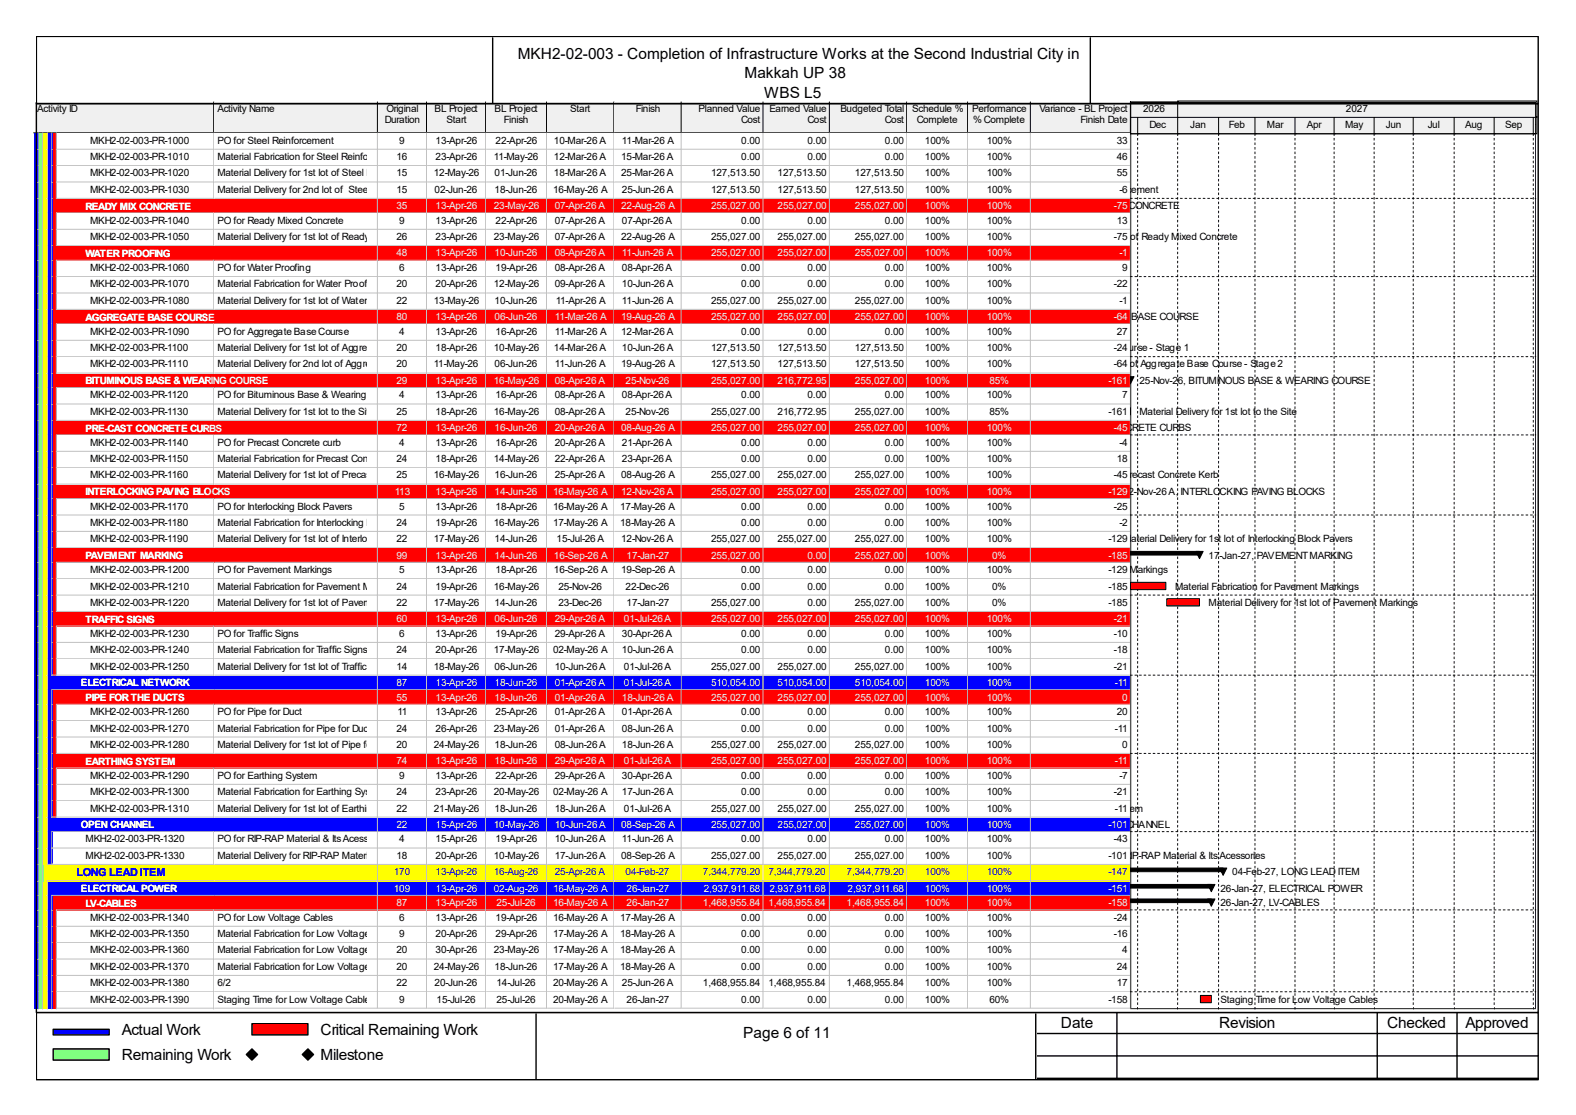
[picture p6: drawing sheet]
<svg xmlns="http://www.w3.org/2000/svg" width="297mm" height="210mm" viewBox="0 0 297 210" stroke-linecap="round" stroke-linejoin="round" font-family="sans-serif">
<defs><g id="words">
<g font-size="2.9">
<text x="97.6" y="11.1">MKH2-02-003 - Completion of Infrastructure Works at the Second Industrial City in</text>
<text x="140.3" y="14.8">Makkah UP 38</text>
<text x="144" y="18.5">WBS L5</text>
<text x="22.9" y="194.9">Actual Work</text>
<text x="60.4" y="194.9">Critical Remaining Work</text>
<text x="140.1" y="195.5">Page 6 of 11</text>
<text x="199.9" y="193.6">Date</text>
<text x="229.7" y="193.6">Revision</text>
<text x="261.4" y="193.6">Checked</text>
<text x="276.2" y="193.6">Approved</text>
<text x="22.9" y="199.7">Remaining Work</text>
<text x="60.4" y="199.7">Milestone</text>
</g>
<text font-size="2.1" fill="#00f" x="14.4" y="165.1">LONG LEAD ITEM</text>
<g font-size="1.9">
<text x="7" y="21.1">Activity ID</text>
<text x="41" y="21.1">Activity Name</text>
<text x="72.5" y="23.1">Duration</text>
<text x="72.9" y="21.1">Original</text>
<text x="81.9" y="21.1">BL Project</text>
<text x="84.2" y="23.1">Start</text>
<text x="93.2" y="21.1">BL Project</text>
<text x="95" y="23.1">Finish</text>
<text x="107.4" y="21.1">Start</text>
<text x="119.8" y="21.1">Finish</text>
<text x="131.6" y="21.1">Planned Value</text>
<text x="139.7" y="23.1">Cost</text>
<text x="145" y="21.1">Earned Value</text>
<text x="152.2" y="23.1">Cost</text>
<text x="158.4" y="21.1">Budgeted Total</text>
<text x="166.8" y="23.1">Cost</text>
<text x="171.9" y="21.1">Schedule %</text>
<text x="172.8" y="23.1">Complete</text>
<text x="183.2" y="21.1">Performance</text>
<text x="183.4" y="23.1">% Complete</text>
<text x="195.9" y="21.1">Variance - BL Project</text>
<text x="203.6" y="23.1">Finish Date</text>
<text x="215.4" y="21.1">2026</text>
<text x="253.7" y="21.1">2027</text>
<text x="286.7" y="23.6">Oct</text>
<text x="17" y="27.1">MKH2-02-003-PR-1000</text>
<text x="41" y="27.1">PO for Steel Reinforcement</text>
<text x="75.2" y="27.1">9</text>
<text x="82.1" y="27.1">13-Apr-26</text>
<text x="93.4" y="27.1">22-Apr-26</text>
<text x="104.4" y="27.1">10-Mar-26 A</text>
<text x="117.2" y="27.1">11-Mar-26 A</text>
<text x="139.7" y="27.1">0.00</text>
<text x="152.2" y="27.1">0.00</text>
<text x="166.8" y="27.1">0.00</text>
<text x="174.3" y="27.1">100%</text>
<text x="186" y="27.1">100%</text>
<text x="210.5" y="27.1">33</text>
<text x="216.6" y="24.1">Dec</text>
<text x="224.3" y="24.1">Jan</text>
<text x="231.6" y="24.1">Feb</text>
<text x="238.8" y="24.1">Mar</text>
<text x="246.3" y="24.1">Apr</text>
<text x="253.5" y="24.1">May</text>
<text x="261.2" y="24.1">Jun</text>
<text x="269.1" y="24.1">Jul</text>
<text x="276.1" y="24.1">Aug</text>
<text x="283.6" y="24.1">Sep</text>
<text x="17" y="30.1">MKH2-02-003-PR-1010</text>
<text x="17" y="33.2">MKH2-02-003-PR-1020</text>
<text x="41" y="30.1">Material Fabrication for Steel Reinforcement</text>
<text x="41" y="33.2">Material Delivery for 1st lot of Steel Reinforcement</text>
<text x="74.7" y="30.1">16</text>
<text x="74.7" y="33.2">15</text>
<text x="81.7" y="33.2">12-May-26</text>
<text x="82.1" y="30.1">23-Apr-26</text>
<text x="93" y="30.1">11-May-26</text>
<text x="93.2" y="33.2">01-Jun-26</text>
<text x="104.4" y="30.1">12-Mar-26 A</text>
<text x="104.4" y="33.2">18-Mar-26 A</text>
<text x="117.1" y="30.1">15-Mar-26 A</text>
<text x="117.1" y="33.2">25-Mar-26 A</text>
<text x="134" y="33.2">127,513.50</text>
<text x="139.7" y="30.1">0.00</text>
<text x="146.5" y="33.2">127,513.50</text>
<text x="152.2" y="30.1">0.00</text>
<text x="161.1" y="33.2">127,513.50</text>
<text x="166.8" y="30.1">0.00</text>
<text x="174.3" y="30.1">100%</text>
<text x="174.3" y="33.2">100%</text>
<text x="186" y="30.1">100%</text>
<text x="186" y="33.2">100%</text>
<text x="210.5" y="30.1">46</text>
<text x="210.5" y="33.2">55</text>
<text x="17" y="36.3">MKH2-02-003-PR-1030</text>
<text x="41" y="36.3">Material Delivery for 2nd lot of Steel Reinforcement02-Jun-26</text>
<text x="74.7" y="36.3">15</text>
<text x="93.2" y="36.3">18-Jun-26</text>
<text x="104.2" y="36.3">16-May-26 A</text>
<text x="117.2" y="36.3">25-Jun-26 A</text>
<text x="134" y="36.3">127,513.50</text>
<text x="146.5" y="36.3">127,513.50</text>
<text x="161.1" y="36.3">127,513.50</text>
<text x="174.3" y="36.3">100%</text>
<text x="177.4" y="36.3">Material Delivery for 2nd lot of Steel Reinforcement</text>
<text x="186" y="36.3">100%</text>
<text x="211" y="36.3">-6</text>
<text x="17" y="42.1">MKH2-02-003-PR-1040</text>
<text x="17" y="45.2">MKH2-02-003-PR-1050</text>
<text x="41" y="42.1">PO for Ready Mixed Concrete</text>
<text x="41" y="45.2">Material Delivery for 1st lot of Ready Mixed Concrete23-Apr-26</text>
<text x="74.7" y="45.2">26</text>
<text x="75.2" y="42.1">9</text>
<text x="82.1" y="42.1">13-Apr-26</text>
<text x="93" y="45.2">23-May-26</text>
<text x="93.4" y="42.1">22-Apr-26</text>
<text x="104.6" y="42.1">07-Apr-26 A</text>
<text x="104.6" y="45.2">07-Apr-26 A</text>
<text x="117.1" y="45.2">22-Aug-26 A</text>
<text x="117.2" y="42.1">07-Apr-26 A</text>
<text x="134" y="45.2">255,027.00</text>
<text x="139.7" y="42.1">0.00</text>
<text x="146.5" y="45.2">255,027.00</text>
<text x="152.2" y="42.1">0.00</text>
<text x="161.1" y="45.2">255,027.00</text>
<text x="166.8" y="42.1">0.00</text>
<text x="174.3" y="42.1">100%</text>
<text x="174.3" y="45.2">100%</text>
<text x="186" y="42.1">100%</text>
<text x="186" y="45.2">100% Material Delivery for 1st lot of Ready Mixed Concrete</text>
<text x="209.9" y="45.2">-75</text>
<text x="210.5" y="42.1">13</text>
<text x="17" y="51.1">MKH2-02-003-PR-1060</text>
<text x="41" y="51.1">PO for Water Proofing</text>
<text x="75.2" y="51.1">6</text>
<text x="82.1" y="51.1">13-Apr-26</text>
<text x="93.4" y="51.1">19-Apr-26</text>
<text x="104.6" y="51.1">08-Apr-26 A</text>
<text x="117.2" y="51.1">08-Apr-26 A</text>
<text x="139.7" y="51.1">0.00</text>
<text x="152.2" y="51.1">0.00</text>
<text x="166.8" y="51.1">0.00</text>
<text x="174.3" y="51.1">100%</text>
<text x="186" y="51.1">100%</text>
<text x="211.5" y="51.1">9</text>
<text x="17" y="54.1">MKH2-02-003-PR-1070</text>
<text x="17" y="57.2">MKH2-02-003-PR-1080</text>
<text x="41" y="54.1">Material Fabrication for Water Proofing</text>
<text x="41" y="57.2">Material Delivery for 1st lot of Water Proofing</text>
<text x="74.7" y="54.1">20</text>
<text x="74.7" y="57.2">22</text>
<text x="81.7" y="57.2">13-May-26</text>
<text x="82.1" y="54.1">20-Apr-26</text>
<text x="93" y="54.1">12-May-26</text>
<text x="93.2" y="57.2">10-Jun-26</text>
<text x="104.6" y="54.1">09-Apr-26 A</text>
<text x="104.7" y="57.2">11-Apr-26 A</text>
<text x="117.2" y="54.1">10-Jun-26 A</text>
<text x="117.2" y="57.2">11-Jun-26 A</text>
<text x="134" y="57.2">255,027.00</text>
<text x="139.7" y="54.1">0.00</text>
<text x="146.5" y="57.2">255,027.00</text>
<text x="152.2" y="54.1">0.00</text>
<text x="161.1" y="57.2">255,027.00</text>
<text x="166.8" y="54.1">0.00</text>
<text x="174.3" y="54.1">100%</text>
<text x="174.3" y="57.2">100%</text>
<text x="186" y="54.1">100%</text>
<text x="186" y="57.2">100%</text>
<text x="209.9" y="54.1">-22</text>
<text x="211" y="57.2">-1</text>
<text x="17" y="63">MKH2-02-003-PR-1090</text>
<text x="41" y="63">PO for Aggregate Base Course</text>
<text x="75.2" y="63">4</text>
<text x="82.1" y="63">13-Apr-26</text>
<text x="93.4" y="63">16-Apr-26</text>
<text x="104.6" y="63">11-Mar-26 A</text>
<text x="117.1" y="63">12-Mar-26 A</text>
<text x="139.7" y="63">0.00</text>
<text x="152.2" y="63">0.00</text>
<text x="166.8" y="63">0.00</text>
<text x="174.3" y="63">100%</text>
<text x="186" y="63">100%</text>
<text x="210.5" y="63">27</text>
<text x="17" y="66.1">MKH2-02-003-PR-1100</text>
<text x="17" y="69.2">MKH2-02-003-PR-1110</text>
<text x="41" y="66.1">Material Delivery for 1st lot of Aggregate Base Course - Stage 1</text>
<text x="41" y="69.2">Material Delivery for 2nd lot of Aggregate Base Course - Stage 2</text>
<text x="74.7" y="66.1">20</text>
<text x="74.7" y="69.2">20</text>
<text x="81.7" y="69.2">11-May-26</text>
<text x="82.1" y="66.1">18-Apr-26</text>
<text x="93" y="66.1">10-May-26</text>
<text x="93.2" y="69.2">06-Jun-26</text>
<text x="104.4" y="66.1">14-Mar-26 A</text>
<text x="104.6" y="69.2">11-Jun-26 A</text>
<text x="117.1" y="69.2">19-Aug-26 A</text>
<text x="117.2" y="66.1">10-Jun-26 A</text>
<text x="134" y="66.1">127,513.50</text>
<text x="134" y="69.2">127,513.50</text>
<text x="146.5" y="66.1">127,513.50</text>
<text x="146.5" y="69.2">127,513.50</text>
<text x="161.1" y="66.1">127,513.50</text>
<text x="161.1" y="69.2">127,513.50</text>
<text x="173.6" y="66.1">Material Delivery for 1st lot of Aggregate Base Course - Stage 1</text>
<text x="174.3" y="66.1">100%</text>
<text x="174.3" y="69.2">100%</text>
<text x="186" y="66.1">100%</text>
<text x="186" y="69.2">100%Material Delivery for 2nd lot of Aggregate Base Course - Stage 2</text>
<text x="209.9" y="66.1">-24</text>
<text x="209.9" y="69.2">-64</text>
<text x="17" y="75.1">MKH2-02-003-PR-1120</text>
<text x="41" y="75.1">PO for Bituminous Base &amp; Wearing Cource4</text>
<text x="82.1" y="75.1">13-Apr-26</text>
<text x="93.4" y="75.1">16-Apr-26</text>
<text x="104.6" y="75.1">08-Apr-26 A</text>
<text x="117.2" y="75.1">08-Apr-26 A</text>
<text x="139.7" y="75.1">0.00</text>
<text x="152.2" y="75.1">0.00</text>
<text x="166.8" y="75.1">0.00</text>
<text x="174.3" y="75.1">100%</text>
<text x="186" y="75.1">100%</text>
<text x="211.5" y="75.1">7</text>
<text x="214.8" y="72.3">25-Nov-26, BITUMINOUS BASE &amp; WEARING COURSE</text>
<text x="17" y="78.1">MKH2-02-003-PR-1130</text>
<text x="17" y="83.9">MKH2-02-003-PR-1140</text>
<text x="41" y="78.1">Material Delivery for 1st lot to the Site</text>
<text x="41" y="83.9">PO for Precast Concrete curb</text>
<text x="74.7" y="78.1">25</text>
<text x="75.2" y="83.9">4</text>
<text x="82.1" y="78.1">18-Apr-26</text>
<text x="82.1" y="83.9">13-Apr-26</text>
<text x="93" y="78.1">16-May-26</text>
<text x="93.4" y="83.9">16-Apr-26</text>
<text x="104.6" y="78.1">08-Apr-26 A</text>
<text x="104.6" y="83.9">20-Apr-26 A</text>
<text x="117.2" y="83.9">21-Apr-26 A</text>
<text x="117.9" y="78.1">25-Nov-26</text>
<text x="134" y="78.1">255,027.00</text>
<text x="139.7" y="83.9">0.00</text>
<text x="146.5" y="78.1">216,772.95</text>
<text x="152.2" y="83.9">0.00</text>
<text x="161.1" y="78.1">255,027.00</text>
<text x="166.8" y="83.9">0.00</text>
<text x="174.3" y="78.1">100%</text>
<text x="174.3" y="83.9">100%</text>
<text x="186" y="83.9">100%</text>
<text x="186.5" y="78.1">85%</text>
<text x="188.2" y="81.2">08-Aug-26 A, PRE-CAST CONCRETE CURBS</text>
<text x="208.9" y="78.1">-161</text>
<text x="211" y="83.9">-4</text>
<text x="214.8" y="78.1">Material Delivery for 1st lot to the Site</text>
<text x="17" y="87">MKH2-02-003-PR-1150</text>
<text x="41" y="87">Material Fabrication for Precast Concrete curb</text>
<text x="74.7" y="87">24</text>
<text x="82.1" y="87">18-Apr-26</text>
<text x="93" y="87">14-May-26</text>
<text x="104.6" y="87">22-Apr-26 A</text>
<text x="117.2" y="87">23-Apr-26 A</text>
<text x="139.7" y="87">0.00</text>
<text x="152.2" y="87">0.00</text>
<text x="166.8" y="87">0.00</text>
<text x="174.3" y="87">100%</text>
<text x="186" y="87">100%</text>
<text x="210.5" y="87">18</text>
<text x="17" y="90.1">MKH2-02-003-PR-1160</text>
<text x="17" y="96">MKH2-02-003-PR-1170</text>
<text x="41" y="90.1">Material Delivery for 1st lot of Precast Concrete Kerb16-May-26</text>
<text x="41" y="96">PO for Interlocking Block Pavers</text>
<text x="74.7" y="90.1">25</text>
<text x="75.2" y="96">5</text>
<text x="82.1" y="96">13-Apr-26</text>
<text x="93.2" y="90.1">16-Jun-26</text>
<text x="93.4" y="96">18-Apr-26</text>
<text x="104.2" y="96">16-May-26 A</text>
<text x="104.6" y="90.1">25-Apr-26 A</text>
<text x="116.9" y="96">17-May-26 A</text>
<text x="117.1" y="90.1">08-Aug-26 A</text>
<text x="134" y="90.1">255,027.00</text>
<text x="139.7" y="96">0.00</text>
<text x="146.5" y="90.1">255,027.00</text>
<text x="152.2" y="96">0.00</text>
<text x="161.1" y="90.1">255,027.00</text>
<text x="166.8" y="96">0.00</text>
<text x="174.3" y="90.1">100%</text>
<text x="174.3" y="96">100%</text>
<text x="186" y="90.1">100%</text>
<text x="186" y="96">100%</text>
<text x="188.2" y="90.1">Material Delivery for 1st lot of Precast Concrete Kerb</text>
<text x="209.9" y="90.1">-45</text>
<text x="209.9" y="96">-25</text>
<text x="211.7" y="93.2">12-Nov-26 A, INTERLOCKING PAVING BLOCKS</text>
<text x="17" y="99.1">MKH2-02-003-PR-1180</text>
<text x="41" y="99.1">Material Fabrication for Interlocking Block Pavers</text>
<text x="74.7" y="99.1">24</text>
<text x="82.1" y="99.1">19-Apr-26</text>
<text x="93" y="99.1">16-May-26</text>
<text x="104.2" y="99.1">17-May-26 A</text>
<text x="116.9" y="99.1">18-May-26 A</text>
<text x="139.7" y="99.1">0.00</text>
<text x="152.2" y="99.1">0.00</text>
<text x="166.8" y="99.1">0.00</text>
<text x="174.3" y="99.1">100%</text>
<text x="186" y="99.1">100%</text>
<text x="211" y="99.1">-2</text>
<text x="17" y="102.1">MKH2-02-003-PR-1190</text>
<text x="17" y="107.9">MKH2-02-003-PR-1200</text>
<text x="41" y="102.1">Material Delivery for 1st lot of Interlocking Block Pavers</text>
<text x="41" y="107.9">PO for Pavement Markings</text>
<text x="74.7" y="102.1">22</text>
<text x="75.2" y="107.9">5</text>
<text x="81.7" y="102.1">17-May-26</text>
<text x="82.1" y="107.9">13-Apr-26</text>
<text x="93.2" y="102.1">14-Jun-26</text>
<text x="93.4" y="107.9">18-Apr-26</text>
<text x="104.4" y="107.9">16-Sep-26 A</text>
<text x="104.9" y="102.1">15-Jul-26 A</text>
<text x="117.1" y="102.1">12-Nov-26 A</text>
<text x="117.1" y="107.9">19-Sep-26 A</text>
<text x="134" y="102.1">255,027.00</text>
<text x="139.7" y="107.9">0.00</text>
<text x="146.5" y="102.1">255,027.00</text>
<text x="152.2" y="107.9">0.00</text>
<text x="161.1" y="102.1">255,027.00</text>
<text x="166.8" y="107.9">0.00</text>
<text x="174.3" y="102.1">100%</text>
<text x="174.3" y="107.9">100%</text>
<text x="186" y="102.1">100%</text>
<text x="186" y="107.9">100%</text>
<text x="198.5" y="107.9">PO for Pavement Markings</text>
<text x="208.9" y="102.1">-129</text>
<text x="208.9" y="107.9">-129</text>
<text x="211.7" y="102.1">Material Delivery for 1st lot of Interlocking Block Pavers</text>
<text x="227.8" y="105.2">17-Jan-27, PAVEMENT MARKING</text>
<text x="17" y="111">MKH2-02-003-PR-1210</text>
<text x="41" y="111">Material Fabrication for Pavement Markings</text>
<text x="74.7" y="111">24</text>
<text x="82.1" y="111">19-Apr-26</text>
<text x="93" y="111">16-May-26</text>
<text x="105.2" y="111">25-Nov-26</text>
<text x="117.9" y="111">22-Dec-26</text>
<text x="139.7" y="111">0.00</text>
<text x="152.2" y="111">0.00</text>
<text x="166.8" y="111">0.00</text>
<text x="174.3" y="111">100%</text>
<text x="187" y="111">0%</text>
<text x="208.9" y="111">-185</text>
<text x="221.4" y="111">Material Fabrication for Pavement Markings</text>
<text x="17" y="114.1">MKH2-02-003-PR-1220</text>
<text x="17" y="119.9">MKH2-02-003-PR-1230</text>
<text x="41" y="114.1">Material Delivery for 1st lot of Pavement Markings</text>
<text x="41" y="119.9">PO for Traffic Signs</text>
<text x="74.7" y="114.1">22</text>
<text x="75.2" y="119.9">6</text>
<text x="81.7" y="114.1">17-May-26</text>
<text x="82.1" y="119.9">13-Apr-26</text>
<text x="93.2" y="114.1">14-Jun-26</text>
<text x="93.4" y="119.9">19-Apr-26</text>
<text x="104.6" y="119.9">29-Apr-26 A</text>
<text x="105.2" y="114.1">23-Dec-26</text>
<text x="117.2" y="119.9">30-Apr-26 A</text>
<text x="118.1" y="114.1">17-Jan-27</text>
<text x="134" y="114.1">255,027.00</text>
<text x="139.7" y="119.9">0.00</text>
<text x="152.2" y="114.1">0.00</text>
<text x="152.2" y="119.9">0.00</text>
<text x="161.1" y="114.1">255,027.00</text>
<text x="166.8" y="119.9">0.00</text>
<text x="174.3" y="114.1">100%</text>
<text x="174.3" y="119.9">100%</text>
<text x="186" y="119.9">100%</text>
<text x="187" y="114.1">0%</text>
<text x="208.9" y="114.1">-185</text>
<text x="209.9" y="119.9">-10</text>
<text x="227.8" y="114.1">Material Delivery for 1st lot of Pavement Markings</text>
<text x="17" y="123">MKH2-02-003-PR-1240</text>
<text x="41" y="123">Material Fabrication for Traffic Signs</text>
<text x="74.7" y="123">24</text>
<text x="82.1" y="123">20-Apr-26</text>
<text x="93" y="123">17-May-26</text>
<text x="104.2" y="123">02-May-26 A</text>
<text x="117.2" y="123">10-Jun-26 A</text>
<text x="139.7" y="123">0.00</text>
<text x="152.2" y="123">0.00</text>
<text x="166.8" y="123">0.00</text>
<text x="174.3" y="123">100%</text>
<text x="186" y="123">100%</text>
<text x="209.9" y="123">-18</text>
<text x="17" y="126.1">MKH2-02-003-PR-1250</text>
<text x="41" y="126.1">Material Delivery for 1st lot of Traffic Signs 14</text>
<text x="81.7" y="126.1">18-May-26</text>
<text x="93.2" y="126.1">06-Jun-26</text>
<text x="104.6" y="126.1">10-Jun-26 A</text>
<text x="117.6" y="126.1">01-Jul-26 A</text>
<text x="134" y="126.1">255,027.00</text>
<text x="146.5" y="126.1">255,027.00</text>
<text x="161.1" y="126.1">255,027.00</text>
<text x="174.3" y="126.1">100%</text>
<text x="186" y="126.1">100%</text>
<text x="209.9" y="126.1">-21</text>
<text x="17" y="134.7">MKH2-02-003-PR-1260</text>
<text x="17" y="137.8">MKH2-02-003-PR-1270</text>
<text x="41" y="134.7">PO for Pipe for Duct</text>
<text x="41" y="137.8">Material Fabrication for Pipe for Duct</text>
<text x="74.7" y="137.8">24</text>
<text x="74.9" y="134.7">11</text>
<text x="82.1" y="134.7">13-Apr-26</text>
<text x="82.1" y="137.8">26-Apr-26</text>
<text x="93" y="137.8">23-May-26</text>
<text x="93.4" y="134.7">25-Apr-26</text>
<text x="104.6" y="134.7">01-Apr-26 A</text>
<text x="104.6" y="137.8">01-Apr-26 A</text>
<text x="117.2" y="134.7">01-Apr-26 A</text>
<text x="117.2" y="137.8">08-Jun-26 A</text>
<text x="139.7" y="134.7">0.00</text>
<text x="139.7" y="137.8">0.00</text>
<text x="152.2" y="134.7">0.00</text>
<text x="152.2" y="137.8">0.00</text>
<text x="166.8" y="134.7">0.00</text>
<text x="166.8" y="137.8">0.00</text>
<text x="174.3" y="134.7">100%</text>
<text x="174.3" y="137.8">100%</text>
<text x="186" y="134.7">100%</text>
<text x="186" y="137.8">100%</text>
<text x="210.1" y="137.8">-11</text>
<text x="210.5" y="134.7">20</text>
<text x="17" y="140.8">MKH2-02-003-PR-1280</text>
<text x="41" y="140.8">Material Delivery for 1st lot of Pipe for Duct20</text>
<text x="81.7" y="140.8">24-May-26</text>
<text x="93.2" y="140.8">18-Jun-26</text>
<text x="104.6" y="140.8">08-Jun-26 A</text>
<text x="117.2" y="140.8">18-Jun-26 A</text>
<text x="134" y="140.8">255,027.00</text>
<text x="146.5" y="140.8">255,027.00</text>
<text x="161.1" y="140.8">255,027.00</text>
<text x="174.3" y="140.8">100%</text>
<text x="186" y="140.8">100%</text>
<text x="211.5" y="140.8">0</text>
<text x="17" y="146.7">MKH2-02-003-PR-1290</text>
<text x="17" y="149.8">MKH2-02-003-PR-1300</text>
<text x="41" y="146.7">PO for Earthing System</text>
<text x="41" y="149.8">Material Fabrication for Earthing System</text>
<text x="74.7" y="149.8">24</text>
<text x="75.2" y="146.7">9</text>
<text x="82.1" y="146.7">13-Apr-26</text>
<text x="82.1" y="149.8">23-Apr-26</text>
<text x="93" y="149.8">20-May-26</text>
<text x="93.4" y="146.7">22-Apr-26</text>
<text x="104.2" y="149.8">02-May-26 A</text>
<text x="104.6" y="146.7">29-Apr-26 A</text>
<text x="117.2" y="146.7">30-Apr-26 A</text>
<text x="117.2" y="149.8">17-Jun-26 A</text>
<text x="139.7" y="146.7">0.00</text>
<text x="139.7" y="149.8">0.00</text>
<text x="152.2" y="146.7">0.00</text>
<text x="152.2" y="149.8">0.00</text>
<text x="166.8" y="146.7">0.00</text>
<text x="166.8" y="149.8">0.00</text>
<text x="174.3" y="146.7">100%</text>
<text x="174.3" y="149.8">100%</text>
<text x="186" y="146.7">100%</text>
<text x="186" y="149.8">100%</text>
<text x="209.9" y="149.8">-21</text>
<text x="211" y="146.7">-7</text>
<text x="17" y="152.9">MKH2-02-003-PR-1310</text>
<text x="41" y="152.9">Material Delivery for 1st lot of Earthing System</text>
<text x="74.7" y="152.9">22</text>
<text x="81.7" y="152.9">21-May-26</text>
<text x="93.2" y="152.9">18-Jun-26</text>
<text x="104.6" y="152.9">18-Jun-26 A</text>
<text x="117.6" y="152.9">01-Jul-26 A</text>
<text x="134" y="152.9">255,027.00</text>
<text x="146.5" y="152.9">255,027.00</text>
<text x="161.1" y="152.9">255,027.00</text>
<text x="174.3" y="152.9">100%Material Delivery for 1st lot of Earthing System</text>
<text x="186" y="152.9">100%</text>
<text x="195.7" y="156">08-Sep-26 A, OPEN CHANNEL</text>
<text x="210.1" y="152.9">-11</text>
<text x="16.1" y="158.7">MKH2-02-003-PR-1320</text>
<text x="16.1" y="161.8">MKH2-02-003-PR-1330</text>
<text x="41" y="158.7">PO for RIP-RAP Material &amp; Its Acessories</text>
<text x="41" y="161.8">Material Delivery for RIP-RAP Material &amp; Its Acessories</text>
<text x="74.7" y="161.8">18</text>
<text x="75.2" y="158.7">4</text>
<text x="82.1" y="158.7">15-Apr-26</text>
<text x="82.1" y="161.8">20-Apr-26</text>
<text x="93" y="161.8">10-May-26</text>
<text x="93.4" y="158.7">19-Apr-26</text>
<text x="104.6" y="158.7">10-Jun-26 A</text>
<text x="104.6" y="161.8">17-Jun-26 A</text>
<text x="117.1" y="161.8">08-Sep-26 A</text>
<text x="117.2" y="158.7">11-Jun-26 A</text>
<text x="134" y="161.8">255,027.00</text>
<text x="139.7" y="158.7">0.00</text>
<text x="146.5" y="161.8">255,027.00</text>
<text x="152.2" y="158.7">0.00</text>
<text x="161.1" y="161.8">255,027.00</text>
<text x="166.8" y="158.7">0.00</text>
<text x="174.3" y="158.7">100%</text>
<text x="174.3" y="161.8">100%</text>
<text x="186" y="158.7">100%</text>
<text x="186" y="161.8">100%</text>
<text x="195.7" y="161.8">Material Delivery for RIP-RAP Material &amp; Its Acessories</text>
<text x="208.9" y="161.8">-101</text>
<text x="209.9" y="158.7">-43</text>
<text x="230" y="167.9">26-Jan-27, ELECTRICAL POWER</text>
<text x="232.2" y="164.8">04-Feb-27, LONG LEAD ITEM</text>
<text x="17" y="173.4">MKH2-02-003-PR-1340</text>
<text x="41" y="173.4">PO for Low Voltage Cables</text>
<text x="75.2" y="173.4">6</text>
<text x="82.1" y="173.4">13-Apr-26</text>
<text x="93.4" y="173.4">19-Apr-26</text>
<text x="104.2" y="173.4">16-May-26 A</text>
<text x="116.9" y="173.4">17-May-26 A</text>
<text x="139.7" y="173.4">0.00</text>
<text x="152.2" y="173.4">0.00</text>
<text x="166.8" y="173.4">0.00</text>
<text x="174.3" y="173.4">100%</text>
<text x="186" y="173.4">100%</text>
<text x="209.9" y="173.4">-24</text>
<text x="230" y="170.7">26-Jan-27, LV-CABLES</text>
<text x="17" y="176.5">MKH2-02-003-PR-1350</text>
<text x="17" y="179.6">MKH2-02-003-PR-1360</text>
<text x="41" y="176.5">Material Fabrication for Low Voltage Cables - Stage 1</text>
<text x="41" y="179.6">Material Fabrication for Low Voltage Cables - Stage 2</text>
<text x="74.7" y="179.6">20</text>
<text x="75.2" y="176.5">9</text>
<text x="82.1" y="176.5">20-Apr-26</text>
<text x="82.1" y="179.6">30-Apr-26</text>
<text x="93" y="179.6">23-May-26</text>
<text x="93.4" y="176.5">29-Apr-26</text>
<text x="104.2" y="176.5">17-May-26 A</text>
<text x="104.2" y="179.6">17-May-26 A</text>
<text x="116.9" y="176.5">18-May-26 A</text>
<text x="116.9" y="179.6">18-May-26 A</text>
<text x="139.7" y="176.5">0.00</text>
<text x="139.7" y="179.6">0.00</text>
<text x="152.2" y="176.5">0.00</text>
<text x="152.2" y="179.6">0.00</text>
<text x="166.8" y="176.5">0.00</text>
<text x="166.8" y="179.6">0.00</text>
<text x="174.3" y="176.5">100%</text>
<text x="174.3" y="179.6">100%</text>
<text x="186" y="176.5">100%</text>
<text x="186" y="179.6">100%</text>
<text x="209.9" y="176.5">-16</text>
<text x="211.5" y="179.6">4</text>
<text x="17" y="182.7">MKH2-02-003-PR-1370</text>
<text x="17" y="185.8">MKH2-02-003-PR-1380</text>
<text x="41" y="182.7">Material Fabrication for Low Voltage Cables - Stage 3</text>
<text x="41" y="185.8">6/2</text>
<text x="74.7" y="182.7">20</text>
<text x="74.7" y="185.8">22</text>
<text x="81.7" y="182.7">24-May-26</text>
<text x="81.9" y="185.8">20-Jun-26</text>
<text x="93.2" y="182.7">18-Jun-26</text>
<text x="93.6" y="185.8">14-Jul-26</text>
<text x="104.2" y="182.7">17-May-26 A</text>
<text x="104.2" y="185.8">20-May-26 A</text>
<text x="116.9" y="182.7">18-May-26 A</text>
<text x="117.2" y="185.8">25-Jun-26 A</text>
<text x="132.5" y="185.8">1,468,955.84</text>
<text x="139.7" y="182.7">0.00</text>
<text x="144.8" y="185.8">1,468,955.84</text>
<text x="152.2" y="182.7">0.00</text>
<text x="159.6" y="185.8">1,468,955.84</text>
<text x="166.8" y="182.7">0.00</text>
<text x="174.3" y="182.7">100%</text>
<text x="174.3" y="185.8">100%</text>
<text x="186" y="182.7">100%</text>
<text x="186" y="185.8">100%</text>
<text x="210.5" y="182.7">24</text>
<text x="210.5" y="185.8">17</text>
<text x="17" y="188.8">MKH2-02-003-PR-1390</text>
<text x="41" y="188.8">Staging Time for Low Voltage Cables</text>
<text x="75.2" y="188.8">9</text>
<text x="82.3" y="188.8">15-Jul-26</text>
<text x="93.6" y="188.8">25-Jul-26</text>
<text x="104.2" y="188.8">20-May-26 A</text>
<text x="118.1" y="188.8">26-Jan-27</text>
<text x="139.7" y="188.8">0.00</text>
<text x="152.2" y="188.8">0.00</text>
<text x="166.8" y="188.8">0.00</text>
<text x="174.3" y="188.8">100%</text>
<text x="186.5" y="188.8">60%</text>
<text x="208.9" y="188.8">-158</text>
<text x="230" y="188.8">Staging Time for Low Voltage Cables</text>
</g>
<g font-size="1.9" fill="#fff">
<text x="16.1" y="39.5">READY MIX CONCRETE</text>
<text x="74.7" y="39.4">35</text>
<text x="82.1" y="39.4">13-Apr-26</text>
<text x="93" y="39.4">23-May-26</text>
<text x="104.6" y="39.4">07-Apr-26 A</text>
<text x="117.1" y="39.4">22-Aug-26 A</text>
<text x="134" y="39.4">255,027.00</text>
<text x="146.5" y="39.4">255,027.00</text>
<text x="161.1" y="39.4">255,027.00</text>
<text x="174.3" y="39.4">100%</text>
<text x="186" y="39.4">100% 22-Aug-26 A, READY MIX CONCRETE</text>
<text x="209.9" y="39.4">-75</text>
<text x="16.1" y="48.4">WATER PROOFING</text>
<text x="74.7" y="48.3">48</text>
<text x="82.1" y="48.3">13-Apr-26</text>
<text x="93.2" y="48.3">10-Jun-26</text>
<text x="104.6" y="48.3">08-Apr-26 A</text>
<text x="117.2" y="48.3">11-Jun-26 A</text>
<text x="134" y="48.3">255,027.00</text>
<text x="146.5" y="48.3">255,027.00</text>
<text x="161.1" y="48.3">255,027.00</text>
<text x="174.3" y="48.3">100%</text>
<text x="186" y="48.3">100%</text>
<text x="211" y="48.3">-1</text>
<text x="16.1" y="60.4">AGGREGATE BASE COURSE</text>
<text x="74.7" y="60.3">80</text>
<text x="82.1" y="60.3">13-Apr-26</text>
<text x="93.2" y="60.3">06-Jun-26</text>
<text x="104.6" y="60.3">11-Mar-26 A</text>
<text x="117.1" y="60.3">19-Aug-26 A</text>
<text x="134" y="60.3">255,027.00</text>
<text x="146.5" y="60.3">255,027.00</text>
<text x="161.1" y="60.3">255,027.00</text>
<text x="174.3" y="60.3">100%</text>
<text x="186" y="60.3">100%19-Aug-26 A, AGGREGATE BASE COURSE</text>
<text x="209.9" y="60.3">-64</text>
<text x="16.1" y="72.4">BITUMINOUS BASE &amp; WEARING COURSE</text>
<text x="74.7" y="72.3">29</text>
<text x="82.1" y="72.3">13-Apr-26</text>
<text x="93" y="72.3">16-May-26</text>
<text x="104.6" y="72.3">08-Apr-26 A</text>
<text x="117.9" y="72.3">25-Nov-26</text>
<text x="134" y="72.3">255,027.00</text>
<text x="146.5" y="72.3">216,772.95</text>
<text x="161.1" y="72.3">255,027.00</text>
<text x="174.3" y="72.3">100%</text>
<text x="186.5" y="72.3">85%</text>
<text x="208.9" y="72.3">-161</text>
<text x="16.1" y="81.3">PRE-CAST CONCRETE CURBS</text>
<text x="74.7" y="81.2">72</text>
<text x="82.1" y="81.2">13-Apr-26</text>
<text x="93.2" y="81.2">16-Jun-26</text>
<text x="104.6" y="81.2">20-Apr-26 A</text>
<text x="117.1" y="81.2">08-Aug-26 A</text>
<text x="134" y="81.2">255,027.00</text>
<text x="146.5" y="81.2">255,027.00</text>
<text x="161.1" y="81.2">255,027.00</text>
<text x="174.3" y="81.2">100%</text>
<text x="186" y="81.2">100%</text>
<text x="209.9" y="81.2">-45</text>
<text x="16.1" y="93.3">INTERLOCKING PAVING BLOCKS</text>
<text x="74.4" y="93.2">113</text>
<text x="82.1" y="93.2">13-Apr-26</text>
<text x="93.2" y="93.2">14-Jun-26</text>
<text x="104.2" y="93.2">16-May-26 A</text>
<text x="117.1" y="93.2">12-Nov-26 A</text>
<text x="134" y="93.2">255,027.00</text>
<text x="146.5" y="93.2">255,027.00</text>
<text x="161.1" y="93.2">255,027.00</text>
<text x="174.3" y="93.2">100%</text>
<text x="186" y="93.2">100%</text>
<text x="208.9" y="93.2">-129</text>
<text x="16.1" y="105.3">PAVEMENT MARKING</text>
<text x="74.7" y="105.2">99</text>
<text x="82.1" y="105.2">13-Apr-26</text>
<text x="93.2" y="105.2">14-Jun-26</text>
<text x="104.4" y="105.2">16-Sep-26 A</text>
<text x="118.1" y="105.2">17-Jan-27</text>
<text x="134" y="105.2">255,027.00</text>
<text x="152.2" y="105.2">0.00</text>
<text x="161.1" y="105.2">255,027.00</text>
<text x="174.3" y="105.2">100%</text>
<text x="187" y="105.2">0%</text>
<text x="208.9" y="105.2">-185</text>
<text x="16.1" y="117.3">TRAFFIC SIGNS</text>
<text x="74.7" y="117.2">60</text>
<text x="82.1" y="117.2">13-Apr-26</text>
<text x="93.2" y="117.2">06-Jun-26</text>
<text x="104.6" y="117.2">29-Apr-26 A</text>
<text x="117.6" y="117.2">01-Jul-26 A</text>
<text x="134" y="117.2">255,027.00</text>
<text x="146.5" y="117.2">255,027.00</text>
<text x="161.1" y="117.2">255,027.00</text>
<text x="174.3" y="117.2">100%</text>
<text x="186" y="117.2">100%</text>
<text x="209.9" y="117.2">-21</text>
<text x="15.2" y="129.3">ELECTRICAL NETWORK</text>
<text x="74.7" y="129.2">87</text>
<text x="74.7" y="132">55</text>
<text x="82.1" y="129.2">13-Apr-26</text>
<text x="82.1" y="132">13-Apr-26</text>
<text x="93.2" y="129.2">18-Jun-26</text>
<text x="93.2" y="132">18-Jun-26</text>
<text x="104.6" y="129.2">01-Apr-26 A</text>
<text x="104.6" y="132">01-Apr-26 A</text>
<text x="117.2" y="132">18-Jun-26 A</text>
<text x="117.6" y="129.2">01-Jul-26 A</text>
<text x="134" y="129.2">510,054.00</text>
<text x="134" y="132">255,027.00</text>
<text x="146.5" y="129.2">510,054.00</text>
<text x="146.5" y="132">255,027.00</text>
<text x="161.1" y="129.2">510,054.00</text>
<text x="161.1" y="132">255,027.00</text>
<text x="174.3" y="129.2">100%</text>
<text x="174.3" y="132">100%</text>
<text x="186" y="129.2">100%</text>
<text x="186" y="132">100%</text>
<text x="210.1" y="129.2">-11</text>
<text x="211.5" y="132">0</text>
<text x="16.1" y="132">PIPE FOR THE DUCTS</text>
<text x="74.7" y="143.9">74</text>
<text x="82.1" y="143.9">13-Apr-26</text>
<text x="93.2" y="143.9">18-Jun-26</text>
<text x="104.6" y="143.9">29-Apr-26 A</text>
<text x="117.6" y="143.9">01-Jul-26 A</text>
<text x="134" y="143.9">255,027.00</text>
<text x="146.5" y="143.9">255,027.00</text>
<text x="161.1" y="143.9">255,027.00</text>
<text x="174.3" y="143.9">100%</text>
<text x="186" y="143.9">100%</text>
<text x="210.1" y="143.9">-11</text>
<text x="16.1" y="144">EARTHING SYSTEM</text>
<text x="74.7" y="156">22</text>
<text x="82.1" y="156">15-Apr-26</text>
<text x="93" y="156">10-May-26</text>
<text x="104.6" y="156">10-Jun-26 A</text>
<text x="117.1" y="156">08-Sep-26 A</text>
<text x="134" y="156">255,027.00</text>
<text x="146.5" y="156">255,027.00</text>
<text x="161.1" y="156">255,027.00</text>
<text x="174.3" y="156">100%</text>
<text x="186" y="156">100%</text>
<text x="208.9" y="156">-101</text>
<text x="15.2" y="156">OPEN CHANNEL</text>
<text x="74.2" y="167.9">109</text>
<text x="82.1" y="167.9">13-Apr-26</text>
<text x="93" y="167.9">02-Aug-26</text>
<text x="104.2" y="167.9">16-May-26 A</text>
<text x="118.1" y="167.9">26-Jan-27</text>
<text x="132.7" y="167.9">2,937,911.68</text>
<text x="145" y="167.9">2,937,911.68</text>
<text x="159.7" y="167.9">2,937,911.68</text>
<text x="174.3" y="167.9">100%</text>
<text x="186" y="167.9">100%</text>
<text x="208.9" y="167.9">-151</text>
<text x="15.2" y="168">ELECTRICAL POWER</text>
<text x="16.1" y="170.8">LV-CABLES</text>
<text x="74.7" y="170.7">87</text>
<text x="82.1" y="170.7">13-Apr-26</text>
<text x="93.6" y="170.7">25-Jul-26</text>
<text x="104.2" y="170.7">16-May-26 A</text>
<text x="118.1" y="170.7">26-Jan-27</text>
<text x="132.5" y="170.7">1,468,955.84</text>
<text x="144.8" y="170.7">1,468,955.84</text>
<text x="159.6" y="170.7">1,468,955.84</text>
<text x="174.3" y="170.7">100%</text>
<text x="186" y="170.7">100%</text>
<text x="208.9" y="170.7">-158</text>
</g>
<g font-size="1.9" fill="#00f">
<text x="74.2" y="164.8">170</text>
<text x="82.1" y="164.8">13-Apr-26</text>
<text x="93" y="164.8">16-Aug-26</text>
<text x="104.6" y="164.8">25-Apr-26 A</text>
<text x="117.9" y="164.8">04-Feb-27</text>
<text x="132.5" y="164.8">7,344,779.20</text>
<text x="144.8" y="164.8">7,344,779.20</text>
<text x="159.6" y="164.8">7,344,779.20</text>
<text x="174.3" y="164.8">100%</text>
<text x="186" y="164.8">100%</text>
<text x="208.9" y="164.8">-147</text>
</g>
</g></defs>
<path d="M6.5 19.2h33.9v6h-33.9z" fill="#f0f0f0"/>
<path d="M40.3 19.2v5.8h-34" fill="none" stroke="#000" stroke-width=".19"/>
<path d="M40.4 19.2h30.9v6h-30.9z" fill="#f0f0f0"/>
<path d="M71.1 19.2v5.8h-30.8" fill="none" stroke="#000" stroke-width=".19"/>
<path d="M71.3 19.2h9.3v6h-9.3z" fill="#f0f0f0"/>
<path d="M80.4 19.2v5.8h-9.3" fill="none" stroke="#000" stroke-width=".19"/>
<path d="M80.6 19.2h11.1v6h-11.1z" fill="#f0f0f0"/>
<path d="M91.5 19.2v5.8h-11.1" fill="none" stroke="#000" stroke-width=".19"/>
<path d="M91.7 19.2h11.5v6h-11.5z" fill="#f0f0f0"/>
<path d="M103 19.2v5.8h-11.5" fill="none" stroke="#000" stroke-width=".19"/>
<path d="M103.2 19.2h12.7v6h-12.7z" fill="#f0f0f0"/>
<path d="M115.7 19.2v5.8h-12.7" fill="none" stroke="#000" stroke-width=".19"/>
<path d="M115.9 19.2h12.6v6h-12.6z" fill="#f0f0f0"/>
<path d="M128.4 19.2v5.8h-12.7" fill="none" stroke="#000" stroke-width=".19"/>
<path d="M128.5 19.2h15.5v6h-15.5z" fill="#f0f0f0"/>
<path d="M143.8 19.2v5.8h-15.4" fill="none" stroke="#000" stroke-width=".19"/>
<path d="M144 19.2h12.5v6h-12.5z" fill="#f0f0f0"/>
<path d="M156.3 19.2v5.8h-12.5" fill="none" stroke="#000" stroke-width=".19"/>
<path d="M156.5 19.2h14.5v6h-14.5z" fill="#f0f0f0"/>
<path d="M170.9 19.2v5.8h-14.6" fill="none" stroke="#000" stroke-width=".19"/>
<path d="M171 19.2h11.5v6h-11.5z" fill="#f0f0f0"/>
<path d="M182.4 19.2v5.8h-11.5" fill="none" stroke="#000" stroke-width=".19"/>
<path d="M182.5 19.2h11.9v6h-11.9z" fill="#f0f0f0"/>
<path d="M194.2 19.2v5.8h-11.8" fill="none" stroke="#000" stroke-width=".19"/>
<path d="M194.4 19.2h18.8v6h-18.8z" fill="#f0f0f0"/>
<path d="M213 19.2v5.8h-18.8" fill="none" stroke="#000" stroke-width=".19"/>
<path d="M6.5 25.2h.9v3.1h-.9z" fill="#00f"/>
<path d="M7.2 25v3.3" fill="none" stroke="#c0c0c0" stroke-width=".19"/>
<path d="M7.4 25.2h.8v3.1h-.8z" fill="#80ff80"/>
<path d="M8.1 25v3.3" fill="none" stroke="#c0c0c0" stroke-width=".19"/>
<path d="M8.2 25.2h.9v3.1h-.9z" fill="#ff0"/>
<path d="M8.9 25v3.3" fill="none" stroke="#c0c0c0" stroke-width=".19"/>
<path d="M9.1 25.2h.8v3.1h-.8z" fill="#00f"/>
<path d="M9.8 25v3.3" fill="none" stroke="#c0c0c0" stroke-width=".19"/>
<path d="M9.9 25.2h.9v3.1h-.9z" fill="#f00"/>
<path d="M10.6 25v3.3" fill="none" stroke="#c0c0c0" stroke-width=".19"/>
<path d="M10.8 25.2h29.6v3.1h-29.6z" fill="#fff"/>
<path d="M10.6 28.1h29.8M40.3 25v3.3" fill="none" stroke="#c0c0c0" stroke-width=".19"/>
<path d="M40.4 25.2h30.9v3.1h-30.9z" fill="#fff"/>
<path d="M71.1 25v3.1h-30.7" fill="none" stroke="#c0c0c0" stroke-width=".19"/>
<path d="M71.3 25.2h9.3v3.1h-9.3z" fill="#fff"/>
<path d="M80.4 25v3.1h-9.1" fill="none" stroke="#c0c0c0" stroke-width=".19"/>
<path d="M80.6 25.2h11.1v3.1h-11.1z" fill="#fff"/>
<path d="M91.5 25v3.1h-10.9" fill="none" stroke="#c0c0c0" stroke-width=".19"/>
<path d="M91.7 25.2h11.5v3.1h-11.5z" fill="#fff"/>
<path d="M103 25v3.1h-11.3" fill="none" stroke="#c0c0c0" stroke-width=".19"/>
<path d="M103.2 25.2h12.7v3.1h-12.7z" fill="#fff"/>
<path d="M115.7 25v3.1h-12.5" fill="none" stroke="#c0c0c0" stroke-width=".19"/>
<path d="M115.9 25.2h12.6v3.1h-12.6z" fill="#fff"/>
<path d="M128.4 25v3.1h-12.5" fill="none" stroke="#c0c0c0" stroke-width=".19"/>
<path d="M128.5 25.2h15.5v3.1h-15.5z" fill="#fff"/>
<path d="M143.8 25v3.1h-15.3" fill="none" stroke="#c0c0c0" stroke-width=".19"/>
<path d="M144 25.2h12.5v3.1h-12.5z" fill="#fff"/>
<path d="M156.3 25v3.1h-12.3" fill="none" stroke="#c0c0c0" stroke-width=".19"/>
<path d="M156.5 25.2h14.5v3.1h-14.5z" fill="#fff"/>
<path d="M170.9 25v3.1h-14.4" fill="none" stroke="#c0c0c0" stroke-width=".19"/>
<path d="M171 25.2h11.5v3.1h-11.5z" fill="#fff"/>
<path d="M182.4 25v3.1h-11.4" fill="none" stroke="#c0c0c0" stroke-width=".19"/>
<path d="M182.5 25.2h11.9v3.1h-11.9z" fill="#fff"/>
<path d="M194.2 25v3.1h-11.7" fill="none" stroke="#c0c0c0" stroke-width=".19"/>
<path d="M194.4 25.2h18.8v3.1h-18.8z" fill="#fff"/>
<path d="M213 25v3.1h-18.7" fill="none" stroke="#c0c0c0" stroke-width=".19"/>
<path d="M6.5 28.3h.9v3.1h-.9z" fill="#00f"/>
<path d="M7.2 28.1v3.3" fill="none" stroke="#c0c0c0" stroke-width=".19"/>
<path d="M7.4 28.3h.8v3.1h-.8z" fill="#80ff80"/>
<path d="M8.1 28.1v3.3" fill="none" stroke="#c0c0c0" stroke-width=".19"/>
<path d="M8.2 28.3h.9v3.1h-.9z" fill="#ff0"/>
<path d="M8.9 28.1v3.3" fill="none" stroke="#c0c0c0" stroke-width=".19"/>
<path d="M9.1 28.3h.8v3.1h-.8z" fill="#00f"/>
<path d="M9.8 28.1v3.3" fill="none" stroke="#c0c0c0" stroke-width=".19"/>
<path d="M9.9 28.3h.9v3.1h-.9z" fill="#f00"/>
<path d="M10.6 28.1v3.3" fill="none" stroke="#c0c0c0" stroke-width=".19"/>
<path d="M10.8 28.3h29.6v3.1h-29.6z" fill="#fff"/>
<path d="M10.6 31.2h29.8M40.3 28.1v3.3" fill="none" stroke="#c0c0c0" stroke-width=".19"/>
<path d="M40.4 28.3h30.9v3.1h-30.9z" fill="#fff"/>
<path d="M71.1 28.1v3.1h-30.7" fill="none" stroke="#c0c0c0" stroke-width=".19"/>
<path d="M71.3 28.3h9.3v3.1h-9.3z" fill="#fff"/>
<path d="M80.4 28.1v3.1h-9.1" fill="none" stroke="#c0c0c0" stroke-width=".19"/>
<path d="M80.6 28.3h11.1v3.1h-11.1z" fill="#fff"/>
<path d="M91.5 28.1v3.1h-10.9" fill="none" stroke="#c0c0c0" stroke-width=".19"/>
<path d="M91.7 28.3h11.5v3.1h-11.5z" fill="#fff"/>
<path d="M103 28.1v3.1h-11.3" fill="none" stroke="#c0c0c0" stroke-width=".19"/>
<path d="M103.2 28.3h12.7v3.1h-12.7z" fill="#fff"/>
<path d="M115.7 28.1v3.1h-12.5" fill="none" stroke="#c0c0c0" stroke-width=".19"/>
<path d="M115.9 28.3h12.6v3.1h-12.6z" fill="#fff"/>
<path d="M128.4 28.1v3.1h-12.5" fill="none" stroke="#c0c0c0" stroke-width=".19"/>
<path d="M128.5 28.3h15.5v3.1h-15.5z" fill="#fff"/>
<path d="M143.8 28.1v3.1h-15.3" fill="none" stroke="#c0c0c0" stroke-width=".19"/>
<path d="M144 28.3h12.5v3.1h-12.5z" fill="#fff"/>
<path d="M156.3 28.1v3.1h-12.3" fill="none" stroke="#c0c0c0" stroke-width=".19"/>
<path d="M156.5 28.3h14.5v3.1h-14.5z" fill="#fff"/>
<path d="M170.9 28.1v3.1h-14.4" fill="none" stroke="#c0c0c0" stroke-width=".19"/>
<path d="M171 28.3h11.5v3.1h-11.5z" fill="#fff"/>
<path d="M182.4 28.1v3.1h-11.4" fill="none" stroke="#c0c0c0" stroke-width=".19"/>
<path d="M182.5 28.3h11.9v3.1h-11.9z" fill="#fff"/>
<path d="M194.2 28.1v3.1h-11.7" fill="none" stroke="#c0c0c0" stroke-width=".19"/>
<path d="M194.4 28.3h18.8v3.1h-18.8z" fill="#fff"/>
<path d="M213 28.1v3.1h-18.7" fill="none" stroke="#c0c0c0" stroke-width=".19"/>
<path d="M6.5 31.4h.9v3.1h-.9z" fill="#00f"/>
<path d="M7.2 31.2v3.2" fill="none" stroke="#c0c0c0" stroke-width=".19"/>
<path d="M7.4 31.4h.8v3.1h-.8z" fill="#80ff80"/>
<path d="M8.1 31.2v3.2" fill="none" stroke="#c0c0c0" stroke-width=".19"/>
<path d="M8.2 31.4h.9v3.1h-.9z" fill="#ff0"/>
<path d="M8.9 31.2v3.2" fill="none" stroke="#c0c0c0" stroke-width=".19"/>
<path d="M9.1 31.4h.8v3.1h-.8z" fill="#00f"/>
<path d="M9.8 31.2v3.2" fill="none" stroke="#c0c0c0" stroke-width=".19"/>
<path d="M9.9 31.4h.9v3.1h-.9z" fill="#f00"/>
<path d="M10.6 31.2v3.2" fill="none" stroke="#c0c0c0" stroke-width=".19"/>
<path d="M10.8 31.4h29.6v3.1h-29.6z" fill="#fff"/>
<path d="M10.6 34.3h29.8M40.3 31.2v3.2" fill="none" stroke="#c0c0c0" stroke-width=".19"/>
<path d="M40.4 31.4h30.9v3.1h-30.9z" fill="#fff"/>
<path d="M71.1 31.2v3.1h-30.7" fill="none" stroke="#c0c0c0" stroke-width=".19"/>
<path d="M71.3 31.4h9.3v3.1h-9.3z" fill="#fff"/>
<path d="M80.4 31.2v3.1h-9.1" fill="none" stroke="#c0c0c0" stroke-width=".19"/>
<path d="M80.6 31.4h11.1v3.1h-11.1z" fill="#fff"/>
<path d="M91.5 31.2v3.1h-10.9" fill="none" stroke="#c0c0c0" stroke-width=".19"/>
<path d="M91.7 31.4h11.5v3.1h-11.5z" fill="#fff"/>
<path d="M103 31.2v3.1h-11.3" fill="none" stroke="#c0c0c0" stroke-width=".19"/>
<path d="M103.2 31.4h12.7v3.1h-12.7z" fill="#fff"/>
<path d="M115.7 31.2v3.1h-12.5" fill="none" stroke="#c0c0c0" stroke-width=".19"/>
<path d="M115.9 31.4h12.6v3.1h-12.6z" fill="#fff"/>
<path d="M128.4 31.2v3.1h-12.5" fill="none" stroke="#c0c0c0" stroke-width=".19"/>
<path d="M128.5 31.4h15.5v3.1h-15.5z" fill="#fff"/>
<path d="M143.8 31.2v3.1h-15.3" fill="none" stroke="#c0c0c0" stroke-width=".19"/>
<path d="M144 31.4h12.5v3.1h-12.5z" fill="#fff"/>
<path d="M156.3 31.2v3.1h-12.3" fill="none" stroke="#c0c0c0" stroke-width=".19"/>
<path d="M156.5 31.4h14.5v3.1h-14.5z" fill="#fff"/>
<path d="M170.9 31.2v3.1h-14.4" fill="none" stroke="#c0c0c0" stroke-width=".19"/>
<path d="M171 31.4h11.5v3.1h-11.5z" fill="#fff"/>
<path d="M182.4 31.2v3.1h-11.4" fill="none" stroke="#c0c0c0" stroke-width=".19"/>
<path d="M182.5 31.4h11.9v3.1h-11.9z" fill="#fff"/>
<path d="M194.2 31.2v3.1h-11.7" fill="none" stroke="#c0c0c0" stroke-width=".19"/>
<path d="M194.4 31.4h18.8v3.1h-18.8z" fill="#fff"/>
<path d="M213 31.2v3.1h-18.7" fill="none" stroke="#c0c0c0" stroke-width=".19"/>
<path d="M6.5 34.5h.9v3h-.9z" fill="#00f"/>
<path d="M7.2 34.3v3.2" fill="none" stroke="#c0c0c0" stroke-width=".19"/>
<path d="M7.4 34.5h.8v3h-.8z" fill="#80ff80"/>
<path d="M8.1 34.3v3.2" fill="none" stroke="#c0c0c0" stroke-width=".19"/>
<path d="M8.2 34.5h.9v3h-.9z" fill="#ff0"/>
<path d="M8.9 34.3v3.2" fill="none" stroke="#c0c0c0" stroke-width=".19"/>
<path d="M9.1 34.5h.8v3h-.8z" fill="#00f"/>
<path d="M9.8 34.3v3.2" fill="none" stroke="#c0c0c0" stroke-width=".19"/>
<path d="M9.9 34.5h.9v3h-.9z" fill="#f00"/>
<path d="M10.6 34.3v3.2" fill="none" stroke="#c0c0c0" stroke-width=".19"/>
<path d="M10.8 34.5h29.6v3h-29.6z" fill="#fff"/>
<path d="M10.6 37.4h29.8M40.3 34.3v3.2" fill="none" stroke="#c0c0c0" stroke-width=".19"/>
<path d="M40.4 34.5h30.9v3h-30.9z" fill="#fff"/>
<path d="M71.1 34.3v3.1h-30.7" fill="none" stroke="#c0c0c0" stroke-width=".19"/>
<path d="M71.3 34.5h9.3v3h-9.3z" fill="#fff"/>
<path d="M80.4 34.3v3.1h-9.1" fill="none" stroke="#c0c0c0" stroke-width=".19"/>
<path d="M80.6 34.5h11.1v3h-11.1z" fill="#fff"/>
<path d="M91.5 34.3v3.1h-10.9" fill="none" stroke="#c0c0c0" stroke-width=".19"/>
<path d="M91.7 34.5h11.5v3h-11.5z" fill="#fff"/>
<path d="M103 34.3v3.1h-11.3" fill="none" stroke="#c0c0c0" stroke-width=".19"/>
<path d="M103.2 34.5h12.7v3h-12.7z" fill="#fff"/>
<path d="M115.7 34.3v3.1h-12.5" fill="none" stroke="#c0c0c0" stroke-width=".19"/>
<path d="M115.9 34.5h12.6v3h-12.6z" fill="#fff"/>
<path d="M128.4 34.3v3.1h-12.5" fill="none" stroke="#c0c0c0" stroke-width=".19"/>
<path d="M128.5 34.5h15.5v3h-15.5z" fill="#fff"/>
<path d="M143.8 34.3v3.1h-15.3" fill="none" stroke="#c0c0c0" stroke-width=".19"/>
<path d="M144 34.5h12.5v3h-12.5z" fill="#fff"/>
<path d="M156.3 34.3v3.1h-12.3" fill="none" stroke="#c0c0c0" stroke-width=".19"/>
<path d="M156.5 34.5h14.5v3h-14.5z" fill="#fff"/>
<path d="M170.9 34.3v3.1h-14.4" fill="none" stroke="#c0c0c0" stroke-width=".19"/>
<path d="M171 34.5h11.5v3h-11.5z" fill="#fff"/>
<path d="M182.4 34.3v3.1h-11.4" fill="none" stroke="#c0c0c0" stroke-width=".19"/>
<path d="M182.5 34.5h11.9v3h-11.9z" fill="#fff"/>
<path d="M194.2 34.3v3.1h-11.7" fill="none" stroke="#c0c0c0" stroke-width=".19"/>
<path d="M194.4 34.5h18.8v3h-18.8z" fill="#fff"/>
<path d="M213 34.3v3.1h-18.7" fill="none" stroke="#c0c0c0" stroke-width=".19"/>
<path d="M6.5 37.5h.9v2.8h-.9z" fill="#00f"/>
<path d="M7.2 37.4v2.9" fill="none" stroke="#c0c0c0" stroke-width=".19"/>
<path d="M7.4 37.5h.8v2.8h-.8z" fill="#80ff80"/>
<path d="M8.1 37.4v2.9" fill="none" stroke="#c0c0c0" stroke-width=".19"/>
<path d="M8.2 37.5h.9v2.8h-.9z" fill="#ff0"/>
<path d="M8.9 37.4v2.9" fill="none" stroke="#c0c0c0" stroke-width=".19"/>
<path d="M9.1 37.5h.8v2.8h-.8z" fill="#00f"/>
<path d="M9.8 37.4v2.9" fill="none" stroke="#c0c0c0" stroke-width=".19"/>
<path d="M9.9 37.5h30.5v2.8h-30.5z" fill="#f00"/>
<path d="M10.6 40.1h29.8" fill="none" stroke="#c0c0c0" stroke-width=".19"/>
<path d="M40.4 37.5h30.9v2.8h-30.9z" fill="#f00"/>
<path d="M71.1 37.4v2.7h-30.7" fill="none" stroke="#c0c0c0" stroke-width=".19"/>
<path d="M71.3 37.5h9.3v2.8h-9.3z" fill="#f00"/>
<path d="M80.4 37.4v2.7h-9.1" fill="none" stroke="#c0c0c0" stroke-width=".19"/>
<path d="M80.6 37.5h11.1v2.8h-11.1z" fill="#f00"/>
<path d="M91.5 37.4v2.7h-10.9" fill="none" stroke="#c0c0c0" stroke-width=".19"/>
<path d="M91.7 37.5h11.5v2.8h-11.5z" fill="#f00"/>
<path d="M103 37.4v2.7h-11.3" fill="none" stroke="#c0c0c0" stroke-width=".19"/>
<path d="M103.2 37.5h12.7v2.8h-12.7z" fill="#f00"/>
<path d="M115.7 37.4v2.7h-12.5" fill="none" stroke="#c0c0c0" stroke-width=".19"/>
<path d="M115.9 37.5h12.6v2.8h-12.6z" fill="#f00"/>
<path d="M128.4 37.4v2.7h-12.5" fill="none" stroke="#c0c0c0" stroke-width=".19"/>
<path d="M128.5 37.5h15.5v2.8h-15.5z" fill="#f00"/>
<path d="M143.8 37.4v2.7h-15.3" fill="none" stroke="#c0c0c0" stroke-width=".19"/>
<path d="M144 37.5h12.5v2.8h-12.5z" fill="#f00"/>
<path d="M156.3 37.4v2.7h-12.3" fill="none" stroke="#c0c0c0" stroke-width=".19"/>
<path d="M156.5 37.5h14.5v2.8h-14.5z" fill="#f00"/>
<path d="M170.9 37.4v2.7h-14.4" fill="none" stroke="#c0c0c0" stroke-width=".19"/>
<path d="M171 37.5h11.5v2.8h-11.5z" fill="#f00"/>
<path d="M182.4 37.4v2.7h-11.4" fill="none" stroke="#c0c0c0" stroke-width=".19"/>
<path d="M182.5 37.5h11.9v2.8h-11.9z" fill="#f00"/>
<path d="M194.2 37.4v2.7h-11.7" fill="none" stroke="#c0c0c0" stroke-width=".19"/>
<path d="M194.4 37.5h18.8v2.8h-18.8z" fill="#f00"/>
<path d="M213 37.4v2.7h-18.7" fill="none" stroke="#c0c0c0" stroke-width=".19"/>
<path d="M6.5 40.3h.9v3h-.9z" fill="#00f"/>
<path d="M7.2 40.1v3.3" fill="none" stroke="#c0c0c0" stroke-width=".19"/>
<path d="M7.4 40.3h.8v3h-.8z" fill="#80ff80"/>
<path d="M8.1 40.1v3.3" fill="none" stroke="#c0c0c0" stroke-width=".19"/>
<path d="M8.2 40.3h.9v3h-.9z" fill="#ff0"/>
<path d="M8.9 40.1v3.3" fill="none" stroke="#c0c0c0" stroke-width=".19"/>
<path d="M9.1 40.3h.8v3h-.8z" fill="#00f"/>
<path d="M9.8 40.1v3.3" fill="none" stroke="#c0c0c0" stroke-width=".19"/>
<path d="M9.9 40.3h.9v3h-.9z" fill="#f00"/>
<path d="M10.6 40.1v3.3" fill="none" stroke="#c0c0c0" stroke-width=".19"/>
<path d="M10.8 40.3h29.6v3h-29.6z" fill="#fff"/>
<path d="M10.6 43.2h29.8M40.3 40.1v3.3" fill="none" stroke="#c0c0c0" stroke-width=".19"/>
<path d="M40.4 40.3h30.9v3h-30.9z" fill="#fff"/>
<path d="M71.1 40.1v3.1h-30.7" fill="none" stroke="#c0c0c0" stroke-width=".19"/>
<path d="M71.3 40.3h9.3v3h-9.3z" fill="#fff"/>
<path d="M80.4 40.1v3.1h-9.1" fill="none" stroke="#c0c0c0" stroke-width=".19"/>
<path d="M80.6 40.3h11.1v3h-11.1z" fill="#fff"/>
<path d="M91.5 40.1v3.1h-10.9" fill="none" stroke="#c0c0c0" stroke-width=".19"/>
<path d="M91.7 40.3h11.5v3h-11.5z" fill="#fff"/>
<path d="M103 40.1v3.1h-11.3" fill="none" stroke="#c0c0c0" stroke-width=".19"/>
<path d="M103.2 40.3h12.7v3h-12.7z" fill="#fff"/>
<path d="M115.7 40.1v3.1h-12.5" fill="none" stroke="#c0c0c0" stroke-width=".19"/>
<path d="M115.9 40.3h12.6v3h-12.6z" fill="#fff"/>
<path d="M128.4 40.1v3.1h-12.5" fill="none" stroke="#c0c0c0" stroke-width=".19"/>
<path d="M128.5 40.3h15.5v3h-15.5z" fill="#fff"/>
<path d="M143.8 40.1v3.1h-15.3" fill="none" stroke="#c0c0c0" stroke-width=".19"/>
<path d="M144 40.3h12.5v3h-12.5z" fill="#fff"/>
<path d="M156.3 40.1v3.1h-12.3" fill="none" stroke="#c0c0c0" stroke-width=".19"/>
<path d="M156.5 40.3h14.5v3h-14.5z" fill="#fff"/>
<path d="M170.9 40.1v3.1h-14.4" fill="none" stroke="#c0c0c0" stroke-width=".19"/>
<path d="M171 40.3h11.5v3h-11.5z" fill="#fff"/>
<path d="M182.4 40.1v3.1h-11.4" fill="none" stroke="#c0c0c0" stroke-width=".19"/>
<path d="M182.5 40.3h11.9v3h-11.9z" fill="#fff"/>
<path d="M194.2 40.1v3.1h-11.7" fill="none" stroke="#c0c0c0" stroke-width=".19"/>
<path d="M194.4 40.3h18.8v3h-18.8z" fill="#fff"/>
<path d="M213 40.1v3.1h-18.7" fill="none" stroke="#c0c0c0" stroke-width=".19"/>
<path d="M6.5 43.3h.9v3.1h-.9z" fill="#00f"/>
<path d="M7.2 43.2v3.2" fill="none" stroke="#c0c0c0" stroke-width=".19"/>
<path d="M7.4 43.3h.8v3.1h-.8z" fill="#80ff80"/>
<path d="M8.1 43.2v3.2" fill="none" stroke="#c0c0c0" stroke-width=".19"/>
<path d="M8.2 43.3h.9v3.1h-.9z" fill="#ff0"/>
<path d="M8.9 43.2v3.2" fill="none" stroke="#c0c0c0" stroke-width=".19"/>
<path d="M9.1 43.3h.8v3.1h-.8z" fill="#00f"/>
<path d="M9.8 43.2v3.2" fill="none" stroke="#c0c0c0" stroke-width=".19"/>
<path d="M9.9 43.3h.9v3.1h-.9z" fill="#f00"/>
<path d="M10.6 43.2v3.2" fill="none" stroke="#c0c0c0" stroke-width=".19"/>
<path d="M10.8 43.3h29.6v3.1h-29.6z" fill="#fff"/>
<path d="M10.6 46.3h29.8M40.3 43.2v3.2" fill="none" stroke="#c0c0c0" stroke-width=".19"/>
<path d="M40.4 43.3h30.9v3.1h-30.9z" fill="#fff"/>
<path d="M71.1 43.2v3.1h-30.7" fill="none" stroke="#c0c0c0" stroke-width=".19"/>
<path d="M71.3 43.3h9.3v3.1h-9.3z" fill="#fff"/>
<path d="M80.4 43.2v3.1h-9.1" fill="none" stroke="#c0c0c0" stroke-width=".19"/>
<path d="M80.6 43.3h11.1v3.1h-11.1z" fill="#fff"/>
<path d="M91.5 43.2v3.1h-10.9" fill="none" stroke="#c0c0c0" stroke-width=".19"/>
<path d="M91.7 43.3h11.5v3.1h-11.5z" fill="#fff"/>
<path d="M103 43.2v3.1h-11.3" fill="none" stroke="#c0c0c0" stroke-width=".19"/>
<path d="M103.2 43.3h12.7v3.1h-12.7z" fill="#fff"/>
<path d="M115.7 43.2v3.1h-12.5" fill="none" stroke="#c0c0c0" stroke-width=".19"/>
<path d="M115.9 43.3h12.6v3.1h-12.6z" fill="#fff"/>
<path d="M128.4 43.2v3.1h-12.5" fill="none" stroke="#c0c0c0" stroke-width=".19"/>
<path d="M128.5 43.3h15.5v3.1h-15.5z" fill="#fff"/>
<path d="M143.8 43.2v3.1h-15.3" fill="none" stroke="#c0c0c0" stroke-width=".19"/>
<path d="M144 43.3h12.5v3.1h-12.5z" fill="#fff"/>
<path d="M156.3 43.2v3.1h-12.3" fill="none" stroke="#c0c0c0" stroke-width=".19"/>
<path d="M156.5 43.3h14.5v3.1h-14.5z" fill="#fff"/>
<path d="M170.9 43.2v3.1h-14.4" fill="none" stroke="#c0c0c0" stroke-width=".19"/>
<path d="M171 43.3h11.5v3.1h-11.5z" fill="#fff"/>
<path d="M182.4 43.2v3.1h-11.4" fill="none" stroke="#c0c0c0" stroke-width=".19"/>
<path d="M182.5 43.3h11.9v3.1h-11.9z" fill="#fff"/>
<path d="M194.2 43.2v3.1h-11.7" fill="none" stroke="#c0c0c0" stroke-width=".19"/>
<path d="M194.4 43.3h18.8v3.1h-18.8z" fill="#fff"/>
<path d="M213 43.2v3.1h-18.7" fill="none" stroke="#c0c0c0" stroke-width=".19"/>
<path d="M6.5 46.4h.9v2.8h-.9z" fill="#00f"/>
<path d="M7.2 46.3v2.9" fill="none" stroke="#c0c0c0" stroke-width=".19"/>
<path d="M7.4 46.4h.8v2.8h-.8z" fill="#80ff80"/>
<path d="M8.1 46.3v2.9" fill="none" stroke="#c0c0c0" stroke-width=".19"/>
<path d="M8.2 46.4h.9v2.8h-.9z" fill="#ff0"/>
<path d="M8.9 46.3v2.9" fill="none" stroke="#c0c0c0" stroke-width=".19"/>
<path d="M9.1 46.4h.8v2.8h-.8z" fill="#00f"/>
<path d="M9.8 46.3v2.9" fill="none" stroke="#c0c0c0" stroke-width=".19"/>
<path d="M9.9 46.4h30.5v2.8h-30.5z" fill="#f00"/>
<path d="M10.6 49h29.8" fill="none" stroke="#c0c0c0" stroke-width=".19"/>
<path d="M40.4 46.4h30.9v2.8h-30.9z" fill="#f00"/>
<path d="M71.1 46.3v2.7h-30.7" fill="none" stroke="#c0c0c0" stroke-width=".19"/>
<path d="M71.3 46.4h9.3v2.8h-9.3z" fill="#f00"/>
<path d="M80.4 46.3v2.7h-9.1" fill="none" stroke="#c0c0c0" stroke-width=".19"/>
<path d="M80.6 46.4h11.1v2.8h-11.1z" fill="#f00"/>
<path d="M91.5 46.3v2.7h-10.9" fill="none" stroke="#c0c0c0" stroke-width=".19"/>
<path d="M91.7 46.4h11.5v2.8h-11.5z" fill="#f00"/>
<path d="M103 46.3v2.7h-11.3" fill="none" stroke="#c0c0c0" stroke-width=".19"/>
<path d="M103.2 46.4h12.7v2.8h-12.7z" fill="#f00"/>
<path d="M115.7 46.3v2.7h-12.5" fill="none" stroke="#c0c0c0" stroke-width=".19"/>
<path d="M115.9 46.4h12.6v2.8h-12.6z" fill="#f00"/>
<path d="M128.4 46.3v2.7h-12.5" fill="none" stroke="#c0c0c0" stroke-width=".19"/>
<path d="M128.5 46.4h15.5v2.8h-15.5z" fill="#f00"/>
<path d="M143.8 46.3v2.7h-15.3" fill="none" stroke="#c0c0c0" stroke-width=".19"/>
<path d="M144 46.4h12.5v2.8h-12.5z" fill="#f00"/>
<path d="M156.3 46.3v2.7h-12.3" fill="none" stroke="#c0c0c0" stroke-width=".19"/>
<path d="M156.5 46.4h14.5v2.8h-14.5z" fill="#f00"/>
<path d="M170.9 46.3v2.7h-14.4" fill="none" stroke="#c0c0c0" stroke-width=".19"/>
<path d="M171 46.4h11.5v2.8h-11.5z" fill="#f00"/>
<path d="M182.4 46.3v2.7h-11.4" fill="none" stroke="#c0c0c0" stroke-width=".19"/>
<path d="M182.5 46.4h11.9v2.8h-11.9z" fill="#f00"/>
<path d="M194.2 46.3v2.7h-11.7" fill="none" stroke="#c0c0c0" stroke-width=".19"/>
<path d="M194.4 46.4h18.8v2.8h-18.8z" fill="#f00"/>
<path d="M213 46.3v2.7h-18.7" fill="none" stroke="#c0c0c0" stroke-width=".19"/>
<path d="M6.5 49.2h.9v3.1h-.9z" fill="#00f"/>
<path d="M7.2 49v3.3" fill="none" stroke="#c0c0c0" stroke-width=".19"/>
<path d="M7.4 49.2h.8v3.1h-.8z" fill="#80ff80"/>
<path d="M8.1 49v3.3" fill="none" stroke="#c0c0c0" stroke-width=".19"/>
<path d="M8.2 49.2h.9v3.1h-.9z" fill="#ff0"/>
<path d="M8.9 49v3.3" fill="none" stroke="#c0c0c0" stroke-width=".19"/>
<path d="M9.1 49.2h.8v3.1h-.8z" fill="#00f"/>
<path d="M9.8 49v3.3" fill="none" stroke="#c0c0c0" stroke-width=".19"/>
<path d="M9.9 49.2h.9v3.1h-.9z" fill="#f00"/>
<path d="M10.6 49v3.3" fill="none" stroke="#c0c0c0" stroke-width=".19"/>
<path d="M10.8 49.2h29.6v3.1h-29.6z" fill="#fff"/>
<path d="M10.6 52.1h29.8M40.3 49v3.3" fill="none" stroke="#c0c0c0" stroke-width=".19"/>
<path d="M40.4 49.2h30.9v3.1h-30.9z" fill="#fff"/>
<path d="M71.1 49v3.1h-30.7" fill="none" stroke="#c0c0c0" stroke-width=".19"/>
<path d="M71.3 49.2h9.3v3.1h-9.3z" fill="#fff"/>
<path d="M80.4 49v3.1h-9.1" fill="none" stroke="#c0c0c0" stroke-width=".19"/>
<path d="M80.6 49.2h11.1v3.1h-11.1z" fill="#fff"/>
<path d="M91.5 49v3.1h-10.9" fill="none" stroke="#c0c0c0" stroke-width=".19"/>
<path d="M91.7 49.2h11.5v3.1h-11.5z" fill="#fff"/>
<path d="M103 49v3.1h-11.3" fill="none" stroke="#c0c0c0" stroke-width=".19"/>
<path d="M103.2 49.2h12.7v3.1h-12.7z" fill="#fff"/>
<path d="M115.7 49v3.1h-12.5" fill="none" stroke="#c0c0c0" stroke-width=".19"/>
<path d="M115.9 49.2h12.6v3.1h-12.6z" fill="#fff"/>
<path d="M128.4 49v3.1h-12.5" fill="none" stroke="#c0c0c0" stroke-width=".19"/>
<path d="M128.5 49.2h15.5v3.1h-15.5z" fill="#fff"/>
<path d="M143.8 49v3.1h-15.3" fill="none" stroke="#c0c0c0" stroke-width=".19"/>
<path d="M144 49.2h12.5v3.1h-12.5z" fill="#fff"/>
<path d="M156.3 49v3.1h-12.3" fill="none" stroke="#c0c0c0" stroke-width=".19"/>
<path d="M156.5 49.2h14.5v3.1h-14.5z" fill="#fff"/>
<path d="M170.9 49v3.1h-14.4" fill="none" stroke="#c0c0c0" stroke-width=".19"/>
<path d="M171 49.2h11.5v3.1h-11.5z" fill="#fff"/>
<path d="M182.4 49v3.1h-11.4" fill="none" stroke="#c0c0c0" stroke-width=".19"/>
<path d="M182.5 49.2h11.9v3.1h-11.9z" fill="#fff"/>
<path d="M194.2 49v3.1h-11.7" fill="none" stroke="#c0c0c0" stroke-width=".19"/>
<path d="M194.4 49.2h18.8v3.1h-18.8z" fill="#fff"/>
<path d="M213 49v3.1h-18.7" fill="none" stroke="#c0c0c0" stroke-width=".19"/>
<path d="M6.5 52.3h.9v3.1h-.9z" fill="#00f"/>
<path d="M7.2 52.1v3.3" fill="none" stroke="#c0c0c0" stroke-width=".19"/>
<path d="M7.4 52.3h.8v3.1h-.8z" fill="#80ff80"/>
<path d="M8.1 52.1v3.3" fill="none" stroke="#c0c0c0" stroke-width=".19"/>
<path d="M8.2 52.3h.9v3.1h-.9z" fill="#ff0"/>
<path d="M8.9 52.1v3.3" fill="none" stroke="#c0c0c0" stroke-width=".19"/>
<path d="M9.1 52.3h.8v3.1h-.8z" fill="#00f"/>
<path d="M9.8 52.1v3.3" fill="none" stroke="#c0c0c0" stroke-width=".19"/>
<path d="M9.9 52.3h.9v3.1h-.9z" fill="#f00"/>
<path d="M10.6 52.1v3.3" fill="none" stroke="#c0c0c0" stroke-width=".19"/>
<path d="M10.8 52.3h29.6v3.1h-29.6z" fill="#fff"/>
<path d="M10.6 55.2h29.8M40.3 52.1v3.3" fill="none" stroke="#c0c0c0" stroke-width=".19"/>
<path d="M40.4 52.3h30.9v3.1h-30.9z" fill="#fff"/>
<path d="M71.1 52.1v3.1h-30.7" fill="none" stroke="#c0c0c0" stroke-width=".19"/>
<path d="M71.3 52.3h9.3v3.1h-9.3z" fill="#fff"/>
<path d="M80.4 52.1v3.1h-9.1" fill="none" stroke="#c0c0c0" stroke-width=".19"/>
<path d="M80.6 52.3h11.1v3.1h-11.1z" fill="#fff"/>
<path d="M91.5 52.1v3.1h-10.9" fill="none" stroke="#c0c0c0" stroke-width=".19"/>
<path d="M91.7 52.3h11.5v3.1h-11.5z" fill="#fff"/>
<path d="M103 52.1v3.1h-11.3" fill="none" stroke="#c0c0c0" stroke-width=".19"/>
<path d="M103.2 52.3h12.7v3.1h-12.7z" fill="#fff"/>
<path d="M115.7 52.1v3.1h-12.5" fill="none" stroke="#c0c0c0" stroke-width=".19"/>
<path d="M115.9 52.3h12.6v3.1h-12.6z" fill="#fff"/>
<path d="M128.4 52.1v3.1h-12.5" fill="none" stroke="#c0c0c0" stroke-width=".19"/>
<path d="M128.5 52.3h15.5v3.1h-15.5z" fill="#fff"/>
<path d="M143.8 52.1v3.1h-15.3" fill="none" stroke="#c0c0c0" stroke-width=".19"/>
<path d="M144 52.3h12.5v3.1h-12.5z" fill="#fff"/>
<path d="M156.3 52.1v3.1h-12.3" fill="none" stroke="#c0c0c0" stroke-width=".19"/>
<path d="M156.5 52.3h14.5v3.1h-14.5z" fill="#fff"/>
<path d="M170.9 52.1v3.1h-14.4" fill="none" stroke="#c0c0c0" stroke-width=".19"/>
<path d="M171 52.3h11.5v3.1h-11.5z" fill="#fff"/>
<path d="M182.4 52.1v3.1h-11.4" fill="none" stroke="#c0c0c0" stroke-width=".19"/>
<path d="M182.5 52.3h11.9v3.1h-11.9z" fill="#fff"/>
<path d="M194.2 52.1v3.1h-11.7" fill="none" stroke="#c0c0c0" stroke-width=".19"/>
<path d="M194.4 52.3h18.8v3.1h-18.8z" fill="#fff"/>
<path d="M213 52.1v3.1h-18.7" fill="none" stroke="#c0c0c0" stroke-width=".19"/>
<path d="M6.5 55.4h.9v3.1h-.9z" fill="#00f"/>
<path d="M7.2 55.2v3.2" fill="none" stroke="#c0c0c0" stroke-width=".19"/>
<path d="M7.4 55.4h.8v3.1h-.8z" fill="#80ff80"/>
<path d="M8.1 55.2v3.2" fill="none" stroke="#c0c0c0" stroke-width=".19"/>
<path d="M8.2 55.4h.9v3.1h-.9z" fill="#ff0"/>
<path d="M8.9 55.2v3.2" fill="none" stroke="#c0c0c0" stroke-width=".19"/>
<path d="M9.1 55.4h.8v3.1h-.8z" fill="#00f"/>
<path d="M9.8 55.2v3.2" fill="none" stroke="#c0c0c0" stroke-width=".19"/>
<path d="M9.9 55.4h.9v3.1h-.9z" fill="#f00"/>
<path d="M10.6 55.2v3.2" fill="none" stroke="#c0c0c0" stroke-width=".19"/>
<path d="M10.8 55.4h29.6v3.1h-29.6z" fill="#fff"/>
<path d="M10.6 58.3h29.8M40.3 55.2v3.2" fill="none" stroke="#c0c0c0" stroke-width=".19"/>
<path d="M40.4 55.4h30.9v3.1h-30.9z" fill="#fff"/>
<path d="M71.1 55.2v3.1h-30.7" fill="none" stroke="#c0c0c0" stroke-width=".19"/>
<path d="M71.3 55.4h9.3v3.1h-9.3z" fill="#fff"/>
<path d="M80.4 55.2v3.1h-9.1" fill="none" stroke="#c0c0c0" stroke-width=".19"/>
<path d="M80.6 55.4h11.1v3.1h-11.1z" fill="#fff"/>
<path d="M91.5 55.2v3.1h-10.9" fill="none" stroke="#c0c0c0" stroke-width=".19"/>
<path d="M91.7 55.4h11.5v3.1h-11.5z" fill="#fff"/>
<path d="M103 55.2v3.1h-11.3" fill="none" stroke="#c0c0c0" stroke-width=".19"/>
<path d="M103.2 55.4h12.7v3.1h-12.7z" fill="#fff"/>
<path d="M115.7 55.2v3.1h-12.5" fill="none" stroke="#c0c0c0" stroke-width=".19"/>
<path d="M115.9 55.4h12.6v3.1h-12.6z" fill="#fff"/>
<path d="M128.4 55.2v3.1h-12.5" fill="none" stroke="#c0c0c0" stroke-width=".19"/>
<path d="M128.5 55.4h15.5v3.1h-15.5z" fill="#fff"/>
<path d="M143.8 55.2v3.1h-15.3" fill="none" stroke="#c0c0c0" stroke-width=".19"/>
<path d="M144 55.4h12.5v3.1h-12.5z" fill="#fff"/>
<path d="M156.3 55.2v3.1h-12.3" fill="none" stroke="#c0c0c0" stroke-width=".19"/>
<path d="M156.5 55.4h14.5v3.1h-14.5z" fill="#fff"/>
<path d="M170.9 55.2v3.1h-14.4" fill="none" stroke="#c0c0c0" stroke-width=".19"/>
<path d="M171 55.4h11.5v3.1h-11.5z" fill="#fff"/>
<path d="M182.4 55.2v3.1h-11.4" fill="none" stroke="#c0c0c0" stroke-width=".19"/>
<path d="M182.5 55.4h11.9v3.1h-11.9z" fill="#fff"/>
<path d="M194.2 55.2v3.1h-11.7" fill="none" stroke="#c0c0c0" stroke-width=".19"/>
<path d="M194.4 55.4h18.8v3.1h-18.8z" fill="#fff"/>
<path d="M213 55.2v3.1h-18.7" fill="none" stroke="#c0c0c0" stroke-width=".19"/>
<path d="M6.5 58.5h.9v2.7h-.9z" fill="#00f"/>
<path d="M7.2 58.3v2.9" fill="none" stroke="#c0c0c0" stroke-width=".19"/>
<path d="M7.4 58.5h.8v2.7h-.8z" fill="#80ff80"/>
<path d="M8.1 58.3v2.9" fill="none" stroke="#c0c0c0" stroke-width=".19"/>
<path d="M8.2 58.5h.9v2.7h-.9z" fill="#ff0"/>
<path d="M8.9 58.3v2.9" fill="none" stroke="#c0c0c0" stroke-width=".19"/>
<path d="M9.1 58.5h.8v2.7h-.8z" fill="#00f"/>
<path d="M9.8 58.3v2.9" fill="none" stroke="#c0c0c0" stroke-width=".19"/>
<path d="M9.9 58.5h30.5v2.7h-30.5z" fill="#f00"/>
<path d="M10.6 61h29.8" fill="none" stroke="#c0c0c0" stroke-width=".19"/>
<path d="M40.4 58.5h30.9v2.7h-30.9z" fill="#f00"/>
<path d="M71.1 58.3v2.7h-30.7" fill="none" stroke="#c0c0c0" stroke-width=".19"/>
<path d="M71.3 58.5h9.3v2.7h-9.3z" fill="#f00"/>
<path d="M80.4 58.3v2.7h-9.1" fill="none" stroke="#c0c0c0" stroke-width=".19"/>
<path d="M80.6 58.5h11.1v2.7h-11.1z" fill="#f00"/>
<path d="M91.5 58.3v2.7h-10.9" fill="none" stroke="#c0c0c0" stroke-width=".19"/>
<path d="M91.7 58.5h11.5v2.7h-11.5z" fill="#f00"/>
<path d="M103 58.3v2.7h-11.3" fill="none" stroke="#c0c0c0" stroke-width=".19"/>
<path d="M103.2 58.5h12.7v2.7h-12.7z" fill="#f00"/>
<path d="M115.7 58.3v2.7h-12.5" fill="none" stroke="#c0c0c0" stroke-width=".19"/>
<path d="M115.9 58.5h12.6v2.7h-12.6z" fill="#f00"/>
<path d="M128.4 58.3v2.7h-12.5" fill="none" stroke="#c0c0c0" stroke-width=".19"/>
<path d="M128.5 58.5h15.5v2.7h-15.5z" fill="#f00"/>
<path d="M143.8 58.3v2.7h-15.3" fill="none" stroke="#c0c0c0" stroke-width=".19"/>
<path d="M144 58.5h12.5v2.7h-12.5z" fill="#f00"/>
<path d="M156.3 58.3v2.7h-12.3" fill="none" stroke="#c0c0c0" stroke-width=".19"/>
<path d="M156.5 58.5h14.5v2.7h-14.5z" fill="#f00"/>
<path d="M170.9 58.3v2.7h-14.4" fill="none" stroke="#c0c0c0" stroke-width=".19"/>
<path d="M171 58.5h11.5v2.7h-11.5z" fill="#f00"/>
<path d="M182.4 58.3v2.7h-11.4" fill="none" stroke="#c0c0c0" stroke-width=".19"/>
<path d="M182.5 58.5h11.9v2.7h-11.9z" fill="#f00"/>
<path d="M194.2 58.3v2.7h-11.7" fill="none" stroke="#c0c0c0" stroke-width=".19"/>
<path d="M194.4 58.5h18.8v2.7h-18.8z" fill="#f00"/>
<path d="M213 58.3v2.7h-18.7" fill="none" stroke="#c0c0c0" stroke-width=".19"/>
<path d="M6.5 61.2h.9v3.1h-.9z" fill="#00f"/>
<path d="M7.2 61v3.3" fill="none" stroke="#c0c0c0" stroke-width=".19"/>
<path d="M7.4 61.2h.8v3.1h-.8z" fill="#80ff80"/>
<path d="M8.1 61v3.3" fill="none" stroke="#c0c0c0" stroke-width=".19"/>
<path d="M8.2 61.2h.9v3.1h-.9z" fill="#ff0"/>
<path d="M8.9 61v3.3" fill="none" stroke="#c0c0c0" stroke-width=".19"/>
<path d="M9.1 61.2h.8v3.1h-.8z" fill="#00f"/>
<path d="M9.8 61v3.3" fill="none" stroke="#c0c0c0" stroke-width=".19"/>
<path d="M9.9 61.2h.9v3.1h-.9z" fill="#f00"/>
<path d="M10.6 61v3.3" fill="none" stroke="#c0c0c0" stroke-width=".19"/>
<path d="M10.8 61.2h29.6v3.1h-29.6z" fill="#fff"/>
<path d="M10.6 64.1h29.8M40.3 61v3.3" fill="none" stroke="#c0c0c0" stroke-width=".19"/>
<path d="M40.4 61.2h30.9v3.1h-30.9z" fill="#fff"/>
<path d="M71.1 61v3.1h-30.7" fill="none" stroke="#c0c0c0" stroke-width=".19"/>
<path d="M71.3 61.2h9.3v3.1h-9.3z" fill="#fff"/>
<path d="M80.4 61v3.1h-9.1" fill="none" stroke="#c0c0c0" stroke-width=".19"/>
<path d="M80.6 61.2h11.1v3.1h-11.1z" fill="#fff"/>
<path d="M91.5 61v3.1h-10.9" fill="none" stroke="#c0c0c0" stroke-width=".19"/>
<path d="M91.7 61.2h11.5v3.1h-11.5z" fill="#fff"/>
<path d="M103 61v3.1h-11.3" fill="none" stroke="#c0c0c0" stroke-width=".19"/>
<path d="M103.2 61.2h12.7v3.1h-12.7z" fill="#fff"/>
<path d="M115.7 61v3.1h-12.5" fill="none" stroke="#c0c0c0" stroke-width=".19"/>
<path d="M115.9 61.2h12.6v3.1h-12.6z" fill="#fff"/>
<path d="M128.4 61v3.1h-12.5" fill="none" stroke="#c0c0c0" stroke-width=".19"/>
<path d="M128.5 61.2h15.5v3.1h-15.5z" fill="#fff"/>
<path d="M143.8 61v3.1h-15.3" fill="none" stroke="#c0c0c0" stroke-width=".19"/>
<path d="M144 61.2h12.5v3.1h-12.5z" fill="#fff"/>
<path d="M156.3 61v3.1h-12.3" fill="none" stroke="#c0c0c0" stroke-width=".19"/>
<path d="M156.5 61.2h14.5v3.1h-14.5z" fill="#fff"/>
<path d="M170.9 61v3.1h-14.4" fill="none" stroke="#c0c0c0" stroke-width=".19"/>
<path d="M171 61.2h11.5v3.1h-11.5z" fill="#fff"/>
<path d="M182.4 61v3.1h-11.4" fill="none" stroke="#c0c0c0" stroke-width=".19"/>
<path d="M182.5 61.2h11.9v3.1h-11.9z" fill="#fff"/>
<path d="M194.2 61v3.1h-11.7" fill="none" stroke="#c0c0c0" stroke-width=".19"/>
<path d="M194.4 61.2h18.8v3.1h-18.8z" fill="#fff"/>
<path d="M213 61v3.1h-18.7" fill="none" stroke="#c0c0c0" stroke-width=".19"/>
<path d="M6.5 64.3h.9v3.1h-.9z" fill="#00f"/>
<path d="M7.2 64.1v3.3" fill="none" stroke="#c0c0c0" stroke-width=".19"/>
<path d="M7.4 64.3h.8v3.1h-.8z" fill="#80ff80"/>
<path d="M8.1 64.1v3.3" fill="none" stroke="#c0c0c0" stroke-width=".19"/>
<path d="M8.2 64.3h.9v3.1h-.9z" fill="#ff0"/>
<path d="M8.9 64.1v3.3" fill="none" stroke="#c0c0c0" stroke-width=".19"/>
<path d="M9.1 64.3h.8v3.1h-.8z" fill="#00f"/>
<path d="M9.8 64.1v3.3" fill="none" stroke="#c0c0c0" stroke-width=".19"/>
<path d="M9.9 64.3h.9v3.1h-.9z" fill="#f00"/>
<path d="M10.6 64.1v3.3" fill="none" stroke="#c0c0c0" stroke-width=".19"/>
<path d="M10.8 64.3h29.6v3.1h-29.6z" fill="#fff"/>
<path d="M10.6 67.2h29.8M40.3 64.1v3.3" fill="none" stroke="#c0c0c0" stroke-width=".19"/>
<path d="M40.4 64.3h30.9v3.1h-30.9z" fill="#fff"/>
<path d="M71.1 64.1v3.1h-30.7" fill="none" stroke="#c0c0c0" stroke-width=".19"/>
<path d="M71.3 64.3h9.3v3.1h-9.3z" fill="#fff"/>
<path d="M80.4 64.1v3.1h-9.1" fill="none" stroke="#c0c0c0" stroke-width=".19"/>
<path d="M80.6 64.3h11.1v3.1h-11.1z" fill="#fff"/>
<path d="M91.5 64.1v3.1h-10.9" fill="none" stroke="#c0c0c0" stroke-width=".19"/>
<path d="M91.7 64.3h11.5v3.1h-11.5z" fill="#fff"/>
<path d="M103 64.1v3.1h-11.3" fill="none" stroke="#c0c0c0" stroke-width=".19"/>
<path d="M103.2 64.3h12.7v3.1h-12.7z" fill="#fff"/>
<path d="M115.7 64.1v3.1h-12.5" fill="none" stroke="#c0c0c0" stroke-width=".19"/>
<path d="M115.9 64.3h12.6v3.1h-12.6z" fill="#fff"/>
<path d="M128.4 64.1v3.1h-12.5" fill="none" stroke="#c0c0c0" stroke-width=".19"/>
<path d="M128.5 64.3h15.5v3.1h-15.5z" fill="#fff"/>
<path d="M143.8 64.1v3.1h-15.3" fill="none" stroke="#c0c0c0" stroke-width=".19"/>
<path d="M144 64.3h12.5v3.1h-12.5z" fill="#fff"/>
<path d="M156.3 64.1v3.1h-12.3" fill="none" stroke="#c0c0c0" stroke-width=".19"/>
<path d="M156.5 64.3h14.5v3.1h-14.5z" fill="#fff"/>
<path d="M170.9 64.1v3.1h-14.4" fill="none" stroke="#c0c0c0" stroke-width=".19"/>
<path d="M171 64.3h11.5v3.1h-11.5z" fill="#fff"/>
<path d="M182.4 64.1v3.1h-11.4" fill="none" stroke="#c0c0c0" stroke-width=".19"/>
<path d="M182.5 64.3h11.9v3.1h-11.9z" fill="#fff"/>
<path d="M194.2 64.1v3.1h-11.7" fill="none" stroke="#c0c0c0" stroke-width=".19"/>
<path d="M194.4 64.3h18.8v3.1h-18.8z" fill="#fff"/>
<path d="M213 64.1v3.1h-18.7" fill="none" stroke="#c0c0c0" stroke-width=".19"/>
<path d="M6.5 67.4h.9v3h-.9z" fill="#00f"/>
<path d="M7.2 67.2v3.2" fill="none" stroke="#c0c0c0" stroke-width=".19"/>
<path d="M7.4 67.4h.8v3h-.8z" fill="#80ff80"/>
<path d="M8.1 67.2v3.2" fill="none" stroke="#c0c0c0" stroke-width=".19"/>
<path d="M8.2 67.4h.9v3h-.9z" fill="#ff0"/>
<path d="M8.9 67.2v3.2" fill="none" stroke="#c0c0c0" stroke-width=".19"/>
<path d="M9.1 67.4h.8v3h-.8z" fill="#00f"/>
<path d="M9.8 67.2v3.2" fill="none" stroke="#c0c0c0" stroke-width=".19"/>
<path d="M9.9 67.4h.9v3h-.9z" fill="#f00"/>
<path d="M10.6 67.2v3.2" fill="none" stroke="#c0c0c0" stroke-width=".19"/>
<path d="M10.8 67.4h29.6v3h-29.6z" fill="#fff"/>
<path d="M10.6 70.3h29.8M40.3 67.2v3.2" fill="none" stroke="#c0c0c0" stroke-width=".19"/>
<path d="M40.4 67.4h30.9v3h-30.9z" fill="#fff"/>
<path d="M71.1 67.2v3.1h-30.7" fill="none" stroke="#c0c0c0" stroke-width=".19"/>
<path d="M71.3 67.4h9.3v3h-9.3z" fill="#fff"/>
<path d="M80.4 67.2v3.1h-9.1" fill="none" stroke="#c0c0c0" stroke-width=".19"/>
<path d="M80.6 67.4h11.1v3h-11.1z" fill="#fff"/>
<path d="M91.5 67.2v3.1h-10.9" fill="none" stroke="#c0c0c0" stroke-width=".19"/>
<path d="M91.7 67.4h11.5v3h-11.5z" fill="#fff"/>
<path d="M103 67.2v3.1h-11.3" fill="none" stroke="#c0c0c0" stroke-width=".19"/>
<path d="M103.2 67.4h12.7v3h-12.7z" fill="#fff"/>
<path d="M115.7 67.2v3.1h-12.5" fill="none" stroke="#c0c0c0" stroke-width=".19"/>
<path d="M115.9 67.4h12.6v3h-12.6z" fill="#fff"/>
<path d="M128.4 67.2v3.1h-12.5" fill="none" stroke="#c0c0c0" stroke-width=".19"/>
<path d="M128.5 67.4h15.5v3h-15.5z" fill="#fff"/>
<path d="M143.8 67.2v3.1h-15.3" fill="none" stroke="#c0c0c0" stroke-width=".19"/>
<path d="M144 67.4h12.5v3h-12.5z" fill="#fff"/>
<path d="M156.3 67.2v3.1h-12.3" fill="none" stroke="#c0c0c0" stroke-width=".19"/>
<path d="M156.5 67.4h14.5v3h-14.5z" fill="#fff"/>
<path d="M170.9 67.2v3.1h-14.4" fill="none" stroke="#c0c0c0" stroke-width=".19"/>
<path d="M171 67.4h11.5v3h-11.5z" fill="#fff"/>
<path d="M182.4 67.2v3.1h-11.4" fill="none" stroke="#c0c0c0" stroke-width=".19"/>
<path d="M182.5 67.4h11.9v3h-11.9z" fill="#fff"/>
<path d="M194.2 67.2v3.1h-11.7" fill="none" stroke="#c0c0c0" stroke-width=".19"/>
<path d="M194.4 67.4h18.8v3h-18.8z" fill="#fff"/>
<path d="M213 67.2v3.1h-18.7" fill="none" stroke="#c0c0c0" stroke-width=".19"/>
<path d="M6.5 70.4h.9v2.8h-.9z" fill="#00f"/>
<path d="M7.2 70.3v2.9" fill="none" stroke="#c0c0c0" stroke-width=".19"/>
<path d="M7.4 70.4h.8v2.8h-.8z" fill="#80ff80"/>
<path d="M8.1 70.3v2.9" fill="none" stroke="#c0c0c0" stroke-width=".19"/>
<path d="M8.2 70.4h.9v2.8h-.9z" fill="#ff0"/>
<path d="M8.9 70.3v2.9" fill="none" stroke="#c0c0c0" stroke-width=".19"/>
<path d="M9.1 70.4h.8v2.8h-.8z" fill="#00f"/>
<path d="M9.8 70.3v2.9" fill="none" stroke="#c0c0c0" stroke-width=".19"/>
<path d="M9.9 70.4h30.5v2.8h-30.5z" fill="#f00"/>
<path d="M10.6 73h29.8" fill="none" stroke="#c0c0c0" stroke-width=".19"/>
<path d="M40.4 70.4h30.9v2.8h-30.9z" fill="#f00"/>
<path d="M71.1 70.3v2.7h-30.7" fill="none" stroke="#c0c0c0" stroke-width=".19"/>
<path d="M71.3 70.4h9.3v2.8h-9.3z" fill="#f00"/>
<path d="M80.4 70.3v2.7h-9.1" fill="none" stroke="#c0c0c0" stroke-width=".19"/>
<path d="M80.6 70.4h11.1v2.8h-11.1z" fill="#f00"/>
<path d="M91.5 70.3v2.7h-10.9" fill="none" stroke="#c0c0c0" stroke-width=".19"/>
<path d="M91.7 70.4h11.5v2.8h-11.5z" fill="#f00"/>
<path d="M103 70.3v2.7h-11.3" fill="none" stroke="#c0c0c0" stroke-width=".19"/>
<path d="M103.2 70.4h12.7v2.8h-12.7z" fill="#f00"/>
<path d="M115.7 70.3v2.7h-12.5" fill="none" stroke="#c0c0c0" stroke-width=".19"/>
<path d="M115.9 70.4h12.6v2.8h-12.6z" fill="#f00"/>
<path d="M128.4 70.3v2.7h-12.5" fill="none" stroke="#c0c0c0" stroke-width=".19"/>
<path d="M128.5 70.4h15.5v2.8h-15.5z" fill="#f00"/>
<path d="M143.8 70.3v2.7h-15.3" fill="none" stroke="#c0c0c0" stroke-width=".19"/>
<path d="M144 70.4h12.5v2.8h-12.5z" fill="#f00"/>
<path d="M156.3 70.3v2.7h-12.3" fill="none" stroke="#c0c0c0" stroke-width=".19"/>
<path d="M156.5 70.4h14.5v2.8h-14.5z" fill="#f00"/>
<path d="M170.9 70.3v2.7h-14.4" fill="none" stroke="#c0c0c0" stroke-width=".19"/>
<path d="M171 70.4h11.5v2.8h-11.5z" fill="#f00"/>
<path d="M182.4 70.3v2.7h-11.4" fill="none" stroke="#c0c0c0" stroke-width=".19"/>
<path d="M182.5 70.4h11.9v2.8h-11.9z" fill="#f00"/>
<path d="M194.2 70.3v2.7h-11.7" fill="none" stroke="#c0c0c0" stroke-width=".19"/>
<path d="M194.4 70.4h18.8v2.8h-18.8z" fill="#f00"/>
<path d="M213 70.3v2.7h-18.7" fill="none" stroke="#c0c0c0" stroke-width=".19"/>
<path d="M6.5 73.2h.9v3.1h-.9z" fill="#00f"/>
<path d="M7.2 73v3.3" fill="none" stroke="#c0c0c0" stroke-width=".19"/>
<path d="M7.4 73.2h.8v3.1h-.8z" fill="#80ff80"/>
<path d="M8.1 73v3.3" fill="none" stroke="#c0c0c0" stroke-width=".19"/>
<path d="M8.2 73.2h.9v3.1h-.9z" fill="#ff0"/>
<path d="M8.9 73v3.3" fill="none" stroke="#c0c0c0" stroke-width=".19"/>
<path d="M9.1 73.2h.8v3.1h-.8z" fill="#00f"/>
<path d="M9.8 73v3.3" fill="none" stroke="#c0c0c0" stroke-width=".19"/>
<path d="M9.9 73.2h.9v3.1h-.9z" fill="#f00"/>
<path d="M10.6 73v3.3" fill="none" stroke="#c0c0c0" stroke-width=".19"/>
<path d="M10.8 73.2h29.6v3.1h-29.6z" fill="#fff"/>
<path d="M10.6 76.1h29.8M40.3 73v3.3" fill="none" stroke="#c0c0c0" stroke-width=".19"/>
<path d="M40.4 73.2h30.9v3.1h-30.9z" fill="#fff"/>
<path d="M71.1 73v3.1h-30.7" fill="none" stroke="#c0c0c0" stroke-width=".19"/>
<path d="M71.3 73.2h9.3v3.1h-9.3z" fill="#fff"/>
<path d="M80.4 73v3.1h-9.1" fill="none" stroke="#c0c0c0" stroke-width=".19"/>
<path d="M80.6 73.2h11.1v3.1h-11.1z" fill="#fff"/>
<path d="M91.5 73v3.1h-10.9" fill="none" stroke="#c0c0c0" stroke-width=".19"/>
<path d="M91.7 73.2h11.5v3.1h-11.5z" fill="#fff"/>
<path d="M103 73v3.1h-11.3" fill="none" stroke="#c0c0c0" stroke-width=".19"/>
<path d="M103.2 73.2h12.7v3.1h-12.7z" fill="#fff"/>
<path d="M115.7 73v3.1h-12.5" fill="none" stroke="#c0c0c0" stroke-width=".19"/>
<path d="M115.9 73.2h12.6v3.1h-12.6z" fill="#fff"/>
<path d="M128.4 73v3.1h-12.5" fill="none" stroke="#c0c0c0" stroke-width=".19"/>
<path d="M128.5 73.2h15.5v3.1h-15.5z" fill="#fff"/>
<path d="M143.8 73v3.1h-15.3" fill="none" stroke="#c0c0c0" stroke-width=".19"/>
<path d="M144 73.2h12.5v3.1h-12.5z" fill="#fff"/>
<path d="M156.3 73v3.1h-12.3" fill="none" stroke="#c0c0c0" stroke-width=".19"/>
<path d="M156.5 73.2h14.5v3.1h-14.5z" fill="#fff"/>
<path d="M170.9 73v3.1h-14.4" fill="none" stroke="#c0c0c0" stroke-width=".19"/>
<path d="M171 73.2h11.5v3.1h-11.5z" fill="#fff"/>
<path d="M182.4 73v3.1h-11.4" fill="none" stroke="#c0c0c0" stroke-width=".19"/>
<path d="M182.5 73.2h11.9v3.1h-11.9z" fill="#fff"/>
<path d="M194.2 73v3.1h-11.7" fill="none" stroke="#c0c0c0" stroke-width=".19"/>
<path d="M194.4 73.2h18.8v3.1h-18.8z" fill="#fff"/>
<path d="M213 73v3.1h-18.7" fill="none" stroke="#c0c0c0" stroke-width=".19"/>
<path d="M6.5 76.3h.9v3h-.9z" fill="#00f"/>
<path d="M7.2 76.1v3.3" fill="none" stroke="#c0c0c0" stroke-width=".19"/>
<path d="M7.4 76.3h.8v3h-.8z" fill="#80ff80"/>
<path d="M8.1 76.1v3.3" fill="none" stroke="#c0c0c0" stroke-width=".19"/>
<path d="M8.2 76.3h.9v3h-.9z" fill="#ff0"/>
<path d="M8.9 76.1v3.3" fill="none" stroke="#c0c0c0" stroke-width=".19"/>
<path d="M9.1 76.3h.8v3h-.8z" fill="#00f"/>
<path d="M9.8 76.1v3.3" fill="none" stroke="#c0c0c0" stroke-width=".19"/>
<path d="M9.9 76.3h.9v3h-.9z" fill="#f00"/>
<path d="M10.6 76.1v3.3" fill="none" stroke="#c0c0c0" stroke-width=".19"/>
<path d="M10.8 76.3h29.6v3h-29.6z" fill="#fff"/>
<path d="M10.6 79.2h29.8M40.3 76.1v3.3" fill="none" stroke="#c0c0c0" stroke-width=".19"/>
<path d="M40.4 76.3h30.9v3h-30.9z" fill="#fff"/>
<path d="M71.1 76.1v3.1h-30.7" fill="none" stroke="#c0c0c0" stroke-width=".19"/>
<path d="M71.3 76.3h9.3v3h-9.3z" fill="#fff"/>
<path d="M80.4 76.1v3.1h-9.1" fill="none" stroke="#c0c0c0" stroke-width=".19"/>
<path d="M80.6 76.3h11.1v3h-11.1z" fill="#fff"/>
<path d="M91.5 76.1v3.1h-10.9" fill="none" stroke="#c0c0c0" stroke-width=".19"/>
<path d="M91.7 76.3h11.5v3h-11.5z" fill="#fff"/>
<path d="M103 76.1v3.1h-11.3" fill="none" stroke="#c0c0c0" stroke-width=".19"/>
<path d="M103.2 76.3h12.7v3h-12.7z" fill="#fff"/>
<path d="M115.7 76.1v3.1h-12.5" fill="none" stroke="#c0c0c0" stroke-width=".19"/>
<path d="M115.9 76.3h12.6v3h-12.6z" fill="#fff"/>
<path d="M128.4 76.1v3.1h-12.5" fill="none" stroke="#c0c0c0" stroke-width=".19"/>
<path d="M128.5 76.3h15.5v3h-15.5z" fill="#fff"/>
<path d="M143.8 76.1v3.1h-15.3" fill="none" stroke="#c0c0c0" stroke-width=".19"/>
<path d="M144 76.3h12.5v3h-12.5z" fill="#fff"/>
<path d="M156.3 76.1v3.1h-12.3" fill="none" stroke="#c0c0c0" stroke-width=".19"/>
<path d="M156.5 76.3h14.5v3h-14.5z" fill="#fff"/>
<path d="M170.9 76.1v3.1h-14.4" fill="none" stroke="#c0c0c0" stroke-width=".19"/>
<path d="M171 76.3h11.5v3h-11.5z" fill="#fff"/>
<path d="M182.4 76.1v3.1h-11.4" fill="none" stroke="#c0c0c0" stroke-width=".19"/>
<path d="M182.5 76.3h11.9v3h-11.9z" fill="#fff"/>
<path d="M194.2 76.1v3.1h-11.7" fill="none" stroke="#c0c0c0" stroke-width=".19"/>
<path d="M194.4 76.3h18.8v3h-18.8z" fill="#fff"/>
<path d="M213 76.1v3.1h-18.7" fill="none" stroke="#c0c0c0" stroke-width=".19"/>
<path d="M6.5 79.3h.9v2.8h-.9z" fill="#00f"/>
<path d="M7.2 79.2v2.9" fill="none" stroke="#c0c0c0" stroke-width=".19"/>
<path d="M7.4 79.3h.8v2.8h-.8z" fill="#80ff80"/>
<path d="M8.1 79.2v2.9" fill="none" stroke="#c0c0c0" stroke-width=".19"/>
<path d="M8.2 79.3h.9v2.8h-.9z" fill="#ff0"/>
<path d="M8.9 79.2v2.9" fill="none" stroke="#c0c0c0" stroke-width=".19"/>
<path d="M9.1 79.3h.8v2.8h-.8z" fill="#00f"/>
<path d="M9.8 79.2v2.9" fill="none" stroke="#c0c0c0" stroke-width=".19"/>
<path d="M9.9 79.3h30.5v2.8h-30.5z" fill="#f00"/>
<path d="M10.6 81.9h29.8" fill="none" stroke="#c0c0c0" stroke-width=".19"/>
<path d="M40.4 79.3h30.9v2.8h-30.9z" fill="#f00"/>
<path d="M71.1 79.2v2.7h-30.7" fill="none" stroke="#c0c0c0" stroke-width=".19"/>
<path d="M71.3 79.3h9.3v2.8h-9.3z" fill="#f00"/>
<path d="M80.4 79.2v2.7h-9.1" fill="none" stroke="#c0c0c0" stroke-width=".19"/>
<path d="M80.6 79.3h11.1v2.8h-11.1z" fill="#f00"/>
<path d="M91.5 79.2v2.7h-10.9" fill="none" stroke="#c0c0c0" stroke-width=".19"/>
<path d="M91.7 79.3h11.5v2.8h-11.5z" fill="#f00"/>
<path d="M103 79.2v2.7h-11.3" fill="none" stroke="#c0c0c0" stroke-width=".19"/>
<path d="M103.2 79.3h12.7v2.8h-12.7z" fill="#f00"/>
<path d="M115.7 79.2v2.7h-12.5" fill="none" stroke="#c0c0c0" stroke-width=".19"/>
<path d="M115.9 79.3h12.6v2.8h-12.6z" fill="#f00"/>
<path d="M128.4 79.2v2.7h-12.5" fill="none" stroke="#c0c0c0" stroke-width=".19"/>
<path d="M128.5 79.3h15.5v2.8h-15.5z" fill="#f00"/>
<path d="M143.8 79.2v2.7h-15.3" fill="none" stroke="#c0c0c0" stroke-width=".19"/>
<path d="M144 79.3h12.5v2.8h-12.5z" fill="#f00"/>
<path d="M156.3 79.2v2.7h-12.3" fill="none" stroke="#c0c0c0" stroke-width=".19"/>
<path d="M156.5 79.3h14.5v2.8h-14.5z" fill="#f00"/>
<path d="M170.9 79.2v2.7h-14.4" fill="none" stroke="#c0c0c0" stroke-width=".19"/>
<path d="M171 79.3h11.5v2.8h-11.5z" fill="#f00"/>
<path d="M182.4 79.2v2.7h-11.4" fill="none" stroke="#c0c0c0" stroke-width=".19"/>
<path d="M182.5 79.3h11.9v2.8h-11.9z" fill="#f00"/>
<path d="M194.2 79.2v2.7h-11.7" fill="none" stroke="#c0c0c0" stroke-width=".19"/>
<path d="M194.4 79.3h18.8v2.8h-18.8z" fill="#f00"/>
<path d="M213 79.2v2.7h-18.7" fill="none" stroke="#c0c0c0" stroke-width=".19"/>
<path d="M6.5 82.1h.9v3.1h-.9z" fill="#00f"/>
<path d="M7.2 81.9v3.3" fill="none" stroke="#c0c0c0" stroke-width=".19"/>
<path d="M7.4 82.1h.8v3.1h-.8z" fill="#80ff80"/>
<path d="M8.1 81.9v3.3" fill="none" stroke="#c0c0c0" stroke-width=".19"/>
<path d="M8.2 82.1h.9v3.1h-.9z" fill="#ff0"/>
<path d="M8.9 81.9v3.3" fill="none" stroke="#c0c0c0" stroke-width=".19"/>
<path d="M9.1 82.1h.8v3.1h-.8z" fill="#00f"/>
<path d="M9.8 81.9v3.3" fill="none" stroke="#c0c0c0" stroke-width=".19"/>
<path d="M9.9 82.1h.9v3.1h-.9z" fill="#f00"/>
<path d="M10.6 81.9v3.3" fill="none" stroke="#c0c0c0" stroke-width=".19"/>
<path d="M10.8 82.1h29.6v3.1h-29.6z" fill="#fff"/>
<path d="M10.6 85h29.8M40.3 81.9v3.3" fill="none" stroke="#c0c0c0" stroke-width=".19"/>
<path d="M40.4 82.1h30.9v3.1h-30.9z" fill="#fff"/>
<path d="M71.1 81.9v3.1h-30.7" fill="none" stroke="#c0c0c0" stroke-width=".19"/>
<path d="M71.3 82.1h9.3v3.1h-9.3z" fill="#fff"/>
<path d="M80.4 81.9v3.1h-9.1" fill="none" stroke="#c0c0c0" stroke-width=".19"/>
<path d="M80.6 82.1h11.1v3.1h-11.1z" fill="#fff"/>
<path d="M91.5 81.9v3.1h-10.9" fill="none" stroke="#c0c0c0" stroke-width=".19"/>
<path d="M91.7 82.1h11.5v3.1h-11.5z" fill="#fff"/>
<path d="M103 81.9v3.1h-11.3" fill="none" stroke="#c0c0c0" stroke-width=".19"/>
<path d="M103.2 82.1h12.7v3.1h-12.7z" fill="#fff"/>
<path d="M115.7 81.9v3.1h-12.5" fill="none" stroke="#c0c0c0" stroke-width=".19"/>
<path d="M115.9 82.1h12.6v3.1h-12.6z" fill="#fff"/>
<path d="M128.4 81.9v3.1h-12.5" fill="none" stroke="#c0c0c0" stroke-width=".19"/>
<path d="M128.5 82.1h15.5v3.1h-15.5z" fill="#fff"/>
<path d="M143.8 81.9v3.1h-15.3" fill="none" stroke="#c0c0c0" stroke-width=".19"/>
<path d="M144 82.1h12.5v3.1h-12.5z" fill="#fff"/>
<path d="M156.3 81.9v3.1h-12.3" fill="none" stroke="#c0c0c0" stroke-width=".19"/>
<path d="M156.5 82.1h14.5v3.1h-14.5z" fill="#fff"/>
<path d="M170.9 81.9v3.1h-14.4" fill="none" stroke="#c0c0c0" stroke-width=".19"/>
<path d="M171 82.1h11.5v3.1h-11.5z" fill="#fff"/>
<path d="M182.4 81.9v3.1h-11.4" fill="none" stroke="#c0c0c0" stroke-width=".19"/>
<path d="M182.5 82.1h11.9v3.1h-11.9z" fill="#fff"/>
<path d="M194.2 81.9v3.1h-11.7" fill="none" stroke="#c0c0c0" stroke-width=".19"/>
<path d="M194.4 82.1h18.8v3.1h-18.8z" fill="#fff"/>
<path d="M213 81.9v3.1h-18.7" fill="none" stroke="#c0c0c0" stroke-width=".19"/>
<path d="M6.5 85.2h.9v3.1h-.9z" fill="#00f"/>
<path d="M7.2 85v3.3" fill="none" stroke="#c0c0c0" stroke-width=".19"/>
<path d="M7.4 85.2h.8v3.1h-.8z" fill="#80ff80"/>
<path d="M8.1 85v3.3" fill="none" stroke="#c0c0c0" stroke-width=".19"/>
<path d="M8.2 85.2h.9v3.1h-.9z" fill="#ff0"/>
<path d="M8.9 85v3.3" fill="none" stroke="#c0c0c0" stroke-width=".19"/>
<path d="M9.1 85.2h.8v3.1h-.8z" fill="#00f"/>
<path d="M9.8 85v3.3" fill="none" stroke="#c0c0c0" stroke-width=".19"/>
<path d="M9.9 85.2h.9v3.1h-.9z" fill="#f00"/>
<path d="M10.6 85v3.3" fill="none" stroke="#c0c0c0" stroke-width=".19"/>
<path d="M10.8 85.2h29.6v3.1h-29.6z" fill="#fff"/>
<path d="M10.6 88.1h29.8M40.3 85v3.3" fill="none" stroke="#c0c0c0" stroke-width=".19"/>
<path d="M40.4 85.2h30.9v3.1h-30.9z" fill="#fff"/>
<path d="M71.1 85v3.1h-30.7" fill="none" stroke="#c0c0c0" stroke-width=".19"/>
<path d="M71.3 85.2h9.3v3.1h-9.3z" fill="#fff"/>
<path d="M80.4 85v3.1h-9.1" fill="none" stroke="#c0c0c0" stroke-width=".19"/>
<path d="M80.6 85.2h11.1v3.1h-11.1z" fill="#fff"/>
<path d="M91.5 85v3.1h-10.9" fill="none" stroke="#c0c0c0" stroke-width=".19"/>
<path d="M91.7 85.2h11.5v3.1h-11.5z" fill="#fff"/>
<path d="M103 85v3.1h-11.3" fill="none" stroke="#c0c0c0" stroke-width=".19"/>
<path d="M103.2 85.2h12.7v3.1h-12.7z" fill="#fff"/>
<path d="M115.7 85v3.1h-12.5" fill="none" stroke="#c0c0c0" stroke-width=".19"/>
<path d="M115.9 85.2h12.6v3.1h-12.6z" fill="#fff"/>
<path d="M128.4 85v3.1h-12.5" fill="none" stroke="#c0c0c0" stroke-width=".19"/>
<path d="M128.5 85.2h15.5v3.1h-15.5z" fill="#fff"/>
<path d="M143.8 85v3.1h-15.3" fill="none" stroke="#c0c0c0" stroke-width=".19"/>
<path d="M144 85.2h12.5v3.1h-12.5z" fill="#fff"/>
<path d="M156.3 85v3.1h-12.3" fill="none" stroke="#c0c0c0" stroke-width=".19"/>
<path d="M156.5 85.2h14.5v3.1h-14.5z" fill="#fff"/>
<path d="M170.9 85v3.1h-14.4" fill="none" stroke="#c0c0c0" stroke-width=".19"/>
<path d="M171 85.2h11.5v3.1h-11.5z" fill="#fff"/>
<path d="M182.4 85v3.1h-11.4" fill="none" stroke="#c0c0c0" stroke-width=".19"/>
<path d="M182.5 85.2h11.9v3.1h-11.9z" fill="#fff"/>
<path d="M194.2 85v3.1h-11.7" fill="none" stroke="#c0c0c0" stroke-width=".19"/>
<path d="M194.4 85.2h18.8v3.1h-18.8z" fill="#fff"/>
<path d="M213 85v3.1h-18.7" fill="none" stroke="#c0c0c0" stroke-width=".19"/>
<path d="M6.5 88.3h.9v3.1h-.9z" fill="#00f"/>
<path d="M7.2 88.1v3.2" fill="none" stroke="#c0c0c0" stroke-width=".19"/>
<path d="M7.4 88.3h.8v3.1h-.8z" fill="#80ff80"/>
<path d="M8.1 88.1v3.2" fill="none" stroke="#c0c0c0" stroke-width=".19"/>
<path d="M8.2 88.3h.9v3.1h-.9z" fill="#ff0"/>
<path d="M8.9 88.1v3.2" fill="none" stroke="#c0c0c0" stroke-width=".19"/>
<path d="M9.1 88.3h.8v3.1h-.8z" fill="#00f"/>
<path d="M9.8 88.1v3.2" fill="none" stroke="#c0c0c0" stroke-width=".19"/>
<path d="M9.9 88.3h.9v3.1h-.9z" fill="#f00"/>
<path d="M10.6 88.1v3.2" fill="none" stroke="#c0c0c0" stroke-width=".19"/>
<path d="M10.8 88.3h29.6v3.1h-29.6z" fill="#fff"/>
<path d="M10.6 91.2h29.8M40.3 88.1v3.2" fill="none" stroke="#c0c0c0" stroke-width=".19"/>
<path d="M40.4 88.3h30.9v3.1h-30.9z" fill="#fff"/>
<path d="M71.1 88.1v3.1h-30.7" fill="none" stroke="#c0c0c0" stroke-width=".19"/>
<path d="M71.3 88.3h9.3v3.1h-9.3z" fill="#fff"/>
<path d="M80.4 88.1v3.1h-9.1" fill="none" stroke="#c0c0c0" stroke-width=".19"/>
<path d="M80.6 88.3h11.1v3.1h-11.1z" fill="#fff"/>
<path d="M91.5 88.1v3.1h-10.9" fill="none" stroke="#c0c0c0" stroke-width=".19"/>
<path d="M91.7 88.3h11.5v3.1h-11.5z" fill="#fff"/>
<path d="M103 88.1v3.1h-11.3" fill="none" stroke="#c0c0c0" stroke-width=".19"/>
<path d="M103.2 88.3h12.7v3.1h-12.7z" fill="#fff"/>
<path d="M115.7 88.1v3.1h-12.5" fill="none" stroke="#c0c0c0" stroke-width=".19"/>
<path d="M115.9 88.3h12.6v3.1h-12.6z" fill="#fff"/>
<path d="M128.4 88.1v3.1h-12.5" fill="none" stroke="#c0c0c0" stroke-width=".19"/>
<path d="M128.5 88.3h15.5v3.1h-15.5z" fill="#fff"/>
<path d="M143.8 88.1v3.1h-15.3" fill="none" stroke="#c0c0c0" stroke-width=".19"/>
<path d="M144 88.3h12.5v3.1h-12.5z" fill="#fff"/>
<path d="M156.3 88.1v3.1h-12.3" fill="none" stroke="#c0c0c0" stroke-width=".19"/>
<path d="M156.5 88.3h14.5v3.1h-14.5z" fill="#fff"/>
<path d="M170.9 88.1v3.1h-14.4" fill="none" stroke="#c0c0c0" stroke-width=".19"/>
<path d="M171 88.3h11.5v3.1h-11.5z" fill="#fff"/>
<path d="M182.4 88.1v3.1h-11.4" fill="none" stroke="#c0c0c0" stroke-width=".19"/>
<path d="M182.5 88.3h11.9v3.1h-11.9z" fill="#fff"/>
<path d="M194.2 88.1v3.1h-11.7" fill="none" stroke="#c0c0c0" stroke-width=".19"/>
<path d="M194.4 88.3h18.8v3.1h-18.8z" fill="#fff"/>
<path d="M213 88.1v3.1h-18.7" fill="none" stroke="#c0c0c0" stroke-width=".19"/>
<path d="M6.5 91.4h.9v2.7h-.9z" fill="#00f"/>
<path d="M7.2 91.2v2.9" fill="none" stroke="#c0c0c0" stroke-width=".19"/>
<path d="M7.4 91.4h.8v2.7h-.8z" fill="#80ff80"/>
<path d="M8.1 91.2v2.9" fill="none" stroke="#c0c0c0" stroke-width=".19"/>
<path d="M8.2 91.4h.9v2.7h-.9z" fill="#ff0"/>
<path d="M8.9 91.2v2.9" fill="none" stroke="#c0c0c0" stroke-width=".19"/>
<path d="M9.1 91.4h.8v2.7h-.8z" fill="#00f"/>
<path d="M9.8 91.2v2.9" fill="none" stroke="#c0c0c0" stroke-width=".19"/>
<path d="M9.9 91.4h30.5v2.7h-30.5z" fill="#f00"/>
<path d="M10.6 93.9h29.8" fill="none" stroke="#c0c0c0" stroke-width=".19"/>
<path d="M40.4 91.4h30.9v2.7h-30.9z" fill="#f00"/>
<path d="M71.1 91.2v2.7h-30.7" fill="none" stroke="#c0c0c0" stroke-width=".19"/>
<path d="M71.3 91.4h9.3v2.7h-9.3z" fill="#f00"/>
<path d="M80.4 91.2v2.7h-9.1" fill="none" stroke="#c0c0c0" stroke-width=".19"/>
<path d="M80.6 91.4h11.1v2.7h-11.1z" fill="#f00"/>
<path d="M91.5 91.2v2.7h-10.9" fill="none" stroke="#c0c0c0" stroke-width=".19"/>
<path d="M91.7 91.4h11.5v2.7h-11.5z" fill="#f00"/>
<path d="M103 91.2v2.7h-11.3" fill="none" stroke="#c0c0c0" stroke-width=".19"/>
<path d="M103.2 91.4h12.7v2.7h-12.7z" fill="#f00"/>
<path d="M115.7 91.2v2.7h-12.5" fill="none" stroke="#c0c0c0" stroke-width=".19"/>
<path d="M115.9 91.4h12.6v2.7h-12.6z" fill="#f00"/>
<path d="M128.4 91.2v2.7h-12.5" fill="none" stroke="#c0c0c0" stroke-width=".19"/>
<path d="M128.5 91.4h15.5v2.7h-15.5z" fill="#f00"/>
<path d="M143.8 91.2v2.7h-15.3" fill="none" stroke="#c0c0c0" stroke-width=".19"/>
<path d="M144 91.4h12.5v2.7h-12.5z" fill="#f00"/>
<path d="M156.3 91.2v2.7h-12.3" fill="none" stroke="#c0c0c0" stroke-width=".19"/>
<path d="M156.5 91.4h14.5v2.7h-14.5z" fill="#f00"/>
<path d="M170.9 91.2v2.7h-14.4" fill="none" stroke="#c0c0c0" stroke-width=".19"/>
<path d="M171 91.4h11.5v2.7h-11.5z" fill="#f00"/>
<path d="M182.4 91.2v2.7h-11.4" fill="none" stroke="#c0c0c0" stroke-width=".19"/>
<path d="M182.5 91.4h11.9v2.7h-11.9z" fill="#f00"/>
<path d="M194.2 91.2v2.7h-11.7" fill="none" stroke="#c0c0c0" stroke-width=".19"/>
<path d="M194.4 91.4h18.8v2.7h-18.8z" fill="#f00"/>
<path d="M213 91.2v2.7h-18.7" fill="none" stroke="#c0c0c0" stroke-width=".19"/>
<path d="M6.5 94.1h.9v3.1h-.9z" fill="#00f"/>
<path d="M7.2 93.9v3.3" fill="none" stroke="#c0c0c0" stroke-width=".19"/>
<path d="M7.4 94.1h.8v3.1h-.8z" fill="#80ff80"/>
<path d="M8.1 93.9v3.3" fill="none" stroke="#c0c0c0" stroke-width=".19"/>
<path d="M8.2 94.1h.9v3.1h-.9z" fill="#ff0"/>
<path d="M8.9 93.9v3.3" fill="none" stroke="#c0c0c0" stroke-width=".19"/>
<path d="M9.1 94.1h.8v3.1h-.8z" fill="#00f"/>
<path d="M9.8 93.9v3.3" fill="none" stroke="#c0c0c0" stroke-width=".19"/>
<path d="M9.9 94.1h.9v3.1h-.9z" fill="#f00"/>
<path d="M10.6 93.9v3.3" fill="none" stroke="#c0c0c0" stroke-width=".19"/>
<path d="M10.8 94.1h29.6v3.1h-29.6z" fill="#fff"/>
<path d="M10.6 97h29.8M40.3 93.9v3.3" fill="none" stroke="#c0c0c0" stroke-width=".19"/>
<path d="M40.4 94.1h30.9v3.1h-30.9z" fill="#fff"/>
<path d="M71.1 93.9v3.1h-30.7" fill="none" stroke="#c0c0c0" stroke-width=".19"/>
<path d="M71.3 94.1h9.3v3.1h-9.3z" fill="#fff"/>
<path d="M80.4 93.9v3.1h-9.1" fill="none" stroke="#c0c0c0" stroke-width=".19"/>
<path d="M80.6 94.1h11.1v3.1h-11.1z" fill="#fff"/>
<path d="M91.5 93.9v3.1h-10.9" fill="none" stroke="#c0c0c0" stroke-width=".19"/>
<path d="M91.7 94.1h11.5v3.1h-11.5z" fill="#fff"/>
<path d="M103 93.9v3.1h-11.3" fill="none" stroke="#c0c0c0" stroke-width=".19"/>
<path d="M103.2 94.1h12.7v3.1h-12.7z" fill="#fff"/>
<path d="M115.7 93.9v3.1h-12.5" fill="none" stroke="#c0c0c0" stroke-width=".19"/>
<path d="M115.9 94.1h12.6v3.1h-12.6z" fill="#fff"/>
<path d="M128.4 93.9v3.1h-12.5" fill="none" stroke="#c0c0c0" stroke-width=".19"/>
<path d="M128.5 94.1h15.5v3.1h-15.5z" fill="#fff"/>
<path d="M143.8 93.9v3.1h-15.3" fill="none" stroke="#c0c0c0" stroke-width=".19"/>
<path d="M144 94.1h12.5v3.1h-12.5z" fill="#fff"/>
<path d="M156.3 93.9v3.1h-12.3" fill="none" stroke="#c0c0c0" stroke-width=".19"/>
<path d="M156.5 94.1h14.5v3.1h-14.5z" fill="#fff"/>
<path d="M170.9 93.9v3.1h-14.4" fill="none" stroke="#c0c0c0" stroke-width=".19"/>
<path d="M171 94.1h11.5v3.1h-11.5z" fill="#fff"/>
<path d="M182.4 93.9v3.1h-11.4" fill="none" stroke="#c0c0c0" stroke-width=".19"/>
<path d="M182.5 94.1h11.9v3.1h-11.9z" fill="#fff"/>
<path d="M194.2 93.9v3.1h-11.7" fill="none" stroke="#c0c0c0" stroke-width=".19"/>
<path d="M194.4 94.1h18.8v3.1h-18.8z" fill="#fff"/>
<path d="M213 93.9v3.1h-18.7" fill="none" stroke="#c0c0c0" stroke-width=".19"/>
<path d="M6.5 97.2h.9v3h-.9z" fill="#00f"/>
<path d="M7.2 97v3.3" fill="none" stroke="#c0c0c0" stroke-width=".19"/>
<path d="M7.4 97.2h.8v3h-.8z" fill="#80ff80"/>
<path d="M8.1 97v3.3" fill="none" stroke="#c0c0c0" stroke-width=".19"/>
<path d="M8.2 97.2h.9v3h-.9z" fill="#ff0"/>
<path d="M8.9 97v3.3" fill="none" stroke="#c0c0c0" stroke-width=".19"/>
<path d="M9.1 97.2h.8v3h-.8z" fill="#00f"/>
<path d="M9.8 97v3.3" fill="none" stroke="#c0c0c0" stroke-width=".19"/>
<path d="M9.9 97.2h.9v3h-.9z" fill="#f00"/>
<path d="M10.6 97v3.3" fill="none" stroke="#c0c0c0" stroke-width=".19"/>
<path d="M10.8 97.2h29.6v3h-29.6z" fill="#fff"/>
<path d="M40.3 97v3.3M10.6 100.1h29.8" fill="none" stroke="#c0c0c0" stroke-width=".19"/>
<path d="M40.4 97.2h30.9v3h-30.9z" fill="#fff"/>
<path d="M71.1 97v3.1h-30.7" fill="none" stroke="#c0c0c0" stroke-width=".19"/>
<path d="M71.3 97.2h9.3v3h-9.3z" fill="#fff"/>
<path d="M80.4 97v3.1h-9.1" fill="none" stroke="#c0c0c0" stroke-width=".19"/>
<path d="M80.6 97.2h11.1v3h-11.1z" fill="#fff"/>
<path d="M91.5 97v3.1h-10.9" fill="none" stroke="#c0c0c0" stroke-width=".19"/>
<path d="M91.7 97.2h11.5v3h-11.5z" fill="#fff"/>
<path d="M103 97v3.1h-11.3" fill="none" stroke="#c0c0c0" stroke-width=".19"/>
<path d="M103.2 97.2h12.7v3h-12.7z" fill="#fff"/>
<path d="M115.7 97v3.1h-12.5" fill="none" stroke="#c0c0c0" stroke-width=".19"/>
<path d="M115.9 97.2h12.6v3h-12.6z" fill="#fff"/>
<path d="M128.4 97v3.1h-12.5" fill="none" stroke="#c0c0c0" stroke-width=".19"/>
<path d="M128.5 97.2h15.5v3h-15.5z" fill="#fff"/>
<path d="M143.8 97v3.1h-15.3" fill="none" stroke="#c0c0c0" stroke-width=".19"/>
<path d="M144 97.2h12.5v3h-12.5z" fill="#fff"/>
<path d="M156.3 97v3.1h-12.3" fill="none" stroke="#c0c0c0" stroke-width=".19"/>
<path d="M156.5 97.2h14.5v3h-14.5z" fill="#fff"/>
<path d="M170.9 97v3.1h-14.4" fill="none" stroke="#c0c0c0" stroke-width=".19"/>
<path d="M171 97.2h11.5v3h-11.5z" fill="#fff"/>
<path d="M182.4 97v3.1h-11.4" fill="none" stroke="#c0c0c0" stroke-width=".19"/>
<path d="M182.5 97.2h11.9v3h-11.9z" fill="#fff"/>
<path d="M194.2 97v3.1h-11.7" fill="none" stroke="#c0c0c0" stroke-width=".19"/>
<path d="M194.4 97.2h18.8v3h-18.8z" fill="#fff"/>
<path d="M213 97v3.1h-18.7" fill="none" stroke="#c0c0c0" stroke-width=".19"/>
<path d="M6.5 100.2h.9v3.1h-.9z" fill="#00f"/>
<path d="M7.2 100.1v3.2" fill="none" stroke="#c0c0c0" stroke-width=".19"/>
<path d="M7.4 100.2h.8v3.1h-.8z" fill="#80ff80"/>
<path d="M8.1 100.1v3.2" fill="none" stroke="#c0c0c0" stroke-width=".19"/>
<path d="M8.2 100.2h.9v3.1h-.9z" fill="#ff0"/>
<path d="M8.9 100.1v3.2" fill="none" stroke="#c0c0c0" stroke-width=".19"/>
<path d="M9.1 100.2h.8v3.1h-.8z" fill="#00f"/>
<path d="M9.8 100.1v3.2" fill="none" stroke="#c0c0c0" stroke-width=".19"/>
<path d="M9.9 100.2h.9v3.1h-.9z" fill="#f00"/>
<path d="M10.6 100.1v3.2" fill="none" stroke="#c0c0c0" stroke-width=".19"/>
<path d="M10.8 100.2h29.6v3.1h-29.6z" fill="#fff"/>
<path d="M10.6 103.2h29.8M40.3 100.1v3.2" fill="none" stroke="#c0c0c0" stroke-width=".19"/>
<path d="M40.4 100.2h30.9v3.1h-30.9z" fill="#fff"/>
<path d="M71.1 100.1v3.1h-30.7" fill="none" stroke="#c0c0c0" stroke-width=".19"/>
<path d="M71.3 100.2h9.3v3.1h-9.3z" fill="#fff"/>
<path d="M80.4 100.1v3.1h-9.1" fill="none" stroke="#c0c0c0" stroke-width=".19"/>
<path d="M80.6 100.2h11.1v3.1h-11.1z" fill="#fff"/>
<path d="M91.5 100.1v3.1h-10.9" fill="none" stroke="#c0c0c0" stroke-width=".19"/>
<path d="M91.7 100.2h11.5v3.1h-11.5z" fill="#fff"/>
<path d="M103 100.1v3.1h-11.3" fill="none" stroke="#c0c0c0" stroke-width=".19"/>
<path d="M103.2 100.2h12.7v3.1h-12.7z" fill="#fff"/>
<path d="M115.7 100.1v3.1h-12.5" fill="none" stroke="#c0c0c0" stroke-width=".19"/>
<path d="M115.9 100.2h12.6v3.1h-12.6z" fill="#fff"/>
<path d="M128.4 100.1v3.1h-12.5" fill="none" stroke="#c0c0c0" stroke-width=".19"/>
<path d="M128.5 100.2h15.5v3.1h-15.5z" fill="#fff"/>
<path d="M143.8 100.1v3.1h-15.3" fill="none" stroke="#c0c0c0" stroke-width=".19"/>
<path d="M144 100.2h12.5v3.1h-12.5z" fill="#fff"/>
<path d="M156.3 100.1v3.1h-12.3" fill="none" stroke="#c0c0c0" stroke-width=".19"/>
<path d="M156.5 100.2h14.5v3.1h-14.5z" fill="#fff"/>
<path d="M170.9 100.1v3.1h-14.4" fill="none" stroke="#c0c0c0" stroke-width=".19"/>
<path d="M171 100.2h11.5v3.1h-11.5z" fill="#fff"/>
<path d="M182.4 100.1v3.1h-11.4" fill="none" stroke="#c0c0c0" stroke-width=".19"/>
<path d="M182.5 100.2h11.9v3.1h-11.9z" fill="#fff"/>
<path d="M194.2 100.1v3.1h-11.7" fill="none" stroke="#c0c0c0" stroke-width=".19"/>
<path d="M194.4 100.2h18.8v3.1h-18.8z" fill="#fff"/>
<path d="M213 100.1v3.1h-18.7" fill="none" stroke="#c0c0c0" stroke-width=".19"/>
<path d="M6.5 103.3h.9v2.8h-.9z" fill="#00f"/>
<path d="M7.2 103.2v2.9" fill="none" stroke="#c0c0c0" stroke-width=".19"/>
<path d="M7.4 103.3h.8v2.8h-.8z" fill="#80ff80"/>
<path d="M8.1 103.2v2.9" fill="none" stroke="#c0c0c0" stroke-width=".19"/>
<path d="M8.2 103.3h.9v2.8h-.9z" fill="#ff0"/>
<path d="M8.9 103.2v2.9" fill="none" stroke="#c0c0c0" stroke-width=".19"/>
<path d="M9.1 103.3h.8v2.8h-.8z" fill="#00f"/>
<path d="M9.8 103.2v2.9" fill="none" stroke="#c0c0c0" stroke-width=".19"/>
<path d="M9.9 103.3h30.5v2.8h-30.5z" fill="#f00"/>
<path d="M10.6 105.9h29.8" fill="none" stroke="#c0c0c0" stroke-width=".19"/>
<path d="M40.4 103.3h30.9v2.8h-30.9z" fill="#f00"/>
<path d="M71.1 103.2v2.7h-30.7" fill="none" stroke="#c0c0c0" stroke-width=".19"/>
<path d="M71.3 103.3h9.3v2.8h-9.3z" fill="#f00"/>
<path d="M80.4 103.2v2.7h-9.1" fill="none" stroke="#c0c0c0" stroke-width=".19"/>
<path d="M80.6 103.3h11.1v2.8h-11.1z" fill="#f00"/>
<path d="M91.5 103.2v2.7h-10.9" fill="none" stroke="#c0c0c0" stroke-width=".19"/>
<path d="M91.7 103.3h11.5v2.8h-11.5z" fill="#f00"/>
<path d="M103 103.2v2.7h-11.3" fill="none" stroke="#c0c0c0" stroke-width=".19"/>
<path d="M103.2 103.3h12.7v2.8h-12.7z" fill="#f00"/>
<path d="M115.7 103.2v2.7h-12.5" fill="none" stroke="#c0c0c0" stroke-width=".19"/>
<path d="M115.9 103.3h12.6v2.8h-12.6z" fill="#f00"/>
<path d="M128.4 103.2v2.7h-12.5" fill="none" stroke="#c0c0c0" stroke-width=".19"/>
<path d="M128.5 103.3h15.5v2.8h-15.5z" fill="#f00"/>
<path d="M143.8 103.2v2.7h-15.3" fill="none" stroke="#c0c0c0" stroke-width=".19"/>
<path d="M144 103.3h12.5v2.8h-12.5z" fill="#f00"/>
<path d="M156.3 103.2v2.7h-12.3" fill="none" stroke="#c0c0c0" stroke-width=".19"/>
<path d="M156.5 103.3h14.5v2.8h-14.5z" fill="#f00"/>
<path d="M170.9 103.2v2.7h-14.4" fill="none" stroke="#c0c0c0" stroke-width=".19"/>
<path d="M171 103.3h11.5v2.8h-11.5z" fill="#f00"/>
<path d="M182.4 103.2v2.7h-11.4" fill="none" stroke="#c0c0c0" stroke-width=".19"/>
<path d="M182.5 103.3h11.9v2.8h-11.9z" fill="#f00"/>
<path d="M194.2 103.2v2.7h-11.7" fill="none" stroke="#c0c0c0" stroke-width=".19"/>
<path d="M194.4 103.3h18.8v2.8h-18.8z" fill="#f00"/>
<path d="M213 103.2v2.7h-18.7" fill="none" stroke="#c0c0c0" stroke-width=".19"/>
<path d="M6.5 106.1h.9v3.1h-.9z" fill="#00f"/>
<path d="M7.2 105.9v3.3" fill="none" stroke="#c0c0c0" stroke-width=".19"/>
<path d="M7.4 106.1h.8v3.1h-.8z" fill="#80ff80"/>
<path d="M8.1 105.9v3.3" fill="none" stroke="#c0c0c0" stroke-width=".19"/>
<path d="M8.2 106.1h.9v3.1h-.9z" fill="#ff0"/>
<path d="M8.9 105.9v3.3" fill="none" stroke="#c0c0c0" stroke-width=".19"/>
<path d="M9.1 106.1h.8v3.1h-.8z" fill="#00f"/>
<path d="M9.8 105.9v3.3" fill="none" stroke="#c0c0c0" stroke-width=".19"/>
<path d="M9.9 106.1h.9v3.1h-.9z" fill="#f00"/>
<path d="M10.6 105.9v3.3" fill="none" stroke="#c0c0c0" stroke-width=".19"/>
<path d="M10.8 106.1h29.6v3.1h-29.6z" fill="#fff"/>
<path d="M10.6 109h29.8M40.3 105.9v3.3" fill="none" stroke="#c0c0c0" stroke-width=".19"/>
<path d="M40.4 106.1h30.9v3.1h-30.9z" fill="#fff"/>
<path d="M71.1 105.9v3.1h-30.7" fill="none" stroke="#c0c0c0" stroke-width=".19"/>
<path d="M71.3 106.1h9.3v3.1h-9.3z" fill="#fff"/>
<path d="M80.4 105.9v3.1h-9.1" fill="none" stroke="#c0c0c0" stroke-width=".19"/>
<path d="M80.6 106.1h11.1v3.1h-11.1z" fill="#fff"/>
<path d="M91.5 105.9v3.1h-10.9" fill="none" stroke="#c0c0c0" stroke-width=".19"/>
<path d="M91.7 106.1h11.5v3.1h-11.5z" fill="#fff"/>
<path d="M103 105.9v3.1h-11.3" fill="none" stroke="#c0c0c0" stroke-width=".19"/>
<path d="M103.2 106.1h12.7v3.1h-12.7z" fill="#fff"/>
<path d="M115.7 105.9v3.1h-12.5" fill="none" stroke="#c0c0c0" stroke-width=".19"/>
<path d="M115.9 106.1h12.6v3.1h-12.6z" fill="#fff"/>
<path d="M128.4 105.9v3.1h-12.5" fill="none" stroke="#c0c0c0" stroke-width=".19"/>
<path d="M128.5 106.1h15.5v3.1h-15.5z" fill="#fff"/>
<path d="M143.8 105.9v3.1h-15.3" fill="none" stroke="#c0c0c0" stroke-width=".19"/>
<path d="M144 106.1h12.5v3.1h-12.5z" fill="#fff"/>
<path d="M156.3 105.9v3.1h-12.3" fill="none" stroke="#c0c0c0" stroke-width=".19"/>
<path d="M156.5 106.1h14.5v3.1h-14.5z" fill="#fff"/>
<path d="M170.9 105.9v3.1h-14.4" fill="none" stroke="#c0c0c0" stroke-width=".19"/>
<path d="M171 106.1h11.5v3.1h-11.5z" fill="#fff"/>
<path d="M182.4 105.9v3.1h-11.4" fill="none" stroke="#c0c0c0" stroke-width=".19"/>
<path d="M182.5 106.1h11.9v3.1h-11.9z" fill="#fff"/>
<path d="M194.2 105.9v3.1h-11.7" fill="none" stroke="#c0c0c0" stroke-width=".19"/>
<path d="M194.4 106.1h18.8v3.1h-18.8z" fill="#fff"/>
<path d="M213 105.9v3.1h-18.7" fill="none" stroke="#c0c0c0" stroke-width=".19"/>
<path d="M6.5 109.2h.9v3.1h-.9z" fill="#00f"/>
<path d="M7.2 109v3.3" fill="none" stroke="#c0c0c0" stroke-width=".19"/>
<path d="M7.4 109.2h.8v3.1h-.8z" fill="#80ff80"/>
<path d="M8.1 109v3.3" fill="none" stroke="#c0c0c0" stroke-width=".19"/>
<path d="M8.2 109.2h.9v3.1h-.9z" fill="#ff0"/>
<path d="M8.9 109v3.3" fill="none" stroke="#c0c0c0" stroke-width=".19"/>
<path d="M9.1 109.2h.8v3.1h-.8z" fill="#00f"/>
<path d="M9.8 109v3.3" fill="none" stroke="#c0c0c0" stroke-width=".19"/>
<path d="M9.9 109.2h.9v3.1h-.9z" fill="#f00"/>
<path d="M10.6 109v3.3" fill="none" stroke="#c0c0c0" stroke-width=".19"/>
<path d="M10.8 109.2h29.6v3.1h-29.6z" fill="#fff"/>
<path d="M10.6 112.1h29.8M40.3 109v3.3" fill="none" stroke="#c0c0c0" stroke-width=".19"/>
<path d="M40.4 109.2h30.9v3.1h-30.9z" fill="#fff"/>
<path d="M71.1 109v3.1h-30.7" fill="none" stroke="#c0c0c0" stroke-width=".19"/>
<path d="M71.3 109.2h9.3v3.1h-9.3z" fill="#fff"/>
<path d="M80.4 109v3.1h-9.1" fill="none" stroke="#c0c0c0" stroke-width=".19"/>
<path d="M80.6 109.2h11.1v3.1h-11.1z" fill="#fff"/>
<path d="M91.5 109v3.1h-10.9" fill="none" stroke="#c0c0c0" stroke-width=".19"/>
<path d="M91.7 109.2h11.5v3.1h-11.5z" fill="#fff"/>
<path d="M103 109v3.1h-11.3" fill="none" stroke="#c0c0c0" stroke-width=".19"/>
<path d="M103.2 109.2h12.7v3.1h-12.7z" fill="#fff"/>
<path d="M115.7 109v3.1h-12.5" fill="none" stroke="#c0c0c0" stroke-width=".19"/>
<path d="M115.9 109.2h12.6v3.1h-12.6z" fill="#fff"/>
<path d="M128.4 109v3.1h-12.5" fill="none" stroke="#c0c0c0" stroke-width=".19"/>
<path d="M128.5 109.2h15.5v3.1h-15.5z" fill="#fff"/>
<path d="M143.8 109v3.1h-15.3" fill="none" stroke="#c0c0c0" stroke-width=".19"/>
<path d="M144 109.2h12.5v3.1h-12.5z" fill="#fff"/>
<path d="M156.3 109v3.1h-12.3" fill="none" stroke="#c0c0c0" stroke-width=".19"/>
<path d="M156.5 109.2h14.5v3.1h-14.5z" fill="#fff"/>
<path d="M170.9 109v3.1h-14.4" fill="none" stroke="#c0c0c0" stroke-width=".19"/>
<path d="M171 109.2h11.5v3.1h-11.5z" fill="#fff"/>
<path d="M182.4 109v3.1h-11.4" fill="none" stroke="#c0c0c0" stroke-width=".19"/>
<path d="M182.5 109.2h11.9v3.1h-11.9z" fill="#fff"/>
<path d="M194.2 109v3.1h-11.7" fill="none" stroke="#c0c0c0" stroke-width=".19"/>
<path d="M194.4 109.2h18.8v3.1h-18.8z" fill="#fff"/>
<path d="M213 109v3.1h-18.7" fill="none" stroke="#c0c0c0" stroke-width=".19"/>
<path d="M6.5 112.3h.9v3.1h-.9z" fill="#00f"/>
<path d="M7.2 112.1v3.2" fill="none" stroke="#c0c0c0" stroke-width=".19"/>
<path d="M7.4 112.3h.8v3.1h-.8z" fill="#80ff80"/>
<path d="M8.1 112.1v3.2" fill="none" stroke="#c0c0c0" stroke-width=".19"/>
<path d="M8.2 112.3h.9v3.1h-.9z" fill="#ff0"/>
<path d="M8.9 112.1v3.2" fill="none" stroke="#c0c0c0" stroke-width=".19"/>
<path d="M9.1 112.3h.8v3.1h-.8z" fill="#00f"/>
<path d="M9.8 112.1v3.2" fill="none" stroke="#c0c0c0" stroke-width=".19"/>
<path d="M9.9 112.3h.9v3.1h-.9z" fill="#f00"/>
<path d="M10.6 112.1v3.2" fill="none" stroke="#c0c0c0" stroke-width=".19"/>
<path d="M10.8 112.3h29.6v3.1h-29.6z" fill="#fff"/>
<path d="M10.6 115.2h29.8M40.3 112.1v3.2" fill="none" stroke="#c0c0c0" stroke-width=".19"/>
<path d="M40.4 112.3h30.9v3.1h-30.9z" fill="#fff"/>
<path d="M71.1 112.1v3.1h-30.7" fill="none" stroke="#c0c0c0" stroke-width=".19"/>
<path d="M71.3 112.3h9.3v3.1h-9.3z" fill="#fff"/>
<path d="M80.4 112.1v3.1h-9.1" fill="none" stroke="#c0c0c0" stroke-width=".19"/>
<path d="M80.6 112.3h11.1v3.1h-11.1z" fill="#fff"/>
<path d="M91.5 112.1v3.1h-10.9" fill="none" stroke="#c0c0c0" stroke-width=".19"/>
<path d="M91.7 112.3h11.5v3.1h-11.5z" fill="#fff"/>
<path d="M103 112.1v3.1h-11.3" fill="none" stroke="#c0c0c0" stroke-width=".19"/>
<path d="M103.2 112.3h12.7v3.1h-12.7z" fill="#fff"/>
<path d="M115.7 112.1v3.1h-12.5" fill="none" stroke="#c0c0c0" stroke-width=".19"/>
<path d="M115.9 112.3h12.6v3.1h-12.6z" fill="#fff"/>
<path d="M128.4 112.1v3.1h-12.5" fill="none" stroke="#c0c0c0" stroke-width=".19"/>
<path d="M128.5 112.3h15.5v3.1h-15.5z" fill="#fff"/>
<path d="M143.8 112.1v3.1h-15.3" fill="none" stroke="#c0c0c0" stroke-width=".19"/>
<path d="M144 112.3h12.5v3.1h-12.5z" fill="#fff"/>
<path d="M156.3 112.1v3.1h-12.3" fill="none" stroke="#c0c0c0" stroke-width=".19"/>
<path d="M156.5 112.3h14.5v3.1h-14.5z" fill="#fff"/>
<path d="M170.9 112.1v3.1h-14.4" fill="none" stroke="#c0c0c0" stroke-width=".19"/>
<path d="M171 112.3h11.5v3.1h-11.5z" fill="#fff"/>
<path d="M182.4 112.1v3.1h-11.4" fill="none" stroke="#c0c0c0" stroke-width=".19"/>
<path d="M182.5 112.3h11.9v3.1h-11.9z" fill="#fff"/>
<path d="M194.2 112.1v3.1h-11.7" fill="none" stroke="#c0c0c0" stroke-width=".19"/>
<path d="M194.4 112.3h18.8v3.1h-18.8z" fill="#fff"/>
<path d="M213 112.1v3.1h-18.7" fill="none" stroke="#c0c0c0" stroke-width=".19"/>
<path d="M6.5 115.4h.9v2.7h-.9z" fill="#00f"/>
<path d="M7.2 115.2v2.9" fill="none" stroke="#c0c0c0" stroke-width=".19"/>
<path d="M7.4 115.4h.8v2.7h-.8z" fill="#80ff80"/>
<path d="M8.1 115.2v2.9" fill="none" stroke="#c0c0c0" stroke-width=".19"/>
<path d="M8.2 115.4h.9v2.7h-.9z" fill="#ff0"/>
<path d="M8.9 115.2v2.9" fill="none" stroke="#c0c0c0" stroke-width=".19"/>
<path d="M9.1 115.4h.8v2.7h-.8z" fill="#00f"/>
<path d="M9.8 115.2v2.9" fill="none" stroke="#c0c0c0" stroke-width=".19"/>
<path d="M9.9 115.4h30.5v2.7h-30.5z" fill="#f00"/>
<path d="M10.6 117.9h29.8" fill="none" stroke="#c0c0c0" stroke-width=".19"/>
<path d="M40.4 115.4h30.9v2.7h-30.9z" fill="#f00"/>
<path d="M71.1 115.2v2.7h-30.7" fill="none" stroke="#c0c0c0" stroke-width=".19"/>
<path d="M71.3 115.4h9.3v2.7h-9.3z" fill="#f00"/>
<path d="M80.4 115.2v2.7h-9.1" fill="none" stroke="#c0c0c0" stroke-width=".19"/>
<path d="M80.6 115.4h11.1v2.7h-11.1z" fill="#f00"/>
<path d="M91.5 115.2v2.7h-10.9" fill="none" stroke="#c0c0c0" stroke-width=".19"/>
<path d="M91.7 115.4h11.5v2.7h-11.5z" fill="#f00"/>
<path d="M103 115.2v2.7h-11.3" fill="none" stroke="#c0c0c0" stroke-width=".19"/>
<path d="M103.2 115.4h12.7v2.7h-12.7z" fill="#f00"/>
<path d="M115.7 115.2v2.7h-12.5" fill="none" stroke="#c0c0c0" stroke-width=".19"/>
<path d="M115.9 115.4h12.6v2.7h-12.6z" fill="#f00"/>
<path d="M128.4 115.2v2.7h-12.5" fill="none" stroke="#c0c0c0" stroke-width=".19"/>
<path d="M128.5 115.4h15.5v2.7h-15.5z" fill="#f00"/>
<path d="M143.8 115.2v2.7h-15.3" fill="none" stroke="#c0c0c0" stroke-width=".19"/>
<path d="M144 115.4h12.5v2.7h-12.5z" fill="#f00"/>
<path d="M156.3 115.2v2.7h-12.3" fill="none" stroke="#c0c0c0" stroke-width=".19"/>
<path d="M156.5 115.4h14.5v2.7h-14.5z" fill="#f00"/>
<path d="M170.9 115.2v2.7h-14.4" fill="none" stroke="#c0c0c0" stroke-width=".19"/>
<path d="M171 115.4h11.5v2.7h-11.5z" fill="#f00"/>
<path d="M182.4 115.2v2.7h-11.4" fill="none" stroke="#c0c0c0" stroke-width=".19"/>
<path d="M182.5 115.4h11.9v2.7h-11.9z" fill="#f00"/>
<path d="M194.2 115.2v2.7h-11.7" fill="none" stroke="#c0c0c0" stroke-width=".19"/>
<path d="M194.4 115.4h18.8v2.7h-18.8z" fill="#f00"/>
<path d="M213 115.2v2.7h-18.7" fill="none" stroke="#c0c0c0" stroke-width=".19"/>
<path d="M6.5 118.1h.9v3.1h-.9z" fill="#00f"/>
<path d="M7.2 117.9v3.3" fill="none" stroke="#c0c0c0" stroke-width=".19"/>
<path d="M7.4 118.1h.8v3.1h-.8z" fill="#80ff80"/>
<path d="M8.1 117.9v3.3" fill="none" stroke="#c0c0c0" stroke-width=".19"/>
<path d="M8.2 118.1h.9v3.1h-.9z" fill="#ff0"/>
<path d="M8.9 117.9v3.3" fill="none" stroke="#c0c0c0" stroke-width=".19"/>
<path d="M9.1 118.1h.8v3.1h-.8z" fill="#00f"/>
<path d="M9.8 117.9v3.3" fill="none" stroke="#c0c0c0" stroke-width=".19"/>
<path d="M9.9 118.1h.9v3.1h-.9z" fill="#f00"/>
<path d="M10.6 117.9v3.3" fill="none" stroke="#c0c0c0" stroke-width=".19"/>
<path d="M10.8 118.1h29.6v3.1h-29.6z" fill="#fff"/>
<path d="M40.3 117.9v3.3M10.6 121h29.8" fill="none" stroke="#c0c0c0" stroke-width=".19"/>
<path d="M40.4 118.1h30.9v3.1h-30.9z" fill="#fff"/>
<path d="M71.1 117.9v3.1h-30.7" fill="none" stroke="#c0c0c0" stroke-width=".19"/>
<path d="M71.3 118.1h9.3v3.1h-9.3z" fill="#fff"/>
<path d="M80.4 117.9v3.1h-9.1" fill="none" stroke="#c0c0c0" stroke-width=".19"/>
<path d="M80.6 118.1h11.1v3.1h-11.1z" fill="#fff"/>
<path d="M91.5 117.9v3.1h-10.9" fill="none" stroke="#c0c0c0" stroke-width=".19"/>
<path d="M91.7 118.1h11.5v3.1h-11.5z" fill="#fff"/>
<path d="M103 117.9v3.1h-11.3" fill="none" stroke="#c0c0c0" stroke-width=".19"/>
<path d="M103.2 118.1h12.7v3.1h-12.7z" fill="#fff"/>
<path d="M115.7 117.9v3.1h-12.5" fill="none" stroke="#c0c0c0" stroke-width=".19"/>
<path d="M115.9 118.1h12.6v3.1h-12.6z" fill="#fff"/>
<path d="M128.4 117.9v3.1h-12.5" fill="none" stroke="#c0c0c0" stroke-width=".19"/>
<path d="M128.5 118.1h15.5v3.1h-15.5z" fill="#fff"/>
<path d="M143.8 117.9v3.1h-15.3" fill="none" stroke="#c0c0c0" stroke-width=".19"/>
<path d="M144 118.1h12.5v3.1h-12.5z" fill="#fff"/>
<path d="M156.3 117.9v3.1h-12.3" fill="none" stroke="#c0c0c0" stroke-width=".19"/>
<path d="M156.5 118.1h14.5v3.1h-14.5z" fill="#fff"/>
<path d="M170.9 117.9v3.1h-14.4" fill="none" stroke="#c0c0c0" stroke-width=".19"/>
<path d="M171 118.1h11.5v3.1h-11.5z" fill="#fff"/>
<path d="M182.4 117.9v3.1h-11.4" fill="none" stroke="#c0c0c0" stroke-width=".19"/>
<path d="M182.5 118.1h11.9v3.1h-11.9z" fill="#fff"/>
<path d="M194.2 117.9v3.1h-11.7" fill="none" stroke="#c0c0c0" stroke-width=".19"/>
<path d="M194.4 118.1h18.8v3.1h-18.8z" fill="#fff"/>
<path d="M213 117.9v3.1h-18.7" fill="none" stroke="#c0c0c0" stroke-width=".19"/>
<path d="M6.5 121.2h.9v3h-.9z" fill="#00f"/>
<path d="M7.2 121v3.3" fill="none" stroke="#c0c0c0" stroke-width=".19"/>
<path d="M7.4 121.2h.8v3h-.8z" fill="#80ff80"/>
<path d="M8.1 121v3.3" fill="none" stroke="#c0c0c0" stroke-width=".19"/>
<path d="M8.2 121.2h.9v3h-.9z" fill="#ff0"/>
<path d="M8.9 121v3.3" fill="none" stroke="#c0c0c0" stroke-width=".19"/>
<path d="M9.1 121.2h.8v3h-.8z" fill="#00f"/>
<path d="M9.8 121v3.3" fill="none" stroke="#c0c0c0" stroke-width=".19"/>
<path d="M9.9 121.2h.9v3h-.9z" fill="#f00"/>
<path d="M10.6 121v3.3" fill="none" stroke="#c0c0c0" stroke-width=".19"/>
<path d="M10.8 121.2h29.6v3h-29.6z" fill="#fff"/>
<path d="M10.6 124.1h29.8M40.3 121v3.3" fill="none" stroke="#c0c0c0" stroke-width=".19"/>
<path d="M40.4 121.2h30.9v3h-30.9z" fill="#fff"/>
<path d="M71.1 121v3.1h-30.7" fill="none" stroke="#c0c0c0" stroke-width=".19"/>
<path d="M71.3 121.2h9.3v3h-9.3z" fill="#fff"/>
<path d="M80.4 121v3.1h-9.1" fill="none" stroke="#c0c0c0" stroke-width=".19"/>
<path d="M80.6 121.2h11.1v3h-11.1z" fill="#fff"/>
<path d="M91.5 121v3.1h-10.9" fill="none" stroke="#c0c0c0" stroke-width=".19"/>
<path d="M91.7 121.2h11.5v3h-11.5z" fill="#fff"/>
<path d="M103 121v3.1h-11.3" fill="none" stroke="#c0c0c0" stroke-width=".19"/>
<path d="M103.2 121.2h12.7v3h-12.7z" fill="#fff"/>
<path d="M115.7 121v3.1h-12.5" fill="none" stroke="#c0c0c0" stroke-width=".19"/>
<path d="M115.9 121.2h12.6v3h-12.6z" fill="#fff"/>
<path d="M128.4 121v3.1h-12.5" fill="none" stroke="#c0c0c0" stroke-width=".19"/>
<path d="M128.5 121.2h15.5v3h-15.5z" fill="#fff"/>
<path d="M143.8 121v3.1h-15.3" fill="none" stroke="#c0c0c0" stroke-width=".19"/>
<path d="M144 121.2h12.5v3h-12.5z" fill="#fff"/>
<path d="M156.3 121v3.1h-12.3" fill="none" stroke="#c0c0c0" stroke-width=".19"/>
<path d="M156.5 121.2h14.5v3h-14.5z" fill="#fff"/>
<path d="M170.9 121v3.1h-14.4" fill="none" stroke="#c0c0c0" stroke-width=".19"/>
<path d="M171 121.2h11.5v3h-11.5z" fill="#fff"/>
<path d="M182.4 121v3.1h-11.4" fill="none" stroke="#c0c0c0" stroke-width=".19"/>
<path d="M182.5 121.2h11.9v3h-11.9z" fill="#fff"/>
<path d="M194.2 121v3.1h-11.7" fill="none" stroke="#c0c0c0" stroke-width=".19"/>
<path d="M194.4 121.2h18.8v3h-18.8z" fill="#fff"/>
<path d="M213 121v3.1h-18.7" fill="none" stroke="#c0c0c0" stroke-width=".19"/>
<path d="M6.5 124.2h.9v3.1h-.9z" fill="#00f"/>
<path d="M7.2 124.1v3.2" fill="none" stroke="#c0c0c0" stroke-width=".19"/>
<path d="M7.4 124.2h.8v3.1h-.8z" fill="#80ff80"/>
<path d="M8.1 124.1v3.2" fill="none" stroke="#c0c0c0" stroke-width=".19"/>
<path d="M8.2 124.2h.9v3.1h-.9z" fill="#ff0"/>
<path d="M8.9 124.1v3.2" fill="none" stroke="#c0c0c0" stroke-width=".19"/>
<path d="M9.1 124.2h.8v3.1h-.8z" fill="#00f"/>
<path d="M9.8 124.1v3.2" fill="none" stroke="#c0c0c0" stroke-width=".19"/>
<path d="M9.9 124.2h.9v3.1h-.9z" fill="#f00"/>
<path d="M9.8 127.2h1M10.6 124.1v3.2" fill="none" stroke="#c0c0c0" stroke-width=".19"/>
<path d="M10.8 124.2h29.6v3.1h-29.6z" fill="#fff"/>
<path d="M10.6 127.2h29.8M40.3 124.1v3.2" fill="none" stroke="#c0c0c0" stroke-width=".19"/>
<path d="M40.4 124.2h30.9v3.1h-30.9z" fill="#fff"/>
<path d="M71.1 124.1v3.1h-30.7" fill="none" stroke="#c0c0c0" stroke-width=".19"/>
<path d="M71.3 124.2h9.3v3.1h-9.3z" fill="#fff"/>
<path d="M80.4 124.1v3.1h-9.1" fill="none" stroke="#c0c0c0" stroke-width=".19"/>
<path d="M80.6 124.2h11.1v3.1h-11.1z" fill="#fff"/>
<path d="M91.5 124.1v3.1h-10.9" fill="none" stroke="#c0c0c0" stroke-width=".19"/>
<path d="M91.7 124.2h11.5v3.1h-11.5z" fill="#fff"/>
<path d="M103 124.1v3.1h-11.3" fill="none" stroke="#c0c0c0" stroke-width=".19"/>
<path d="M103.2 124.2h12.7v3.1h-12.7z" fill="#fff"/>
<path d="M115.7 124.1v3.1h-12.5" fill="none" stroke="#c0c0c0" stroke-width=".19"/>
<path d="M115.9 124.2h12.6v3.1h-12.6z" fill="#fff"/>
<path d="M128.4 124.1v3.1h-12.5" fill="none" stroke="#c0c0c0" stroke-width=".19"/>
<path d="M128.5 124.2h15.5v3.1h-15.5z" fill="#fff"/>
<path d="M143.8 124.1v3.1h-15.3" fill="none" stroke="#c0c0c0" stroke-width=".19"/>
<path d="M144 124.2h12.5v3.1h-12.5z" fill="#fff"/>
<path d="M156.3 124.1v3.1h-12.3" fill="none" stroke="#c0c0c0" stroke-width=".19"/>
<path d="M156.5 124.2h14.5v3.1h-14.5z" fill="#fff"/>
<path d="M170.9 124.1v3.1h-14.4" fill="none" stroke="#c0c0c0" stroke-width=".19"/>
<path d="M171 124.2h11.5v3.1h-11.5z" fill="#fff"/>
<path d="M182.4 124.1v3.1h-11.4" fill="none" stroke="#c0c0c0" stroke-width=".19"/>
<path d="M182.5 124.2h11.9v3.1h-11.9z" fill="#fff"/>
<path d="M194.2 124.1v3.1h-11.7" fill="none" stroke="#c0c0c0" stroke-width=".19"/>
<path d="M194.4 124.2h18.8v3.1h-18.8z" fill="#fff"/>
<path d="M213 124.1v3.1h-18.7" fill="none" stroke="#c0c0c0" stroke-width=".19"/>
<path d="M6.5 127.3h.9v2.8h-.9z" fill="#00f"/>
<path d="M7.2 127.2v2.9" fill="none" stroke="#c0c0c0" stroke-width=".19"/>
<path d="M7.4 127.3h.8v2.8h-.8z" fill="#80ff80"/>
<path d="M8.1 127.2v2.9" fill="none" stroke="#c0c0c0" stroke-width=".19"/>
<path d="M8.2 127.3h.9v2.8h-.9z" fill="#ff0"/>
<path d="M8.9 127.2v2.9" fill="none" stroke="#c0c0c0" stroke-width=".19"/>
<path d="M9.1 127.3h31.3v2.8h-31.3z" fill="#00f"/>
<path d="M9.8 129.9h30.6" fill="none" stroke="#c0c0c0" stroke-width=".19"/>
<path d="M40.4 127.3h30.9v2.8h-30.9z" fill="#00f"/>
<path d="M71.1 127.2v2.7h-30.7" fill="none" stroke="#c0c0c0" stroke-width=".19"/>
<path d="M71.3 127.3h9.3v2.8h-9.3z" fill="#00f"/>
<path d="M80.4 127.2v2.7h-9.1" fill="none" stroke="#c0c0c0" stroke-width=".19"/>
<path d="M80.6 127.3h11.1v2.8h-11.1z" fill="#00f"/>
<path d="M91.5 127.2v2.7h-10.9" fill="none" stroke="#c0c0c0" stroke-width=".19"/>
<path d="M91.7 127.3h11.5v2.8h-11.5z" fill="#00f"/>
<path d="M103 127.2v2.7h-11.3" fill="none" stroke="#c0c0c0" stroke-width=".19"/>
<path d="M103.2 127.3h12.7v2.8h-12.7z" fill="#00f"/>
<path d="M115.7 127.2v2.7h-12.5" fill="none" stroke="#c0c0c0" stroke-width=".19"/>
<path d="M115.9 127.3h12.6v2.8h-12.6z" fill="#00f"/>
<path d="M128.4 127.2v2.7h-12.5" fill="none" stroke="#c0c0c0" stroke-width=".19"/>
<path d="M128.5 127.3h15.5v2.8h-15.5z" fill="#00f"/>
<path d="M143.8 127.2v2.7h-15.3" fill="none" stroke="#c0c0c0" stroke-width=".19"/>
<path d="M144 127.3h12.5v2.8h-12.5z" fill="#00f"/>
<path d="M156.3 127.2v2.7h-12.3" fill="none" stroke="#c0c0c0" stroke-width=".19"/>
<path d="M156.5 127.3h14.5v2.8h-14.5z" fill="#00f"/>
<path d="M170.9 127.2v2.7h-14.4" fill="none" stroke="#c0c0c0" stroke-width=".19"/>
<path d="M171 127.3h11.5v2.8h-11.5z" fill="#00f"/>
<path d="M182.4 127.2v2.7h-11.4" fill="none" stroke="#c0c0c0" stroke-width=".19"/>
<path d="M182.5 127.3h11.9v2.8h-11.9z" fill="#00f"/>
<path d="M194.2 127.2v2.7h-11.7" fill="none" stroke="#c0c0c0" stroke-width=".19"/>
<path d="M194.4 127.3h18.8v2.8h-18.8z" fill="#00f"/>
<path d="M213 127.2v2.7h-18.7" fill="none" stroke="#c0c0c0" stroke-width=".19"/>
<path d="M6.5 130.1h.9v2.7h-.9z" fill="#00f"/>
<path d="M7.2 129.9v2.9" fill="none" stroke="#c0c0c0" stroke-width=".19"/>
<path d="M7.4 130.1h.8v2.7h-.8z" fill="#80ff80"/>
<path d="M8.1 129.9v2.9" fill="none" stroke="#c0c0c0" stroke-width=".19"/>
<path d="M8.2 130.1h.9v2.7h-.9z" fill="#ff0"/>
<path d="M8.9 129.9v2.9" fill="none" stroke="#c0c0c0" stroke-width=".19"/>
<path d="M9.1 130.1h.8v2.7h-.8z" fill="#00f"/>
<path d="M9.8 129.9v2.9" fill="none" stroke="#c0c0c0" stroke-width=".19"/>
<path d="M9.9 130.1h30.5v2.7h-30.5z" fill="#f00"/>
<path d="M10.6 132.7h29.8" fill="none" stroke="#c0c0c0" stroke-width=".19"/>
<path d="M40.4 130.1h30.9v2.7h-30.9z" fill="#f00"/>
<path d="M71.1 129.9v2.8h-30.7" fill="none" stroke="#c0c0c0" stroke-width=".19"/>
<path d="M71.3 130.1h9.3v2.7h-9.3z" fill="#f00"/>
<path d="M80.4 129.9v2.8h-9.1" fill="none" stroke="#c0c0c0" stroke-width=".19"/>
<path d="M80.6 130.1h11.1v2.7h-11.1z" fill="#f00"/>
<path d="M91.5 129.9v2.8h-10.9" fill="none" stroke="#c0c0c0" stroke-width=".19"/>
<path d="M91.7 130.1h11.5v2.7h-11.5z" fill="#f00"/>
<path d="M103 129.9v2.8h-11.3" fill="none" stroke="#c0c0c0" stroke-width=".19"/>
<path d="M103.2 130.1h12.7v2.7h-12.7z" fill="#f00"/>
<path d="M115.7 129.9v2.8h-12.5" fill="none" stroke="#c0c0c0" stroke-width=".19"/>
<path d="M115.9 130.1h12.6v2.7h-12.6z" fill="#f00"/>
<path d="M128.4 129.9v2.8h-12.5" fill="none" stroke="#c0c0c0" stroke-width=".19"/>
<path d="M128.5 130.1h15.5v2.7h-15.5z" fill="#f00"/>
<path d="M143.8 129.9v2.8h-15.3" fill="none" stroke="#c0c0c0" stroke-width=".19"/>
<path d="M144 130.1h12.5v2.7h-12.5z" fill="#f00"/>
<path d="M156.3 129.9v2.8h-12.3" fill="none" stroke="#c0c0c0" stroke-width=".19"/>
<path d="M156.5 130.1h14.5v2.7h-14.5z" fill="#f00"/>
<path d="M170.9 129.9v2.8h-14.4" fill="none" stroke="#c0c0c0" stroke-width=".19"/>
<path d="M171 130.1h11.5v2.7h-11.5z" fill="#f00"/>
<path d="M182.4 129.9v2.8h-11.4" fill="none" stroke="#c0c0c0" stroke-width=".19"/>
<path d="M182.5 130.1h11.9v2.7h-11.9z" fill="#f00"/>
<path d="M194.2 129.9v2.8h-11.7" fill="none" stroke="#c0c0c0" stroke-width=".19"/>
<path d="M194.4 130.1h18.8v2.7h-18.8z" fill="#f00"/>
<path d="M213 129.9v2.8h-18.7" fill="none" stroke="#c0c0c0" stroke-width=".19"/>
<path d="M6.5 132.8h.9v3.1h-.9z" fill="#00f"/>
<path d="M7.2 132.7v3.2" fill="none" stroke="#c0c0c0" stroke-width=".19"/>
<path d="M7.4 132.8h.8v3.1h-.8z" fill="#80ff80"/>
<path d="M8.1 132.7v3.2" fill="none" stroke="#c0c0c0" stroke-width=".19"/>
<path d="M8.2 132.8h.9v3.1h-.9z" fill="#ff0"/>
<path d="M8.9 132.7v3.2" fill="none" stroke="#c0c0c0" stroke-width=".19"/>
<path d="M9.1 132.8h.8v3.1h-.8z" fill="#00f"/>
<path d="M9.8 132.7v3.2" fill="none" stroke="#c0c0c0" stroke-width=".19"/>
<path d="M9.9 132.8h.9v3.1h-.9z" fill="#f00"/>
<path d="M10.6 132.7v3.2" fill="none" stroke="#c0c0c0" stroke-width=".19"/>
<path d="M10.8 132.8h29.6v3.1h-29.6z" fill="#fff"/>
<path d="M10.6 135.7h29.8M40.3 132.7v3.2" fill="none" stroke="#c0c0c0" stroke-width=".19"/>
<path d="M40.4 132.8h30.9v3.1h-30.9z" fill="#fff"/>
<path d="M71.1 132.7v3h-30.7" fill="none" stroke="#c0c0c0" stroke-width=".19"/>
<path d="M71.3 132.8h9.3v3.1h-9.3z" fill="#fff"/>
<path d="M80.4 132.7v3h-9.1" fill="none" stroke="#c0c0c0" stroke-width=".19"/>
<path d="M80.6 132.8h11.1v3.1h-11.1z" fill="#fff"/>
<path d="M91.5 132.7v3h-10.9" fill="none" stroke="#c0c0c0" stroke-width=".19"/>
<path d="M91.7 132.8h11.5v3.1h-11.5z" fill="#fff"/>
<path d="M103 132.7v3h-11.3" fill="none" stroke="#c0c0c0" stroke-width=".19"/>
<path d="M103.2 132.8h12.7v3.1h-12.7z" fill="#fff"/>
<path d="M115.7 132.7v3h-12.5" fill="none" stroke="#c0c0c0" stroke-width=".19"/>
<path d="M115.9 132.8h12.6v3.1h-12.6z" fill="#fff"/>
<path d="M128.4 132.7v3h-12.5" fill="none" stroke="#c0c0c0" stroke-width=".19"/>
<path d="M128.5 132.8h15.5v3.1h-15.5z" fill="#fff"/>
<path d="M143.8 132.7v3h-15.3" fill="none" stroke="#c0c0c0" stroke-width=".19"/>
<path d="M144 132.8h12.5v3.1h-12.5z" fill="#fff"/>
<path d="M156.3 132.7v3h-12.3" fill="none" stroke="#c0c0c0" stroke-width=".19"/>
<path d="M156.5 132.8h14.5v3.1h-14.5z" fill="#fff"/>
<path d="M170.9 132.7v3h-14.4" fill="none" stroke="#c0c0c0" stroke-width=".19"/>
<path d="M171 132.8h11.5v3.1h-11.5z" fill="#fff"/>
<path d="M182.4 132.7v3h-11.4" fill="none" stroke="#c0c0c0" stroke-width=".19"/>
<path d="M182.5 132.8h11.9v3.1h-11.9z" fill="#fff"/>
<path d="M194.2 132.7v3h-11.7" fill="none" stroke="#c0c0c0" stroke-width=".19"/>
<path d="M194.4 132.8h18.8v3.1h-18.8z" fill="#fff"/>
<path d="M213 132.7v3h-18.7" fill="none" stroke="#c0c0c0" stroke-width=".19"/>
<path d="M6.5 135.9h.9v3.1h-.9z" fill="#00f"/>
<path d="M7.2 135.7v3.3" fill="none" stroke="#c0c0c0" stroke-width=".19"/>
<path d="M7.4 135.9h.8v3.1h-.8z" fill="#80ff80"/>
<path d="M8.1 135.7v3.3" fill="none" stroke="#c0c0c0" stroke-width=".19"/>
<path d="M8.2 135.9h.9v3.1h-.9z" fill="#ff0"/>
<path d="M8.9 135.7v3.3" fill="none" stroke="#c0c0c0" stroke-width=".19"/>
<path d="M9.1 135.9h.8v3.1h-.8z" fill="#00f"/>
<path d="M9.8 135.7v3.3" fill="none" stroke="#c0c0c0" stroke-width=".19"/>
<path d="M9.9 135.9h.9v3.1h-.9z" fill="#f00"/>
<path d="M10.6 135.7v3.3" fill="none" stroke="#c0c0c0" stroke-width=".19"/>
<path d="M10.8 135.9h29.6v3.1h-29.6z" fill="#fff"/>
<path d="M10.6 138.8h29.8M40.3 135.7v3.3" fill="none" stroke="#c0c0c0" stroke-width=".19"/>
<path d="M40.4 135.9h30.9v3.1h-30.9z" fill="#fff"/>
<path d="M71.1 135.7v3.1h-30.7" fill="none" stroke="#c0c0c0" stroke-width=".19"/>
<path d="M71.3 135.9h9.3v3.1h-9.3z" fill="#fff"/>
<path d="M80.4 135.7v3.1h-9.1" fill="none" stroke="#c0c0c0" stroke-width=".19"/>
<path d="M80.6 135.9h11.1v3.1h-11.1z" fill="#fff"/>
<path d="M91.5 135.7v3.1h-10.9" fill="none" stroke="#c0c0c0" stroke-width=".19"/>
<path d="M91.7 135.9h11.5v3.1h-11.5z" fill="#fff"/>
<path d="M103 135.7v3.1h-11.3" fill="none" stroke="#c0c0c0" stroke-width=".19"/>
<path d="M103.2 135.9h12.7v3.1h-12.7z" fill="#fff"/>
<path d="M115.7 135.7v3.1h-12.5" fill="none" stroke="#c0c0c0" stroke-width=".19"/>
<path d="M115.9 135.9h12.6v3.1h-12.6z" fill="#fff"/>
<path d="M128.4 135.7v3.1h-12.5" fill="none" stroke="#c0c0c0" stroke-width=".19"/>
<path d="M128.5 135.9h15.5v3.1h-15.5z" fill="#fff"/>
<path d="M143.8 135.7v3.1h-15.3" fill="none" stroke="#c0c0c0" stroke-width=".19"/>
<path d="M144 135.9h12.5v3.1h-12.5z" fill="#fff"/>
<path d="M156.3 135.7v3.1h-12.3" fill="none" stroke="#c0c0c0" stroke-width=".19"/>
<path d="M156.5 135.9h14.5v3.1h-14.5z" fill="#fff"/>
<path d="M170.9 135.7v3.1h-14.4" fill="none" stroke="#c0c0c0" stroke-width=".19"/>
<path d="M171 135.9h11.5v3.1h-11.5z" fill="#fff"/>
<path d="M182.4 135.7v3.1h-11.4" fill="none" stroke="#c0c0c0" stroke-width=".19"/>
<path d="M182.5 135.9h11.9v3.1h-11.9z" fill="#fff"/>
<path d="M194.2 135.7v3.1h-11.7" fill="none" stroke="#c0c0c0" stroke-width=".19"/>
<path d="M194.4 135.9h18.8v3.1h-18.8z" fill="#fff"/>
<path d="M213 135.7v3.1h-18.7" fill="none" stroke="#c0c0c0" stroke-width=".19"/>
<path d="M6.5 139h.9v3.1h-.9z" fill="#00f"/>
<path d="M7.2 138.8v3.3" fill="none" stroke="#c0c0c0" stroke-width=".19"/>
<path d="M7.4 139h.8v3.1h-.8z" fill="#80ff80"/>
<path d="M8.1 138.8v3.3" fill="none" stroke="#c0c0c0" stroke-width=".19"/>
<path d="M8.2 139h.9v3.1h-.9z" fill="#ff0"/>
<path d="M8.9 138.8v3.3" fill="none" stroke="#c0c0c0" stroke-width=".19"/>
<path d="M9.1 139h.8v3.1h-.8z" fill="#00f"/>
<path d="M9.8 138.8v3.3" fill="none" stroke="#c0c0c0" stroke-width=".19"/>
<path d="M9.9 139h.9v3.1h-.9z" fill="#f00"/>
<path d="M10.6 138.8v3.3" fill="none" stroke="#c0c0c0" stroke-width=".19"/>
<path d="M10.8 139h29.6v3.1h-29.6z" fill="#fff"/>
<path d="M40.3 138.8v3.3M10.6 141.9h29.8" fill="none" stroke="#c0c0c0" stroke-width=".19"/>
<path d="M40.4 139h30.9v3.1h-30.9z" fill="#fff"/>
<path d="M71.1 138.8v3.1h-30.7" fill="none" stroke="#c0c0c0" stroke-width=".19"/>
<path d="M71.3 139h9.3v3.1h-9.3z" fill="#fff"/>
<path d="M80.4 138.8v3.1h-9.1" fill="none" stroke="#c0c0c0" stroke-width=".19"/>
<path d="M80.6 139h11.1v3.1h-11.1z" fill="#fff"/>
<path d="M91.5 138.8v3.1h-10.9" fill="none" stroke="#c0c0c0" stroke-width=".19"/>
<path d="M91.7 139h11.5v3.1h-11.5z" fill="#fff"/>
<path d="M103 138.8v3.1h-11.3" fill="none" stroke="#c0c0c0" stroke-width=".19"/>
<path d="M103.2 139h12.7v3.1h-12.7z" fill="#fff"/>
<path d="M115.7 138.8v3.1h-12.5" fill="none" stroke="#c0c0c0" stroke-width=".19"/>
<path d="M115.9 139h12.6v3.1h-12.6z" fill="#fff"/>
<path d="M128.4 138.8v3.1h-12.5" fill="none" stroke="#c0c0c0" stroke-width=".19"/>
<path d="M128.5 139h15.5v3.1h-15.5z" fill="#fff"/>
<path d="M143.8 138.8v3.1h-15.3" fill="none" stroke="#c0c0c0" stroke-width=".19"/>
<path d="M144 139h12.5v3.1h-12.5z" fill="#fff"/>
<path d="M156.3 138.8v3.1h-12.3" fill="none" stroke="#c0c0c0" stroke-width=".19"/>
<path d="M156.5 139h14.5v3.1h-14.5z" fill="#fff"/>
<path d="M170.9 138.8v3.1h-14.4" fill="none" stroke="#c0c0c0" stroke-width=".19"/>
<path d="M171 139h11.5v3.1h-11.5z" fill="#fff"/>
<path d="M182.4 138.8v3.1h-11.4" fill="none" stroke="#c0c0c0" stroke-width=".19"/>
<path d="M182.5 139h11.9v3.1h-11.9z" fill="#fff"/>
<path d="M194.2 138.8v3.1h-11.7" fill="none" stroke="#c0c0c0" stroke-width=".19"/>
<path d="M194.4 139h18.8v3.1h-18.8z" fill="#fff"/>
<path d="M213 138.8v3.1h-18.7" fill="none" stroke="#c0c0c0" stroke-width=".19"/>
<path d="M6.5 142.1h.9v2.7h-.9z" fill="#00f"/>
<path d="M7.2 141.9v2.9" fill="none" stroke="#c0c0c0" stroke-width=".19"/>
<path d="M7.4 142.1h.8v2.7h-.8z" fill="#80ff80"/>
<path d="M8.1 141.9v2.9" fill="none" stroke="#c0c0c0" stroke-width=".19"/>
<path d="M8.2 142.1h.9v2.7h-.9z" fill="#ff0"/>
<path d="M8.9 141.9v2.9" fill="none" stroke="#c0c0c0" stroke-width=".19"/>
<path d="M9.1 142.1h.8v2.7h-.8z" fill="#00f"/>
<path d="M9.8 141.9v2.9" fill="none" stroke="#c0c0c0" stroke-width=".19"/>
<path d="M9.9 142.1h30.5v2.7h-30.5z" fill="#f00"/>
<path d="M10.6 144.7h29.8" fill="none" stroke="#c0c0c0" stroke-width=".19"/>
<path d="M40.4 142.1h30.9v2.7h-30.9z" fill="#f00"/>
<path d="M71.1 141.9v2.8h-30.7" fill="none" stroke="#c0c0c0" stroke-width=".19"/>
<path d="M71.3 142.1h9.3v2.7h-9.3z" fill="#f00"/>
<path d="M80.4 141.9v2.8h-9.1" fill="none" stroke="#c0c0c0" stroke-width=".19"/>
<path d="M80.6 142.1h11.1v2.7h-11.1z" fill="#f00"/>
<path d="M91.5 141.9v2.8h-10.9" fill="none" stroke="#c0c0c0" stroke-width=".19"/>
<path d="M91.7 142.1h11.5v2.7h-11.5z" fill="#f00"/>
<path d="M103 141.9v2.8h-11.3" fill="none" stroke="#c0c0c0" stroke-width=".19"/>
<path d="M103.2 142.1h12.7v2.7h-12.7z" fill="#f00"/>
<path d="M115.7 141.9v2.8h-12.5" fill="none" stroke="#c0c0c0" stroke-width=".19"/>
<path d="M115.9 142.1h12.6v2.7h-12.6z" fill="#f00"/>
<path d="M128.4 141.9v2.8h-12.5" fill="none" stroke="#c0c0c0" stroke-width=".19"/>
<path d="M128.5 142.1h15.5v2.7h-15.5z" fill="#f00"/>
<path d="M143.8 141.9v2.8h-15.3" fill="none" stroke="#c0c0c0" stroke-width=".19"/>
<path d="M144 142.1h12.5v2.7h-12.5z" fill="#f00"/>
<path d="M156.3 141.9v2.8h-12.3" fill="none" stroke="#c0c0c0" stroke-width=".19"/>
<path d="M156.5 142.1h14.5v2.7h-14.5z" fill="#f00"/>
<path d="M170.9 141.9v2.8h-14.4" fill="none" stroke="#c0c0c0" stroke-width=".19"/>
<path d="M171 142.1h11.5v2.7h-11.5z" fill="#f00"/>
<path d="M182.4 141.9v2.8h-11.4" fill="none" stroke="#c0c0c0" stroke-width=".19"/>
<path d="M182.5 142.1h11.9v2.7h-11.9z" fill="#f00"/>
<path d="M194.2 141.9v2.8h-11.7" fill="none" stroke="#c0c0c0" stroke-width=".19"/>
<path d="M194.4 142.1h18.8v2.7h-18.8z" fill="#f00"/>
<path d="M213 141.9v2.8h-18.7" fill="none" stroke="#c0c0c0" stroke-width=".19"/>
<path d="M6.5 144.8h.9v3.1h-.9z" fill="#00f"/>
<path d="M7.2 144.7v3.2" fill="none" stroke="#c0c0c0" stroke-width=".19"/>
<path d="M7.4 144.8h.8v3.1h-.8z" fill="#80ff80"/>
<path d="M8.1 144.7v3.2" fill="none" stroke="#c0c0c0" stroke-width=".19"/>
<path d="M8.2 144.8h.9v3.1h-.9z" fill="#ff0"/>
<path d="M8.9 144.7v3.2" fill="none" stroke="#c0c0c0" stroke-width=".19"/>
<path d="M9.1 144.8h.8v3.1h-.8z" fill="#00f"/>
<path d="M9.8 144.7v3.2" fill="none" stroke="#c0c0c0" stroke-width=".19"/>
<path d="M9.9 144.8h.9v3.1h-.9z" fill="#f00"/>
<path d="M10.6 144.7v3.2" fill="none" stroke="#c0c0c0" stroke-width=".19"/>
<path d="M10.8 144.8h29.6v3.1h-29.6z" fill="#fff"/>
<path d="M10.6 147.7h29.8M40.3 144.7v3.2" fill="none" stroke="#c0c0c0" stroke-width=".19"/>
<path d="M40.4 144.8h30.9v3.1h-30.9z" fill="#fff"/>
<path d="M71.1 144.7v3h-30.7" fill="none" stroke="#c0c0c0" stroke-width=".19"/>
<path d="M71.3 144.8h9.3v3.1h-9.3z" fill="#fff"/>
<path d="M80.4 144.7v3h-9.1" fill="none" stroke="#c0c0c0" stroke-width=".19"/>
<path d="M80.6 144.8h11.1v3.1h-11.1z" fill="#fff"/>
<path d="M91.5 144.7v3h-10.9" fill="none" stroke="#c0c0c0" stroke-width=".19"/>
<path d="M91.7 144.8h11.5v3.1h-11.5z" fill="#fff"/>
<path d="M103 144.7v3h-11.3" fill="none" stroke="#c0c0c0" stroke-width=".19"/>
<path d="M103.2 144.8h12.7v3.1h-12.7z" fill="#fff"/>
<path d="M115.7 144.7v3h-12.5" fill="none" stroke="#c0c0c0" stroke-width=".19"/>
<path d="M115.9 144.8h12.6v3.1h-12.6z" fill="#fff"/>
<path d="M128.4 144.7v3h-12.5" fill="none" stroke="#c0c0c0" stroke-width=".19"/>
<path d="M128.5 144.8h15.5v3.1h-15.5z" fill="#fff"/>
<path d="M143.8 144.7v3h-15.3" fill="none" stroke="#c0c0c0" stroke-width=".19"/>
<path d="M144 144.8h12.5v3.1h-12.5z" fill="#fff"/>
<path d="M156.3 144.7v3h-12.3" fill="none" stroke="#c0c0c0" stroke-width=".19"/>
<path d="M156.5 144.8h14.5v3.1h-14.5z" fill="#fff"/>
<path d="M170.9 144.7v3h-14.4" fill="none" stroke="#c0c0c0" stroke-width=".19"/>
<path d="M171 144.8h11.5v3.1h-11.5z" fill="#fff"/>
<path d="M182.4 144.7v3h-11.4" fill="none" stroke="#c0c0c0" stroke-width=".19"/>
<path d="M182.5 144.8h11.9v3.1h-11.9z" fill="#fff"/>
<path d="M194.2 144.7v3h-11.7" fill="none" stroke="#c0c0c0" stroke-width=".19"/>
<path d="M194.4 144.8h18.8v3.1h-18.8z" fill="#fff"/>
<path d="M213 144.7v3h-18.7" fill="none" stroke="#c0c0c0" stroke-width=".19"/>
<path d="M6.5 147.9h.9v3.1h-.9z" fill="#00f"/>
<path d="M7.2 147.7v3.3" fill="none" stroke="#c0c0c0" stroke-width=".19"/>
<path d="M7.4 147.9h.8v3.1h-.8z" fill="#80ff80"/>
<path d="M8.1 147.7v3.3" fill="none" stroke="#c0c0c0" stroke-width=".19"/>
<path d="M8.2 147.9h.9v3.1h-.9z" fill="#ff0"/>
<path d="M8.9 147.7v3.3" fill="none" stroke="#c0c0c0" stroke-width=".19"/>
<path d="M9.1 147.9h.8v3.1h-.8z" fill="#00f"/>
<path d="M9.8 147.7v3.3" fill="none" stroke="#c0c0c0" stroke-width=".19"/>
<path d="M9.9 147.9h.9v3.1h-.9z" fill="#f00"/>
<path d="M10.6 147.7v3.3" fill="none" stroke="#c0c0c0" stroke-width=".19"/>
<path d="M10.8 147.9h29.6v3.1h-29.6z" fill="#fff"/>
<path d="M10.6 150.8h29.8M40.3 147.7v3.3" fill="none" stroke="#c0c0c0" stroke-width=".19"/>
<path d="M40.4 147.9h30.9v3.1h-30.9z" fill="#fff"/>
<path d="M71.1 147.7v3.1h-30.7" fill="none" stroke="#c0c0c0" stroke-width=".19"/>
<path d="M71.3 147.9h9.3v3.1h-9.3z" fill="#fff"/>
<path d="M80.4 147.7v3.1h-9.1" fill="none" stroke="#c0c0c0" stroke-width=".19"/>
<path d="M80.6 147.9h11.1v3.1h-11.1z" fill="#fff"/>
<path d="M91.5 147.7v3.1h-10.9" fill="none" stroke="#c0c0c0" stroke-width=".19"/>
<path d="M91.7 147.9h11.5v3.1h-11.5z" fill="#fff"/>
<path d="M103 147.7v3.1h-11.3" fill="none" stroke="#c0c0c0" stroke-width=".19"/>
<path d="M103.2 147.9h12.7v3.1h-12.7z" fill="#fff"/>
<path d="M115.7 147.7v3.1h-12.5" fill="none" stroke="#c0c0c0" stroke-width=".19"/>
<path d="M115.9 147.9h12.6v3.1h-12.6z" fill="#fff"/>
<path d="M128.4 147.7v3.1h-12.5" fill="none" stroke="#c0c0c0" stroke-width=".19"/>
<path d="M128.5 147.9h15.5v3.1h-15.5z" fill="#fff"/>
<path d="M143.8 147.7v3.1h-15.3" fill="none" stroke="#c0c0c0" stroke-width=".19"/>
<path d="M144 147.9h12.5v3.1h-12.5z" fill="#fff"/>
<path d="M156.3 147.7v3.1h-12.3" fill="none" stroke="#c0c0c0" stroke-width=".19"/>
<path d="M156.5 147.9h14.5v3.1h-14.5z" fill="#fff"/>
<path d="M170.9 147.7v3.1h-14.4" fill="none" stroke="#c0c0c0" stroke-width=".19"/>
<path d="M171 147.9h11.5v3.1h-11.5z" fill="#fff"/>
<path d="M182.4 147.7v3.1h-11.4" fill="none" stroke="#c0c0c0" stroke-width=".19"/>
<path d="M182.5 147.9h11.9v3.1h-11.9z" fill="#fff"/>
<path d="M194.2 147.7v3.1h-11.7" fill="none" stroke="#c0c0c0" stroke-width=".19"/>
<path d="M194.4 147.9h18.8v3.1h-18.8z" fill="#fff"/>
<path d="M213 147.7v3.1h-18.7" fill="none" stroke="#c0c0c0" stroke-width=".19"/>
<path d="M6.5 151h.9v3.1h-.9z" fill="#00f"/>
<path d="M7.2 150.8v3.3" fill="none" stroke="#c0c0c0" stroke-width=".19"/>
<path d="M7.4 151h.8v3.1h-.8z" fill="#80ff80"/>
<path d="M8.1 150.8v3.3" fill="none" stroke="#c0c0c0" stroke-width=".19"/>
<path d="M8.2 151h.9v3.1h-.9z" fill="#ff0"/>
<path d="M8.9 150.8v3.3" fill="none" stroke="#c0c0c0" stroke-width=".19"/>
<path d="M9.1 151h.8v3.1h-.8z" fill="#00f"/>
<path d="M9.8 150.8v3.3" fill="none" stroke="#c0c0c0" stroke-width=".19"/>
<path d="M9.9 151h.9v3.1h-.9z" fill="#f00"/>
<path d="M9.8 153.9h1M10.6 150.8v3.3" fill="none" stroke="#c0c0c0" stroke-width=".19"/>
<path d="M10.8 151h29.6v3.1h-29.6z" fill="#fff"/>
<path d="M10.6 153.9h29.8M40.3 150.8v3.3" fill="none" stroke="#c0c0c0" stroke-width=".19"/>
<path d="M40.4 151h30.9v3.1h-30.9z" fill="#fff"/>
<path d="M71.1 150.8v3.1h-30.7" fill="none" stroke="#c0c0c0" stroke-width=".19"/>
<path d="M71.3 151h9.3v3.1h-9.3z" fill="#fff"/>
<path d="M80.4 150.8v3.1h-9.1" fill="none" stroke="#c0c0c0" stroke-width=".19"/>
<path d="M80.6 151h11.1v3.1h-11.1z" fill="#fff"/>
<path d="M91.5 150.8v3.1h-10.9" fill="none" stroke="#c0c0c0" stroke-width=".19"/>
<path d="M91.7 151h11.5v3.1h-11.5z" fill="#fff"/>
<path d="M103 150.8v3.1h-11.3" fill="none" stroke="#c0c0c0" stroke-width=".19"/>
<path d="M103.2 151h12.7v3.1h-12.7z" fill="#fff"/>
<path d="M115.7 150.8v3.1h-12.5" fill="none" stroke="#c0c0c0" stroke-width=".19"/>
<path d="M115.9 151h12.6v3.1h-12.6z" fill="#fff"/>
<path d="M128.4 150.8v3.1h-12.5" fill="none" stroke="#c0c0c0" stroke-width=".19"/>
<path d="M128.5 151h15.5v3.1h-15.5z" fill="#fff"/>
<path d="M143.8 150.8v3.1h-15.3" fill="none" stroke="#c0c0c0" stroke-width=".19"/>
<path d="M144 151h12.5v3.1h-12.5z" fill="#fff"/>
<path d="M156.3 150.8v3.1h-12.3" fill="none" stroke="#c0c0c0" stroke-width=".19"/>
<path d="M156.5 151h14.5v3.1h-14.5z" fill="#fff"/>
<path d="M170.9 150.8v3.1h-14.4" fill="none" stroke="#c0c0c0" stroke-width=".19"/>
<path d="M171 151h11.5v3.1h-11.5z" fill="#fff"/>
<path d="M182.4 150.8v3.1h-11.4" fill="none" stroke="#c0c0c0" stroke-width=".19"/>
<path d="M182.5 151h11.9v3.1h-11.9z" fill="#fff"/>
<path d="M194.2 150.8v3.1h-11.7" fill="none" stroke="#c0c0c0" stroke-width=".19"/>
<path d="M194.4 151h18.8v3.1h-18.8z" fill="#fff"/>
<path d="M213 150.8v3.1h-18.7" fill="none" stroke="#c0c0c0" stroke-width=".19"/>
<path d="M6.5 154.1h.9v2.7h-.9z" fill="#00f"/>
<path d="M7.2 153.9v2.9" fill="none" stroke="#c0c0c0" stroke-width=".19"/>
<path d="M7.4 154.1h.8v2.7h-.8z" fill="#80ff80"/>
<path d="M8.1 153.9v2.9" fill="none" stroke="#c0c0c0" stroke-width=".19"/>
<path d="M8.2 154.1h.9v2.7h-.9z" fill="#ff0"/>
<path d="M8.9 153.9v2.9" fill="none" stroke="#c0c0c0" stroke-width=".19"/>
<path d="M9.1 154.1h31.3v2.7h-31.3z" fill="#00f"/>
<path d="M9.8 156.6h30.6" fill="none" stroke="#c0c0c0" stroke-width=".19"/>
<path d="M40.4 154.1h30.9v2.7h-30.9z" fill="#00f"/>
<path d="M71.1 153.9v2.7h-30.7" fill="none" stroke="#c0c0c0" stroke-width=".19"/>
<path d="M71.3 154.1h9.3v2.7h-9.3z" fill="#00f"/>
<path d="M80.4 153.9v2.7h-9.1" fill="none" stroke="#c0c0c0" stroke-width=".19"/>
<path d="M80.6 154.1h11.1v2.7h-11.1z" fill="#00f"/>
<path d="M91.5 153.9v2.7h-10.9" fill="none" stroke="#c0c0c0" stroke-width=".19"/>
<path d="M91.7 154.1h11.5v2.7h-11.5z" fill="#00f"/>
<path d="M103 153.9v2.7h-11.3" fill="none" stroke="#c0c0c0" stroke-width=".19"/>
<path d="M103.2 154.1h12.7v2.7h-12.7z" fill="#00f"/>
<path d="M115.7 153.9v2.7h-12.5" fill="none" stroke="#c0c0c0" stroke-width=".19"/>
<path d="M115.9 154.1h12.6v2.7h-12.6z" fill="#00f"/>
<path d="M128.4 153.9v2.7h-12.5" fill="none" stroke="#c0c0c0" stroke-width=".19"/>
<path d="M128.5 154.1h15.5v2.7h-15.5z" fill="#00f"/>
<path d="M143.8 153.9v2.7h-15.3" fill="none" stroke="#c0c0c0" stroke-width=".19"/>
<path d="M144 154.1h12.5v2.7h-12.5z" fill="#00f"/>
<path d="M156.3 153.9v2.7h-12.3" fill="none" stroke="#c0c0c0" stroke-width=".19"/>
<path d="M156.5 154.1h14.5v2.7h-14.5z" fill="#00f"/>
<path d="M170.9 153.9v2.7h-14.4" fill="none" stroke="#c0c0c0" stroke-width=".19"/>
<path d="M171 154.1h11.5v2.7h-11.5z" fill="#00f"/>
<path d="M182.4 153.9v2.7h-11.4" fill="none" stroke="#c0c0c0" stroke-width=".19"/>
<path d="M182.5 154.1h11.9v2.7h-11.9z" fill="#00f"/>
<path d="M194.2 153.9v2.7h-11.7" fill="none" stroke="#c0c0c0" stroke-width=".19"/>
<path d="M194.4 154.1h18.8v2.7h-18.8z" fill="#00f"/>
<path d="M213 153.9v2.7h-18.7" fill="none" stroke="#c0c0c0" stroke-width=".19"/>
<path d="M6.5 156.8h.9v3.1h-.9z" fill="#00f"/>
<path d="M7.2 156.6v3.3" fill="none" stroke="#c0c0c0" stroke-width=".19"/>
<path d="M7.4 156.8h.8v3.1h-.8z" fill="#80ff80"/>
<path d="M8.1 156.6v3.3" fill="none" stroke="#c0c0c0" stroke-width=".19"/>
<path d="M8.2 156.8h.9v3.1h-.9z" fill="#ff0"/>
<path d="M8.9 156.6v3.3" fill="none" stroke="#c0c0c0" stroke-width=".19"/>
<path d="M9.1 156.8h.8v3.1h-.8z" fill="#00f"/>
<path d="M9.8 156.6v3.3" fill="none" stroke="#c0c0c0" stroke-width=".19"/>
<path d="M9.9 156.8h30.5v3.1h-30.5z" fill="#fff"/>
<path d="M9.8 159.7h30.6M40.3 156.6v3.3" fill="none" stroke="#c0c0c0" stroke-width=".19"/>
<path d="M40.4 156.8h30.9v3.1h-30.9z" fill="#fff"/>
<path d="M71.1 156.6v3.1h-30.7" fill="none" stroke="#c0c0c0" stroke-width=".19"/>
<path d="M71.3 156.8h9.3v3.1h-9.3z" fill="#fff"/>
<path d="M80.4 156.6v3.1h-9.1" fill="none" stroke="#c0c0c0" stroke-width=".19"/>
<path d="M80.6 156.8h11.1v3.1h-11.1z" fill="#fff"/>
<path d="M91.5 156.6v3.1h-10.9" fill="none" stroke="#c0c0c0" stroke-width=".19"/>
<path d="M91.7 156.8h11.5v3.1h-11.5z" fill="#fff"/>
<path d="M103 156.6v3.1h-11.3" fill="none" stroke="#c0c0c0" stroke-width=".19"/>
<path d="M103.2 156.8h12.7v3.1h-12.7z" fill="#fff"/>
<path d="M115.7 156.6v3.1h-12.5" fill="none" stroke="#c0c0c0" stroke-width=".19"/>
<path d="M115.9 156.8h12.6v3.1h-12.6z" fill="#fff"/>
<path d="M128.4 156.6v3.1h-12.5" fill="none" stroke="#c0c0c0" stroke-width=".19"/>
<path d="M128.5 156.8h15.5v3.1h-15.5z" fill="#fff"/>
<path d="M143.8 156.6v3.1h-15.3" fill="none" stroke="#c0c0c0" stroke-width=".19"/>
<path d="M144 156.8h12.5v3.1h-12.5z" fill="#fff"/>
<path d="M156.3 156.6v3.1h-12.3" fill="none" stroke="#c0c0c0" stroke-width=".19"/>
<path d="M156.5 156.8h14.5v3.1h-14.5z" fill="#fff"/>
<path d="M170.9 156.6v3.1h-14.4" fill="none" stroke="#c0c0c0" stroke-width=".19"/>
<path d="M171 156.8h11.5v3.1h-11.5z" fill="#fff"/>
<path d="M182.4 156.6v3.1h-11.4" fill="none" stroke="#c0c0c0" stroke-width=".19"/>
<path d="M182.5 156.8h11.9v3.1h-11.9z" fill="#fff"/>
<path d="M194.2 156.6v3.1h-11.7" fill="none" stroke="#c0c0c0" stroke-width=".19"/>
<path d="M194.4 156.8h18.8v3.1h-18.8z" fill="#fff"/>
<path d="M213 156.6v3.1h-18.7" fill="none" stroke="#c0c0c0" stroke-width=".19"/>
<path d="M6.5 159.9h.9v3.1h-.9z" fill="#00f"/>
<path d="M7.2 159.7v3.3" fill="none" stroke="#c0c0c0" stroke-width=".19"/>
<path d="M7.4 159.9h.8v3.1h-.8z" fill="#80ff80"/>
<path d="M8.1 159.7v3.3" fill="none" stroke="#c0c0c0" stroke-width=".19"/>
<path d="M8.2 159.9h.9v3.1h-.9z" fill="#ff0"/>
<path d="M8.9 159.7v3.3" fill="none" stroke="#c0c0c0" stroke-width=".19"/>
<path d="M9.1 159.9h.8v3.1h-.8z" fill="#00f"/>
<path d="M9.8 159.7v3.3M8.9 162.8h1" fill="none" stroke="#c0c0c0" stroke-width=".19"/>
<path d="M9.9 159.9h30.5v3.1h-30.5z" fill="#fff"/>
<path d="M40.3 159.7v3.3M9.8 162.8h30.6" fill="none" stroke="#c0c0c0" stroke-width=".19"/>
<path d="M40.4 159.9h30.9v3.1h-30.9z" fill="#fff"/>
<path d="M71.1 159.7v3.1h-30.7" fill="none" stroke="#c0c0c0" stroke-width=".19"/>
<path d="M71.3 159.9h9.3v3.1h-9.3z" fill="#fff"/>
<path d="M80.4 159.7v3.1h-9.1" fill="none" stroke="#c0c0c0" stroke-width=".19"/>
<path d="M80.6 159.9h11.1v3.1h-11.1z" fill="#fff"/>
<path d="M91.5 159.7v3.1h-10.9" fill="none" stroke="#c0c0c0" stroke-width=".19"/>
<path d="M91.7 159.9h11.5v3.1h-11.5z" fill="#fff"/>
<path d="M103 159.7v3.1h-11.3" fill="none" stroke="#c0c0c0" stroke-width=".19"/>
<path d="M103.2 159.9h12.7v3.1h-12.7z" fill="#fff"/>
<path d="M115.7 159.7v3.1h-12.5" fill="none" stroke="#c0c0c0" stroke-width=".19"/>
<path d="M115.9 159.9h12.6v3.1h-12.6z" fill="#fff"/>
<path d="M128.4 159.7v3.1h-12.5" fill="none" stroke="#c0c0c0" stroke-width=".19"/>
<path d="M128.5 159.9h15.5v3.1h-15.5z" fill="#fff"/>
<path d="M143.8 159.7v3.1h-15.3" fill="none" stroke="#c0c0c0" stroke-width=".19"/>
<path d="M144 159.9h12.5v3.1h-12.5z" fill="#fff"/>
<path d="M156.3 159.7v3.1h-12.3" fill="none" stroke="#c0c0c0" stroke-width=".19"/>
<path d="M156.5 159.9h14.5v3.1h-14.5z" fill="#fff"/>
<path d="M170.9 159.7v3.1h-14.4" fill="none" stroke="#c0c0c0" stroke-width=".19"/>
<path d="M171 159.9h11.5v3.1h-11.5z" fill="#fff"/>
<path d="M182.4 159.7v3.1h-11.4" fill="none" stroke="#c0c0c0" stroke-width=".19"/>
<path d="M182.5 159.9h11.9v3.1h-11.9z" fill="#fff"/>
<path d="M194.2 159.7v3.1h-11.7" fill="none" stroke="#c0c0c0" stroke-width=".19"/>
<path d="M194.4 159.9h18.8v3.1h-18.8z" fill="#fff"/>
<path d="M213 159.7v3.1h-18.7" fill="none" stroke="#c0c0c0" stroke-width=".19"/>
<path d="M6.5 163h.9v3.1h-.9z" fill="#00f"/>
<path d="M7.2 162.8v3.3" fill="none" stroke="#c0c0c0" stroke-width=".19"/>
<path d="M7.4 163h.8v3.1h-.8z" fill="#80ff80"/>
<path d="M8.1 162.8v3.3" fill="none" stroke="#c0c0c0" stroke-width=".19"/>
<path d="M8.2 163h32.2v3.1h-32.2z" fill="#ff0"/>
<path d="M8.9 165.9h31.5" fill="none" stroke="#c0c0c0" stroke-width=".19"/>
<path d="M40.4 163h30.9v3.1h-30.9z" fill="#ff0"/>
<path d="M71.1 162.8v3.1h-30.7" fill="none" stroke="#c0c0c0" stroke-width=".19"/>
<path d="M71.3 163h9.3v3.1h-9.3z" fill="#ff0"/>
<path d="M80.4 162.8v3.1h-9.1" fill="none" stroke="#c0c0c0" stroke-width=".19"/>
<path d="M80.6 163h11.1v3.1h-11.1z" fill="#ff0"/>
<path d="M91.5 162.8v3.1h-10.9" fill="none" stroke="#c0c0c0" stroke-width=".19"/>
<path d="M91.7 163h11.5v3.1h-11.5z" fill="#ff0"/>
<path d="M103 162.8v3.1h-11.3" fill="none" stroke="#c0c0c0" stroke-width=".19"/>
<path d="M103.2 163h12.7v3.1h-12.7z" fill="#ff0"/>
<path d="M115.7 162.8v3.1h-12.5" fill="none" stroke="#c0c0c0" stroke-width=".19"/>
<path d="M115.9 163h12.6v3.1h-12.6z" fill="#ff0"/>
<path d="M128.4 162.8v3.1h-12.5" fill="none" stroke="#c0c0c0" stroke-width=".19"/>
<path d="M128.5 163h15.5v3.1h-15.5z" fill="#ff0"/>
<path d="M143.8 162.8v3.1h-15.3" fill="none" stroke="#c0c0c0" stroke-width=".19"/>
<path d="M144 163h12.5v3.1h-12.5z" fill="#ff0"/>
<path d="M156.3 162.8v3.1h-12.3" fill="none" stroke="#c0c0c0" stroke-width=".19"/>
<path d="M156.5 163h14.5v3.1h-14.5z" fill="#ff0"/>
<path d="M170.9 162.8v3.1h-14.4" fill="none" stroke="#c0c0c0" stroke-width=".19"/>
<path d="M171 163h11.5v3.1h-11.5z" fill="#ff0"/>
<path d="M182.4 162.8v3.1h-11.4" fill="none" stroke="#c0c0c0" stroke-width=".19"/>
<path d="M182.5 163h11.9v3.1h-11.9z" fill="#ff0"/>
<path d="M194.2 162.8v3.1h-11.7" fill="none" stroke="#c0c0c0" stroke-width=".19"/>
<path d="M194.4 163h18.8v3.1h-18.8z" fill="#ff0"/>
<path d="M213 162.8v3.1h-18.7" fill="none" stroke="#c0c0c0" stroke-width=".19"/>
<path d="M6.5 166.1h.9v2.7h-.9z" fill="#00f"/>
<path d="M7.2 165.9v2.9" fill="none" stroke="#c0c0c0" stroke-width=".19"/>
<path d="M7.4 166.1h.8v2.7h-.8z" fill="#80ff80"/>
<path d="M8.1 165.9v2.9" fill="none" stroke="#c0c0c0" stroke-width=".19"/>
<path d="M8.2 166.1h.9v2.7h-.9z" fill="#ff0"/>
<path d="M8.9 165.9v2.9" fill="none" stroke="#c0c0c0" stroke-width=".19"/>
<path d="M9.1 166.1h31.3v2.7h-31.3z" fill="#00f"/>
<path d="M9.8 168.6h30.6" fill="none" stroke="#c0c0c0" stroke-width=".19"/>
<path d="M40.4 166.1h30.9v2.7h-30.9z" fill="#00f"/>
<path d="M71.1 165.9v2.7h-30.7" fill="none" stroke="#c0c0c0" stroke-width=".19"/>
<path d="M71.3 166.1h9.3v2.7h-9.3z" fill="#00f"/>
<path d="M80.4 165.9v2.7h-9.1" fill="none" stroke="#c0c0c0" stroke-width=".19"/>
<path d="M80.6 166.1h11.1v2.7h-11.1z" fill="#00f"/>
<path d="M91.5 165.9v2.7h-10.9" fill="none" stroke="#c0c0c0" stroke-width=".19"/>
<path d="M91.7 166.1h11.5v2.7h-11.5z" fill="#00f"/>
<path d="M103 165.9v2.7h-11.3" fill="none" stroke="#c0c0c0" stroke-width=".19"/>
<path d="M103.2 166.1h12.7v2.7h-12.7z" fill="#00f"/>
<path d="M115.7 165.9v2.7h-12.5" fill="none" stroke="#c0c0c0" stroke-width=".19"/>
<path d="M115.9 166.1h12.6v2.7h-12.6z" fill="#00f"/>
<path d="M128.4 165.9v2.7h-12.5" fill="none" stroke="#c0c0c0" stroke-width=".19"/>
<path d="M128.5 166.1h15.5v2.7h-15.5z" fill="#00f"/>
<path d="M143.8 165.9v2.7h-15.3" fill="none" stroke="#c0c0c0" stroke-width=".19"/>
<path d="M144 166.1h12.5v2.7h-12.5z" fill="#00f"/>
<path d="M156.3 165.9v2.7h-12.3" fill="none" stroke="#c0c0c0" stroke-width=".19"/>
<path d="M156.5 166.1h14.5v2.7h-14.5z" fill="#00f"/>
<path d="M170.9 165.9v2.7h-14.4" fill="none" stroke="#c0c0c0" stroke-width=".19"/>
<path d="M171 166.1h11.5v2.7h-11.5z" fill="#00f"/>
<path d="M182.4 165.9v2.7h-11.4" fill="none" stroke="#c0c0c0" stroke-width=".19"/>
<path d="M182.5 166.1h11.9v2.7h-11.9z" fill="#00f"/>
<path d="M194.2 165.9v2.7h-11.7" fill="none" stroke="#c0c0c0" stroke-width=".19"/>
<path d="M194.4 166.1h18.8v2.7h-18.8z" fill="#00f"/>
<path d="M213 165.9v2.7h-18.7" fill="none" stroke="#c0c0c0" stroke-width=".19"/>
<path d="M6.5 168.8h.9v2.8h-.9z" fill="#00f"/>
<path d="M7.2 168.6v3" fill="none" stroke="#c0c0c0" stroke-width=".19"/>
<path d="M7.4 168.8h.8v2.8h-.8z" fill="#80ff80"/>
<path d="M8.1 168.6v3" fill="none" stroke="#c0c0c0" stroke-width=".19"/>
<path d="M8.2 168.8h.9v2.8h-.9z" fill="#ff0"/>
<path d="M8.9 168.6v3" fill="none" stroke="#c0c0c0" stroke-width=".19"/>
<path d="M9.1 168.8h.8v2.8h-.8z" fill="#00f"/>
<path d="M9.8 168.6v3" fill="none" stroke="#c0c0c0" stroke-width=".19"/>
<path d="M9.9 168.8h30.5v2.8h-30.5z" fill="#f00"/>
<path d="M10.6 171.4h29.8" fill="none" stroke="#c0c0c0" stroke-width=".19"/>
<path d="M40.4 168.8h30.9v2.8h-30.9z" fill="#f00"/>
<path d="M71.1 168.6v2.8h-30.7" fill="none" stroke="#c0c0c0" stroke-width=".19"/>
<path d="M71.3 168.8h9.3v2.8h-9.3z" fill="#f00"/>
<path d="M80.4 168.6v2.8h-9.1" fill="none" stroke="#c0c0c0" stroke-width=".19"/>
<path d="M80.6 168.8h11.1v2.8h-11.1z" fill="#f00"/>
<path d="M91.5 168.6v2.8h-10.9" fill="none" stroke="#c0c0c0" stroke-width=".19"/>
<path d="M91.7 168.8h11.5v2.8h-11.5z" fill="#f00"/>
<path d="M103 168.6v2.8h-11.3" fill="none" stroke="#c0c0c0" stroke-width=".19"/>
<path d="M103.2 168.8h12.7v2.8h-12.7z" fill="#f00"/>
<path d="M115.7 168.6v2.8h-12.5" fill="none" stroke="#c0c0c0" stroke-width=".19"/>
<path d="M115.9 168.8h12.6v2.8h-12.6z" fill="#f00"/>
<path d="M128.4 168.6v2.8h-12.5" fill="none" stroke="#c0c0c0" stroke-width=".19"/>
<path d="M128.5 168.8h15.5v2.8h-15.5z" fill="#f00"/>
<path d="M143.8 168.6v2.8h-15.3" fill="none" stroke="#c0c0c0" stroke-width=".19"/>
<path d="M144 168.8h12.5v2.8h-12.5z" fill="#f00"/>
<path d="M156.3 168.6v2.8h-12.3" fill="none" stroke="#c0c0c0" stroke-width=".19"/>
<path d="M156.5 168.8h14.5v2.8h-14.5z" fill="#f00"/>
<path d="M170.9 168.6v2.8h-14.4" fill="none" stroke="#c0c0c0" stroke-width=".19"/>
<path d="M171 168.8h11.5v2.8h-11.5z" fill="#f00"/>
<path d="M182.4 168.6v2.8h-11.4" fill="none" stroke="#c0c0c0" stroke-width=".19"/>
<path d="M182.5 168.8h11.9v2.8h-11.9z" fill="#f00"/>
<path d="M194.2 168.6v2.8h-11.7" fill="none" stroke="#c0c0c0" stroke-width=".19"/>
<path d="M194.4 168.8h18.8v2.8h-18.8z" fill="#f00"/>
<path d="M213 168.6v2.8h-18.7" fill="none" stroke="#c0c0c0" stroke-width=".19"/>
<path d="M6.5 171.6h.9v3h-.9z" fill="#00f"/>
<path d="M7.2 171.4v3.2" fill="none" stroke="#c0c0c0" stroke-width=".19"/>
<path d="M7.4 171.6h.8v3h-.8z" fill="#80ff80"/>
<path d="M8.1 171.4v3.2" fill="none" stroke="#c0c0c0" stroke-width=".19"/>
<path d="M8.2 171.6h.9v3h-.9z" fill="#ff0"/>
<path d="M8.9 171.4v3.2" fill="none" stroke="#c0c0c0" stroke-width=".19"/>
<path d="M9.1 171.6h.8v3h-.8z" fill="#00f"/>
<path d="M9.8 171.4v3.2" fill="none" stroke="#c0c0c0" stroke-width=".19"/>
<path d="M9.9 171.6h.9v3h-.9z" fill="#f00"/>
<path d="M10.6 171.4v3.2" fill="none" stroke="#c0c0c0" stroke-width=".19"/>
<path d="M10.8 171.6h29.6v3h-29.6z" fill="#fff"/>
<path d="M10.6 174.5h29.8M40.3 171.4v3.2" fill="none" stroke="#c0c0c0" stroke-width=".19"/>
<path d="M40.4 171.6h30.9v3h-30.9z" fill="#fff"/>
<path d="M71.1 171.4v3.1h-30.7" fill="none" stroke="#c0c0c0" stroke-width=".19"/>
<path d="M71.3 171.6h9.3v3h-9.3z" fill="#fff"/>
<path d="M80.4 171.4v3.1h-9.1" fill="none" stroke="#c0c0c0" stroke-width=".19"/>
<path d="M80.6 171.6h11.1v3h-11.1z" fill="#fff"/>
<path d="M91.5 171.4v3.1h-10.9" fill="none" stroke="#c0c0c0" stroke-width=".19"/>
<path d="M91.7 171.6h11.5v3h-11.5z" fill="#fff"/>
<path d="M103 171.4v3.1h-11.3" fill="none" stroke="#c0c0c0" stroke-width=".19"/>
<path d="M103.2 171.6h12.7v3h-12.7z" fill="#fff"/>
<path d="M115.7 171.4v3.1h-12.5" fill="none" stroke="#c0c0c0" stroke-width=".19"/>
<path d="M115.9 171.6h12.6v3h-12.6z" fill="#fff"/>
<path d="M128.4 171.4v3.1h-12.5" fill="none" stroke="#c0c0c0" stroke-width=".19"/>
<path d="M128.5 171.6h15.5v3h-15.5z" fill="#fff"/>
<path d="M143.8 171.4v3.1h-15.3" fill="none" stroke="#c0c0c0" stroke-width=".19"/>
<path d="M144 171.6h12.5v3h-12.5z" fill="#fff"/>
<path d="M156.3 171.4v3.1h-12.3" fill="none" stroke="#c0c0c0" stroke-width=".19"/>
<path d="M156.5 171.6h14.5v3h-14.5z" fill="#fff"/>
<path d="M170.9 171.4v3.1h-14.4" fill="none" stroke="#c0c0c0" stroke-width=".19"/>
<path d="M171 171.6h11.5v3h-11.5z" fill="#fff"/>
<path d="M182.4 171.4v3.1h-11.4" fill="none" stroke="#c0c0c0" stroke-width=".19"/>
<path d="M182.5 171.6h11.9v3h-11.9z" fill="#fff"/>
<path d="M194.2 171.4v3.1h-11.7" fill="none" stroke="#c0c0c0" stroke-width=".19"/>
<path d="M194.4 171.6h18.8v3h-18.8z" fill="#fff"/>
<path d="M213 171.4v3.1h-18.7" fill="none" stroke="#c0c0c0" stroke-width=".19"/>
<path d="M6.5 174.6h.9v3.1h-.9z" fill="#00f"/>
<path d="M7.2 174.5v3.2" fill="none" stroke="#c0c0c0" stroke-width=".19"/>
<path d="M7.4 174.6h.8v3.1h-.8z" fill="#80ff80"/>
<path d="M8.1 174.5v3.2" fill="none" stroke="#c0c0c0" stroke-width=".19"/>
<path d="M8.2 174.6h.9v3.1h-.9z" fill="#ff0"/>
<path d="M8.9 174.5v3.2" fill="none" stroke="#c0c0c0" stroke-width=".19"/>
<path d="M9.1 174.6h.8v3.1h-.8z" fill="#00f"/>
<path d="M9.8 174.5v3.2" fill="none" stroke="#c0c0c0" stroke-width=".19"/>
<path d="M9.9 174.6h.9v3.1h-.9z" fill="#f00"/>
<path d="M10.6 174.5v3.2" fill="none" stroke="#c0c0c0" stroke-width=".19"/>
<path d="M10.8 174.6h29.6v3.1h-29.6z" fill="#fff"/>
<path d="M10.6 177.6h29.8M40.3 174.5v3.2" fill="none" stroke="#c0c0c0" stroke-width=".19"/>
<path d="M40.4 174.6h30.9v3.1h-30.9z" fill="#fff"/>
<path d="M71.1 174.5v3.1h-30.7" fill="none" stroke="#c0c0c0" stroke-width=".19"/>
<path d="M71.3 174.6h9.3v3.1h-9.3z" fill="#fff"/>
<path d="M80.4 174.5v3.1h-9.1" fill="none" stroke="#c0c0c0" stroke-width=".19"/>
<path d="M80.6 174.6h11.1v3.1h-11.1z" fill="#fff"/>
<path d="M91.5 174.5v3.1h-10.9" fill="none" stroke="#c0c0c0" stroke-width=".19"/>
<path d="M91.7 174.6h11.5v3.1h-11.5z" fill="#fff"/>
<path d="M103 174.5v3.1h-11.3" fill="none" stroke="#c0c0c0" stroke-width=".19"/>
<path d="M103.2 174.6h12.7v3.1h-12.7z" fill="#fff"/>
<path d="M115.7 174.5v3.1h-12.5" fill="none" stroke="#c0c0c0" stroke-width=".19"/>
<path d="M115.9 174.6h12.6v3.1h-12.6z" fill="#fff"/>
<path d="M128.4 174.5v3.1h-12.5" fill="none" stroke="#c0c0c0" stroke-width=".19"/>
<path d="M128.5 174.6h15.5v3.1h-15.5z" fill="#fff"/>
<path d="M143.8 174.5v3.1h-15.3" fill="none" stroke="#c0c0c0" stroke-width=".19"/>
<path d="M144 174.6h12.5v3.1h-12.5z" fill="#fff"/>
<path d="M156.3 174.5v3.1h-12.3" fill="none" stroke="#c0c0c0" stroke-width=".19"/>
<path d="M156.5 174.6h14.5v3.1h-14.5z" fill="#fff"/>
<path d="M170.9 174.5v3.1h-14.4" fill="none" stroke="#c0c0c0" stroke-width=".19"/>
<path d="M171 174.6h11.5v3.1h-11.5z" fill="#fff"/>
<path d="M182.4 174.5v3.1h-11.4" fill="none" stroke="#c0c0c0" stroke-width=".19"/>
<path d="M182.5 174.6h11.9v3.1h-11.9z" fill="#fff"/>
<path d="M194.2 174.5v3.1h-11.7" fill="none" stroke="#c0c0c0" stroke-width=".19"/>
<path d="M194.4 174.6h18.8v3.1h-18.8z" fill="#fff"/>
<path d="M213 174.5v3.1h-18.7" fill="none" stroke="#c0c0c0" stroke-width=".19"/>
<path d="M6.5 177.7h.9v3.1h-.9z" fill="#00f"/>
<path d="M7.2 177.6v3.2" fill="none" stroke="#c0c0c0" stroke-width=".19"/>
<path d="M7.4 177.7h.8v3.1h-.8z" fill="#80ff80"/>
<path d="M8.1 177.6v3.2" fill="none" stroke="#c0c0c0" stroke-width=".19"/>
<path d="M8.2 177.7h.9v3.1h-.9z" fill="#ff0"/>
<path d="M8.9 177.6v3.2" fill="none" stroke="#c0c0c0" stroke-width=".19"/>
<path d="M9.1 177.7h.8v3.1h-.8z" fill="#00f"/>
<path d="M9.8 177.6v3.2" fill="none" stroke="#c0c0c0" stroke-width=".19"/>
<path d="M9.9 177.7h.9v3.1h-.9z" fill="#f00"/>
<path d="M10.6 177.6v3.2" fill="none" stroke="#c0c0c0" stroke-width=".19"/>
<path d="M10.8 177.7h29.6v3.1h-29.6z" fill="#fff"/>
<path d="M40.3 177.6v3.2M10.6 180.6h29.8" fill="none" stroke="#c0c0c0" stroke-width=".19"/>
<path d="M40.4 177.7h30.9v3.1h-30.9z" fill="#fff"/>
<path d="M71.1 177.6v3h-30.7" fill="none" stroke="#c0c0c0" stroke-width=".19"/>
<path d="M71.3 177.7h9.3v3.1h-9.3z" fill="#fff"/>
<path d="M80.4 177.6v3h-9.1" fill="none" stroke="#c0c0c0" stroke-width=".19"/>
<path d="M80.6 177.7h11.1v3.1h-11.1z" fill="#fff"/>
<path d="M91.5 177.6v3h-10.9" fill="none" stroke="#c0c0c0" stroke-width=".19"/>
<path d="M91.7 177.7h11.5v3.1h-11.5z" fill="#fff"/>
<path d="M103 177.6v3h-11.3" fill="none" stroke="#c0c0c0" stroke-width=".19"/>
<path d="M103.2 177.7h12.7v3.1h-12.7z" fill="#fff"/>
<path d="M115.7 177.6v3h-12.5" fill="none" stroke="#c0c0c0" stroke-width=".19"/>
<path d="M115.9 177.7h12.6v3.1h-12.6z" fill="#fff"/>
<path d="M128.4 177.6v3h-12.5" fill="none" stroke="#c0c0c0" stroke-width=".19"/>
<path d="M128.5 177.7h15.5v3.1h-15.5z" fill="#fff"/>
<path d="M143.8 177.6v3h-15.3" fill="none" stroke="#c0c0c0" stroke-width=".19"/>
<path d="M144 177.7h12.5v3.1h-12.5z" fill="#fff"/>
<path d="M156.3 177.6v3h-12.3" fill="none" stroke="#c0c0c0" stroke-width=".19"/>
<path d="M156.5 177.7h14.5v3.1h-14.5z" fill="#fff"/>
<path d="M170.9 177.6v3h-14.4" fill="none" stroke="#c0c0c0" stroke-width=".19"/>
<path d="M171 177.7h11.5v3.1h-11.5z" fill="#fff"/>
<path d="M182.4 177.6v3h-11.4" fill="none" stroke="#c0c0c0" stroke-width=".19"/>
<path d="M182.5 177.7h11.9v3.1h-11.9z" fill="#fff"/>
<path d="M194.2 177.6v3h-11.7" fill="none" stroke="#c0c0c0" stroke-width=".19"/>
<path d="M194.4 177.7h18.8v3.1h-18.8z" fill="#fff"/>
<path d="M213 177.6v3h-18.7" fill="none" stroke="#c0c0c0" stroke-width=".19"/>
<path d="M6.5 180.8h.9v3.1h-.9z" fill="#00f"/>
<path d="M7.2 180.6v3.3" fill="none" stroke="#c0c0c0" stroke-width=".19"/>
<path d="M7.4 180.8h.8v3.1h-.8z" fill="#80ff80"/>
<path d="M8.1 180.6v3.3" fill="none" stroke="#c0c0c0" stroke-width=".19"/>
<path d="M8.2 180.8h.9v3.1h-.9z" fill="#ff0"/>
<path d="M8.9 180.6v3.3" fill="none" stroke="#c0c0c0" stroke-width=".19"/>
<path d="M9.1 180.8h.8v3.1h-.8z" fill="#00f"/>
<path d="M9.8 180.6v3.3" fill="none" stroke="#c0c0c0" stroke-width=".19"/>
<path d="M9.9 180.8h.9v3.1h-.9z" fill="#f00"/>
<path d="M10.6 180.6v3.3" fill="none" stroke="#c0c0c0" stroke-width=".19"/>
<path d="M10.8 180.8h29.6v3.1h-29.6z" fill="#fff"/>
<path d="M10.6 183.7h29.8M40.3 180.6v3.3" fill="none" stroke="#c0c0c0" stroke-width=".19"/>
<path d="M40.4 180.8h30.9v3.1h-30.9z" fill="#fff"/>
<path d="M71.1 180.6v3.1h-30.7" fill="none" stroke="#c0c0c0" stroke-width=".19"/>
<path d="M71.3 180.8h9.3v3.1h-9.3z" fill="#fff"/>
<path d="M80.4 180.6v3.1h-9.1" fill="none" stroke="#c0c0c0" stroke-width=".19"/>
<path d="M80.6 180.8h11.1v3.1h-11.1z" fill="#fff"/>
<path d="M91.5 180.6v3.1h-10.9" fill="none" stroke="#c0c0c0" stroke-width=".19"/>
<path d="M91.7 180.8h11.5v3.1h-11.5z" fill="#fff"/>
<path d="M103 180.6v3.1h-11.3" fill="none" stroke="#c0c0c0" stroke-width=".19"/>
<path d="M103.2 180.8h12.7v3.1h-12.7z" fill="#fff"/>
<path d="M115.7 180.6v3.1h-12.5" fill="none" stroke="#c0c0c0" stroke-width=".19"/>
<path d="M115.9 180.8h12.6v3.1h-12.6z" fill="#fff"/>
<path d="M128.4 180.6v3.1h-12.5" fill="none" stroke="#c0c0c0" stroke-width=".19"/>
<path d="M128.5 180.8h15.5v3.1h-15.5z" fill="#fff"/>
<path d="M143.8 180.6v3.1h-15.3" fill="none" stroke="#c0c0c0" stroke-width=".19"/>
<path d="M144 180.8h12.5v3.1h-12.5z" fill="#fff"/>
<path d="M156.3 180.6v3.1h-12.3" fill="none" stroke="#c0c0c0" stroke-width=".19"/>
<path d="M156.5 180.8h14.5v3.1h-14.5z" fill="#fff"/>
<path d="M170.9 180.6v3.1h-14.4" fill="none" stroke="#c0c0c0" stroke-width=".19"/>
<path d="M171 180.8h11.5v3.1h-11.5z" fill="#fff"/>
<path d="M182.4 180.6v3.1h-11.4" fill="none" stroke="#c0c0c0" stroke-width=".19"/>
<path d="M182.5 180.8h11.9v3.1h-11.9z" fill="#fff"/>
<path d="M194.2 180.6v3.1h-11.7" fill="none" stroke="#c0c0c0" stroke-width=".19"/>
<path d="M194.4 180.8h18.8v3.1h-18.8z" fill="#fff"/>
<path d="M213 180.6v3.1h-18.7" fill="none" stroke="#c0c0c0" stroke-width=".19"/>
<path d="M6.5 183.9h.9v3.1h-.9z" fill="#00f"/>
<path d="M7.2 183.7v3.3" fill="none" stroke="#c0c0c0" stroke-width=".19"/>
<path d="M7.4 183.9h.8v3.1h-.8z" fill="#80ff80"/>
<path d="M8.1 183.7v3.3" fill="none" stroke="#c0c0c0" stroke-width=".19"/>
<path d="M8.2 183.9h.9v3.1h-.9z" fill="#ff0"/>
<path d="M8.9 183.7v3.3" fill="none" stroke="#c0c0c0" stroke-width=".19"/>
<path d="M9.1 183.9h.8v3.1h-.8z" fill="#00f"/>
<path d="M9.8 183.7v3.3" fill="none" stroke="#c0c0c0" stroke-width=".19"/>
<path d="M9.9 183.9h.9v3.1h-.9z" fill="#f00"/>
<path d="M10.6 183.7v3.3" fill="none" stroke="#c0c0c0" stroke-width=".19"/>
<path d="M10.8 183.9h29.6v3.1h-29.6z" fill="#fff"/>
<path d="M10.6 186.8h29.8M40.3 183.7v3.3" fill="none" stroke="#c0c0c0" stroke-width=".19"/>
<path d="M40.4 183.9h30.9v3.1h-30.9z" fill="#fff"/>
<path d="M71.1 183.7v3.1h-30.7" fill="none" stroke="#c0c0c0" stroke-width=".19"/>
<path d="M71.3 183.9h9.3v3.1h-9.3z" fill="#fff"/>
<path d="M80.4 183.7v3.1h-9.1" fill="none" stroke="#c0c0c0" stroke-width=".19"/>
<path d="M80.6 183.9h11.1v3.1h-11.1z" fill="#fff"/>
<path d="M91.5 183.7v3.1h-10.9" fill="none" stroke="#c0c0c0" stroke-width=".19"/>
<path d="M91.7 183.9h11.5v3.1h-11.5z" fill="#fff"/>
<path d="M103 183.7v3.1h-11.3" fill="none" stroke="#c0c0c0" stroke-width=".19"/>
<path d="M103.2 183.9h12.7v3.1h-12.7z" fill="#fff"/>
<path d="M115.7 183.7v3.1h-12.5" fill="none" stroke="#c0c0c0" stroke-width=".19"/>
<path d="M115.9 183.9h12.6v3.1h-12.6z" fill="#fff"/>
<path d="M128.4 183.7v3.1h-12.5" fill="none" stroke="#c0c0c0" stroke-width=".19"/>
<path d="M128.5 183.9h15.5v3.1h-15.5z" fill="#fff"/>
<path d="M143.8 183.7v3.1h-15.3" fill="none" stroke="#c0c0c0" stroke-width=".19"/>
<path d="M144 183.9h12.5v3.1h-12.5z" fill="#fff"/>
<path d="M156.3 183.7v3.1h-12.3" fill="none" stroke="#c0c0c0" stroke-width=".19"/>
<path d="M156.5 183.9h14.5v3.1h-14.5z" fill="#fff"/>
<path d="M170.9 183.7v3.1h-14.4" fill="none" stroke="#c0c0c0" stroke-width=".19"/>
<path d="M171 183.9h11.5v3.1h-11.5z" fill="#fff"/>
<path d="M182.4 183.7v3.1h-11.4" fill="none" stroke="#c0c0c0" stroke-width=".19"/>
<path d="M182.5 183.9h11.9v3.1h-11.9z" fill="#fff"/>
<path d="M194.2 183.7v3.1h-11.7" fill="none" stroke="#c0c0c0" stroke-width=".19"/>
<path d="M194.4 183.9h18.8v3.1h-18.8z" fill="#fff"/>
<path d="M213 183.7v3.1h-18.7" fill="none" stroke="#c0c0c0" stroke-width=".19"/>
<path d="M6.5 187h.9v3.1h-.9z" fill="#00f"/>
<path d="M7.2 186.8v3.3" fill="none" stroke="#c0c0c0" stroke-width=".19"/>
<path d="M7.4 187h.8v3.1h-.8z" fill="#80ff80"/>
<path d="M8.1 186.8v3.3" fill="none" stroke="#c0c0c0" stroke-width=".19"/>
<path d="M8.2 187h.9v3.1h-.9z" fill="#ff0"/>
<path d="M8.9 186.8v3.3" fill="none" stroke="#c0c0c0" stroke-width=".19"/>
<path d="M9.1 187h.8v3.1h-.8z" fill="#00f"/>
<path d="M9.8 186.8v3.3" fill="none" stroke="#c0c0c0" stroke-width=".19"/>
<path d="M9.9 187h.9v3.1h-.9z" fill="#f00"/>
<path d="M10.6 186.8v3.3" fill="none" stroke="#c0c0c0" stroke-width=".19"/>
<path d="M10.8 187h29.6v3.1h-29.6z" fill="#fff"/>
<path d="M10.6 189.9h29.8M40.3 186.8v3.3" fill="none" stroke="#c0c0c0" stroke-width=".19"/>
<path d="M40.4 187h30.9v3.1h-30.9z" fill="#fff"/>
<path d="M71.1 186.8v3.1h-30.7" fill="none" stroke="#c0c0c0" stroke-width=".19"/>
<path d="M71.3 187h9.3v3.1h-9.3z" fill="#fff"/>
<path d="M80.4 186.8v3.1h-9.1" fill="none" stroke="#c0c0c0" stroke-width=".19"/>
<path d="M80.6 187h11.1v3.1h-11.1z" fill="#fff"/>
<path d="M91.5 186.8v3.1h-10.9" fill="none" stroke="#c0c0c0" stroke-width=".19"/>
<path d="M91.7 187h11.5v3.1h-11.5z" fill="#fff"/>
<path d="M103 186.8v3.1h-11.3" fill="none" stroke="#c0c0c0" stroke-width=".19"/>
<path d="M103.2 187h12.7v3.1h-12.7z" fill="#fff"/>
<path d="M115.7 186.8v3.1h-12.5" fill="none" stroke="#c0c0c0" stroke-width=".19"/>
<path d="M115.9 187h12.6v3.1h-12.6z" fill="#fff"/>
<path d="M128.4 186.8v3.1h-12.5" fill="none" stroke="#c0c0c0" stroke-width=".19"/>
<path d="M128.5 187h15.5v3.1h-15.5z" fill="#fff"/>
<path d="M143.8 186.8v3.1h-15.3" fill="none" stroke="#c0c0c0" stroke-width=".19"/>
<path d="M144 187h12.5v3.1h-12.5z" fill="#fff"/>
<path d="M156.3 186.8v3.1h-12.3" fill="none" stroke="#c0c0c0" stroke-width=".19"/>
<path d="M156.5 187h14.5v3.1h-14.5z" fill="#fff"/>
<path d="M170.9 186.8v3.1h-14.4" fill="none" stroke="#c0c0c0" stroke-width=".19"/>
<path d="M171 187h11.5v3.1h-11.5z" fill="#fff"/>
<path d="M182.4 186.8v3.1h-11.4" fill="none" stroke="#c0c0c0" stroke-width=".19"/>
<path d="M182.5 187h11.9v3.1h-11.9z" fill="#fff"/>
<path d="M194.2 186.8v3.1h-11.7" fill="none" stroke="#c0c0c0" stroke-width=".19"/>
<path d="M194.4 187h18.8v3.1h-18.8z" fill="#fff"/>
<path d="M213 186.8v3.1h-18.7" fill="none" stroke="#c0c0c0" stroke-width=".19"/>
<path d="M213 19.2h76.5v170.9h-76.5z" fill="#fff"/>
<path d="M213 19.1h76.3v6.1h-76.3z" fill-rule="evenodd" fill="#f0f0f0" stroke="#000" stroke-width=".19"/>
<g fill="none" stroke="#000" stroke-width=".19">
<path d="M214.4 25.2v.3M214.4 26.1v.3M214.4 26.9v.3M214.4 27.8v.3M214.4 28.6v.4M214.4 29.5v.3M214.4 30.3v.4M214.4 31.2v.3M214.4 32v.4M214.4 32.9v.3M214.4 33.8v.3M214.4 34.6v.4"/>
<path d="M214.4 35.5v.3M214.4 36.3v.4M214.4 37.2v.3M214.4 38v.4M214.4 38.9v.3M214.4 39.8v.3M221.9 25.2v.3M221.9 26.1v.3M221.9 26.9v.3M221.9 27.8v.3M221.9 28.6v.4M221.9 29.5v.3"/>
<path d="M221.9 30.3v.4M221.9 31.2v.3M221.9 32v.4M221.9 32.9v.3M221.9 33.8v.3M221.9 34.6v.4M221.9 35.5v.3M221.9 36.3v.4M221.9 37.2v.3M221.9 38v.4M221.9 38.9v.3M221.9 39.8v.3"/>
<path d="M229.7 25.2v.3M229.7 26.1v.3M229.7 26.9v.3M229.7 27.8v.3M229.7 28.6v.4M229.7 29.5v.3M229.7 30.3v.4M229.7 31.2v.3M229.7 32v.4M229.7 32.9v.3M229.7 33.8v.3M229.7 34.6v.4"/>
<path d="M229.7 35.5v.3M229.7 36.3v.4M229.7 37.2v.3M229.7 38v.4M229.7 38.9v.3M229.7 39.8v.3M236.5 25.2v.3M236.5 26.1v.3M236.5 26.9v.3M236.5 27.8v.3M236.5 28.6v.4M236.5 29.5v.3"/>
<path d="M236.5 30.3v.4M236.5 31.2v.3M236.5 32v.4M236.5 32.9v.3M236.5 33.8v.3M236.5 34.6v.4M236.5 35.5v.3M236.5 36.3v.4M236.5 37.2v.3M236.5 38v.4M236.5 38.9v.3M236.5 39.8v.3"/>
<path d="M244.1 25.2v.3M244.1 26.1v.3M244.1 26.9v.3M244.1 27.8v.3M244.1 28.6v.4M244.1 29.5v.3M244.1 30.3v.4M244.1 31.2v.3M244.1 32v.4M244.1 32.9v.3M244.1 33.8v.3M244.1 34.6v.4"/>
<path d="M244.1 35.5v.3M244.1 36.3v.4M244.1 37.2v.3M244.1 38v.4M244.1 38.9v.3M244.1 39.8v.3M251.4 25.2v.3M251.4 26.1v.3M251.4 26.9v.3M251.4 27.8v.3M251.4 28.6v.4M251.4 29.5v.3"/>
<path d="M251.4 30.3v.4M251.4 31.2v.3M251.4 32v.4M251.4 32.9v.3M251.4 33.8v.3M251.4 34.6v.4M251.4 35.5v.3M251.4 36.3v.4M251.4 37.2v.3M251.4 38v.4M251.4 38.9v.3M251.4 39.8v.3"/>
<path d="M259 25.2v.3M259 26.1v.3M259 26.9v.3M259 27.8v.3M259 28.6v.4M259 29.5v.3M259 30.3v.4M259 31.2v.3M259 32v.4M259 32.9v.3M259 33.8v.3M259 34.6v.4"/>
<path d="M259 35.5v.3M259 36.3v.4M259 37.2v.3M259 38v.4M259 38.9v.3M259 39.8v.3M266.3 25.2v.3M266.3 26.1v.3M266.3 26.9v.3M266.3 27.8v.3M266.3 28.6v.4M266.3 29.5v.3"/>
<path d="M266.3 30.3v.4M266.3 31.2v.3M266.3 32v.4M266.3 32.9v.3M266.3 33.8v.3M266.3 34.6v.4M266.3 35.5v.3M266.3 36.3v.4M266.3 37.2v.3M266.3 38v.4M266.3 38.9v.3M266.3 39.8v.3"/>
<path d="M274 25.2v.3M274 26.1v.3M274 26.9v.3M274 27.8v.3M274 28.6v.4M274 29.5v.3M274 30.3v.4M274 31.2v.3M274 32v.4M274 32.9v.3M274 33.8v.3M274 34.6v.4"/>
<path d="M274 35.5v.3M274 36.3v.4M274 37.2v.3M274 38v.4M274 38.9v.3M274 39.8v.3M281.6 25.2v.3M281.6 26.1v.3M281.6 26.9v.3M281.6 27.8v.3M281.6 28.6v.4M281.6 29.5v.3"/>
<path d="M281.6 30.3v.4M281.6 31.2v.3M281.6 32v.4M281.6 32.9v.3M281.6 33.8v.3M281.6 34.6v.4M281.6 35.5v.3M281.6 36.3v.4M281.6 37.2v.3M281.6 38v.4M281.6 38.9v.3M281.6 39.8v.3"/>
<path d="M289 25.2v.3M289 26.1v.3M289 26.9v.3M289 27.8v.3M289 28.6v.4M289 29.5v.3M289 30.3v.4M289 31.2v.3M289 32v.4M289 32.9v.3M289 33.8v.3M289 34.6v.4"/>
<path d="M289 35.5v.3M289 36.3v.4M289 37.2v.3M289 38v.4M289 38.9v.3M289 39.8v.3M214.4 40.6v.4M214.4 41.5v.3M214.4 42.3v.4M214.4 43.2v.3M214.4 44v.4M214.4 44.9v.3"/>
<path d="M214.4 45.8v.3M214.4 46.6v.4M214.4 47.5v.3M214.4 48.3v.4M214.4 49.2v.3M214.4 50v.4M214.4 50.9v.3M214.4 51.8v.3M214.4 52.6v.4M214.4 53.5v.3M214.4 54.3v.4M214.4 55.2v.3"/>
<path d="M214.4 56v.4M214.4 56.9v.3M214.4 57.8v.3M214.4 58.6v.4M214.4 59.5v.3M221.9 40.6v.4M221.9 41.5v.3M221.9 42.3v.4M221.9 43.2v.3M221.9 44v.4M221.9 44.9v.3M221.9 45.8v.3"/>
<path d="M221.9 46.6v.4M221.9 47.5v.3M221.9 48.3v.4M221.9 49.2v.3M221.9 50v.4M221.9 50.9v.3M221.9 51.8v.3M221.9 52.6v.4M221.9 53.5v.3M221.9 54.3v.4M221.9 55.2v.3M221.9 56v.4"/>
<path d="M221.9 56.9v.3M221.9 57.8v.3M221.9 58.6v.4M221.9 59.5v.3M229.7 40.6v.4M229.7 41.5v.3M229.7 42.3v.4M229.7 43.2v.3M229.7 44v.4M229.7 44.9v.3M229.7 45.8v.3M229.7 46.6v.4"/>
<path d="M229.7 47.5v.3M229.7 48.3v.4M229.7 49.2v.3M229.7 50v.4M229.7 50.9v.3M229.7 51.8v.3M229.7 52.6v.4M229.7 53.5v.3M229.7 54.3v.4M229.7 55.2v.3M229.7 56v.4M229.7 56.9v.3"/>
<path d="M229.7 57.8v.3M229.7 58.6v.4M229.7 59.5v.3M236.5 40.6v.4M236.5 41.5v.3M236.5 42.3v.4M236.5 43.2v.3M236.5 44v.4M236.5 44.9v.3M236.5 45.8v.3M236.5 46.6v.4M236.5 47.5v.3"/>
<path d="M236.5 48.3v.4M236.5 49.2v.3M236.5 50v.4M236.5 50.9v.3M236.5 51.8v.3M236.5 52.6v.4M236.5 53.5v.3M236.5 54.3v.4M236.5 55.2v.3M236.5 56v.4M236.5 56.9v.3M236.5 57.8v.3"/>
<path d="M236.5 58.6v.4M236.5 59.5v.3M244.1 40.6v.4M244.1 41.5v.3M244.1 42.3v.4M244.1 43.2v.3M244.1 44v.4M244.1 44.9v.3M244.1 45.8v.3M244.1 46.6v.4M244.1 47.5v.3M244.1 48.3v.4"/>
<path d="M244.1 49.2v.3M244.1 50v.4M244.1 50.9v.3M244.1 51.8v.3M244.1 52.6v.4M244.1 53.5v.3M244.1 54.3v.4M244.1 55.2v.3M244.1 56v.4M244.1 56.9v.3M244.1 57.8v.3M244.1 58.6v.4"/>
<path d="M244.1 59.5v.3M251.4 40.6v.4M251.4 41.5v.3M251.4 42.3v.4M251.4 43.2v.3M251.4 44v.4M251.4 44.9v.3M251.4 45.8v.3M251.4 46.6v.4M251.4 47.5v.3M251.4 48.3v.4M251.4 49.2v.3"/>
<path d="M251.4 50v.4M251.4 50.9v.3M251.4 51.8v.3M251.4 52.6v.4M251.4 53.5v.3M251.4 54.3v.4M251.4 55.2v.3M251.4 56v.4M251.4 56.9v.3M251.4 57.8v.3M251.4 58.6v.4M251.4 59.5v.3"/>
<path d="M259 40.6v.4M259 41.5v.3M259 42.3v.4M259 43.2v.3M259 44v.4M259 44.9v.3M259 45.8v.3M259 46.6v.4M259 47.5v.3M259 48.3v.4M259 49.2v.3M259 50v.4"/>
<path d="M259 50.9v.3M259 51.8v.3M259 52.6v.4M259 53.5v.3M259 54.3v.4M259 55.2v.3M259 56v.4M259 56.9v.3M259 57.8v.3M259 58.6v.4M259 59.5v.3M266.3 40.6v.4"/>
<path d="M266.3 41.5v.3M266.3 42.3v.4M266.3 43.2v.3M266.3 44v.4M266.3 44.9v.3M266.3 45.8v.3M266.3 46.6v.4M266.3 47.5v.3M266.3 48.3v.4M266.3 49.2v.3M266.3 50v.4M266.3 50.9v.3"/>
<path d="M266.3 51.8v.3M266.3 52.6v.4M266.3 53.5v.3M266.3 54.3v.4M266.3 55.2v.3M266.3 56v.4M266.3 56.9v.3M266.3 57.8v.3M266.3 58.6v.4M266.3 59.5v.3M274 40.6v.4M274 41.5v.3"/>
<path d="M274 42.3v.4M274 43.2v.3M274 44v.4M274 44.9v.3M274 45.8v.3M274 46.6v.4M274 47.5v.3M274 48.3v.4M274 49.2v.3M274 50v.4M274 50.9v.3M274 51.8v.3"/>
<path d="M274 52.6v.4M274 53.5v.3M274 54.3v.4M274 55.2v.3M274 56v.4M274 56.9v.3M274 57.8v.3M274 58.6v.4M274 59.5v.3M281.6 40.6v.4M281.6 41.5v.3M281.6 42.3v.4"/>
<path d="M281.6 43.2v.3M281.6 44v.4M281.6 44.9v.3M281.6 45.8v.3M281.6 46.6v.4M281.6 47.5v.3M281.6 48.3v.4M281.6 49.2v.3M281.6 50v.4M281.6 50.9v.3M281.6 51.8v.3M281.6 52.6v.4"/>
<path d="M281.6 53.5v.3M281.6 54.3v.4M281.6 55.2v.3M281.6 56v.4M281.6 56.9v.3M281.6 57.8v.3M281.6 58.6v.4M281.6 59.5v.3M289 40.6v.4M289 41.5v.3M289 42.3v.4M289 43.2v.3"/>
<path d="M289 44v.4M289 44.9v.3M289 45.8v.3M289 46.6v.4M289 47.5v.3M289 48.3v.4M289 49.2v.3M289 50v.4M289 50.9v.3M289 51.8v.3M289 52.6v.4M289 53.5v.3"/>
<path d="M289 54.3v.4M289 55.2v.3M289 56v.4M289 56.9v.3M289 57.8v.3M289 58.6v.4M289 59.5v.3M214.4 60.3v.4M214.4 61.2v.3M214.4 62v.4M214.4 62.9v.3M214.4 63.8v.3"/>
<path d="M214.4 64.6v.4M214.4 65.5v.3M214.4 66.3v.4M214.4 67.2v.3M214.4 68v.4M214.4 68.9v.3M214.4 69.8v.3M214.4 70.6v.4M214.4 71.5v.3M214.4 72.3v.4M214.4 73.2v.3M214.4 74v.4"/>
<path d="M214.4 74.9v.3M214.4 75.8v.3M214.4 76.6v.4M214.4 77.5v.3M214.4 78.3v.4M214.4 79.2v.3M221.9 60.3v.4M221.9 61.2v.3M221.9 62v.4M221.9 62.9v.3M221.9 63.8v.3M221.9 64.6v.4"/>
<path d="M221.9 65.5v.3M221.9 66.3v.4M221.9 67.2v.3M221.9 68v.4M221.9 68.9v.3M221.9 69.8v.3M221.9 70.6v.4M221.9 71.5v.3M221.9 72.3v.4M221.9 73.2v.3M221.9 74v.4M221.9 74.9v.3"/>
<path d="M221.9 75.8v.3M221.9 76.6v.4M221.9 77.5v.3M221.9 78.3v.4M221.9 79.2v.3M229.7 60.3v.4M229.7 61.2v.3M229.7 62v.4M229.7 62.9v.3M229.7 63.8v.3M229.7 64.6v.4M229.7 65.5v.3"/>
<path d="M229.7 66.3v.4M229.7 67.2v.3M229.7 68v.4M229.7 68.9v.3M229.7 69.8v.3M229.7 70.6v.4M229.7 71.5v.3M229.7 72.3v.4M229.7 73.2v.3M229.7 74v.4M229.7 74.9v.3M229.7 75.8v.3"/>
<path d="M229.7 76.6v.4M229.7 77.5v.3M229.7 78.3v.4M229.7 79.2v.3M236.5 60.3v.4M236.5 61.2v.3M236.5 62v.4M236.5 62.9v.3M236.5 63.8v.3M236.5 64.6v.4M236.5 65.5v.3M236.5 66.3v.4"/>
<path d="M236.5 67.2v.3M236.5 68v.4M236.5 68.9v.3M236.5 69.8v.3M236.5 70.6v.4M236.5 71.5v.3M236.5 72.3v.4M236.5 73.2v.3M236.5 74v.4M236.5 74.9v.3M236.5 75.8v.3M236.5 76.6v.4"/>
<path d="M236.5 77.5v.3M236.5 78.3v.4M236.5 79.2v.3M244.1 60.3v.4M244.1 61.2v.3M244.1 62v.4M244.1 62.9v.3M244.1 63.8v.3M244.1 64.6v.4M244.1 65.5v.3M244.1 66.3v.4M244.1 67.2v.3"/>
<path d="M244.1 68v.4M244.1 68.9v.3M244.1 69.8v.3M244.1 70.6v.4M244.1 71.5v.3M244.1 72.3v.4M244.1 73.2v.3M244.1 74v.4M244.1 74.9v.3M244.1 75.8v.3M244.1 76.6v.4M244.1 77.5v.3"/>
<path d="M244.1 78.3v.4M244.1 79.2v.3M251.4 60.3v.4M251.4 61.2v.3M251.4 62v.4M251.4 62.9v.3M251.4 63.8v.3M251.4 64.6v.4M251.4 65.5v.3M251.4 66.3v.4M251.4 67.2v.3M251.4 68v.4"/>
<path d="M251.4 68.9v.3M251.4 69.8v.3M251.4 70.6v.4M251.4 71.5v.3M251.4 72.3v.4M251.4 73.2v.3M251.4 74v.4M251.4 74.9v.3M251.4 75.8v.3M251.4 76.6v.4M251.4 77.5v.3M251.4 78.3v.4"/>
<path d="M251.4 79.2v.3M259 60.3v.4M259 61.2v.3M259 62v.4M259 62.9v.3M259 63.8v.3M259 64.6v.4M259 65.5v.3M259 66.3v.4M259 67.2v.3M259 68v.4M259 68.9v.3"/>
<path d="M259 69.8v.3M259 70.6v.4M259 71.5v.3M259 72.3v.4M259 73.2v.3M259 74v.4M259 74.9v.3M259 75.8v.3M259 76.6v.4M259 77.5v.3M259 78.3v.4M259 79.2v.3"/>
<path d="M266.3 60.3v.4M266.3 61.2v.3M266.3 62v.4M266.3 62.9v.3M266.3 63.8v.3M266.3 64.6v.4M266.3 65.5v.3M266.3 66.3v.4M266.3 67.2v.3M266.3 68v.4M266.3 68.9v.3M266.3 69.8v.3"/>
<path d="M266.3 70.6v.4M266.3 71.5v.3M266.3 72.3v.4M266.3 73.2v.3M266.3 74v.4M266.3 74.9v.3M266.3 75.8v.3M266.3 76.6v.4M266.3 77.5v.3M266.3 78.3v.4M266.3 79.2v.3M274 60.3v.4"/>
<path d="M274 61.2v.3M274 62v.4M274 62.9v.3M274 63.8v.3M274 64.6v.4M274 65.5v.3M274 66.3v.4M274 67.2v.3M274 68v.4M274 68.9v.3M274 69.8v.3M274 70.6v.4"/>
<path d="M274 71.5v.3M274 72.3v.4M274 73.2v.3M274 74v.4M274 74.9v.3M274 75.8v.3M274 76.6v.4M274 77.5v.3M274 78.3v.4M274 79.2v.3M281.6 60.3v.4M281.6 61.2v.3"/>
<path d="M281.6 62v.4M281.6 62.9v.3M281.6 63.8v.3M281.6 64.6v.4M281.6 65.5v.3M281.6 66.3v.4M281.6 67.2v.3M281.6 68v.4M281.6 68.9v.3M281.6 69.8v.3M281.6 70.6v.4M281.6 71.5v.3"/>
<path d="M281.6 72.3v.4M281.6 73.2v.3M281.6 74v.4M281.6 74.9v.3M281.6 75.8v.3M281.6 76.6v.4M281.6 77.5v.3M281.6 78.3v.4M281.6 79.2v.3M289 60.3v.4M289 61.2v.3M289 62v.4"/>
<path d="M289 62.9v.3M289 63.8v.3M289 64.6v.4M289 65.5v.3M289 66.3v.4M289 67.2v.3M289 68v.4M289 68.9v.3M289 69.8v.3M289 70.6v.4M289 71.5v.3M289 72.3v.4"/>
<path d="M289 73.2v.3M289 74v.4M289 74.9v.3M289 75.8v.3M289 76.6v.4M289 77.5v.3M289 78.3v.4M289 79.2v.3M214.4 80v.4M214.4 80.9v.3M214.4 81.8v.3M214.4 82.6v.3"/>
<path d="M214.4 83.5v.3M214.4 84.3v.4M214.4 85.2v.3M214.4 86v.4M214.4 86.9v.3M214.4 87.7v.4M214.4 88.6v.4M214.4 89.5v.3M214.4 90.3v.4M214.4 91.2v.3M214.4 92v.4M214.4 92.9v.3"/>
<path d="M214.4 93.7v.4M214.4 94.6v.3M214.4 95.5v.3M214.4 96.3v.4M214.4 97.2v.3M214.4 98v.4M214.4 98.9v.3M214.4 99.7v.4M221.9 80v.4M221.9 80.9v.3M221.9 81.8v.3M221.9 82.6v.3"/>
<path d="M221.9 83.5v.3M221.9 84.3v.4M221.9 85.2v.3M221.9 86v.4M221.9 86.9v.3M221.9 87.7v.4M221.9 88.6v.4M221.9 89.5v.3M221.9 90.3v.4M221.9 91.2v.3M221.9 92v.4M221.9 92.9v.3"/>
<path d="M221.9 93.7v.4M221.9 94.6v.3M221.9 95.5v.3M221.9 96.3v.4M221.9 97.2v.3M221.9 98v.4M221.9 98.9v.3M221.9 99.7v.4M229.7 80v.4M229.7 80.9v.3M229.7 81.8v.3M229.7 82.6v.3"/>
<path d="M229.7 83.5v.3M229.7 84.3v.4M229.7 85.2v.3M229.7 86v.4M229.7 86.9v.3M229.7 87.7v.4M229.7 88.6v.4M229.7 89.5v.3M229.7 90.3v.4M229.7 91.2v.3M229.7 92v.4M229.7 92.9v.3"/>
<path d="M229.7 93.7v.4M229.7 94.6v.3M229.7 95.5v.3M229.7 96.3v.4M229.7 97.2v.3M229.7 98v.4M229.7 98.9v.3M229.7 99.7v.4M236.5 80v.4M236.5 80.9v.3M236.5 81.8v.3M236.5 82.6v.3"/>
<path d="M236.5 83.5v.3M236.5 84.3v.4M236.5 85.2v.3M236.5 86v.4M236.5 86.9v.3M236.5 87.7v.4M236.5 88.6v.4M236.5 89.5v.3M236.5 90.3v.4M236.5 91.2v.3M236.5 92v.4M236.5 92.9v.3"/>
<path d="M236.5 93.7v.4M236.5 94.6v.3M236.5 95.5v.3M236.5 96.3v.4M236.5 97.2v.3M236.5 98v.4M236.5 98.9v.3M236.5 99.7v.4M244.1 80v.4M244.1 80.9v.3M244.1 81.8v.3M244.1 82.6v.3"/>
<path d="M244.1 83.5v.3M244.1 84.3v.4M244.1 85.2v.3M244.1 86v.4M244.1 86.9v.3M244.1 87.7v.4M244.1 88.6v.4M244.1 89.5v.3M244.1 90.3v.4M244.1 91.2v.3M244.1 92v.4M244.1 92.9v.3"/>
<path d="M244.1 93.7v.4M244.1 94.6v.3M244.1 95.5v.3M244.1 96.3v.4M244.1 97.2v.3M244.1 98v.4M244.1 98.9v.3M244.1 99.7v.4M251.4 80v.4M251.4 80.9v.3M251.4 81.8v.3M251.4 82.6v.3"/>
<path d="M251.4 83.5v.3M251.4 84.3v.4M251.4 85.2v.3M251.4 86v.4M251.4 86.9v.3M251.4 87.7v.4M251.4 88.6v.4M251.4 89.5v.3M251.4 90.3v.4M251.4 91.2v.3M251.4 92v.4M251.4 92.9v.3"/>
<path d="M251.4 93.7v.4M251.4 94.6v.3M251.4 95.5v.3M251.4 96.3v.4M251.4 97.2v.3M251.4 98v.4M251.4 98.9v.3M251.4 99.7v.4M259 80v.4M259 80.9v.3M259 81.8v.3M259 82.6v.3"/>
<path d="M259 83.5v.3M259 84.3v.4M259 85.2v.3M259 86v.4M259 86.9v.3M259 87.7v.4M259 88.6v.4M259 89.5v.3M259 90.3v.4M259 91.2v.3M259 92v.4M259 92.9v.3"/>
<path d="M259 93.7v.4M259 94.6v.3M259 95.5v.3M259 96.3v.4M259 97.2v.3M259 98v.4M259 98.9v.3M259 99.7v.4M266.3 80v.4M266.3 80.9v.3M266.3 81.8v.3M266.3 82.6v.3"/>
<path d="M266.3 83.5v.3M266.3 84.3v.4M266.3 85.2v.3M266.3 86v.4M266.3 86.9v.3M266.3 87.7v.4M266.3 88.6v.4M266.3 89.5v.3M266.3 90.3v.4M266.3 91.2v.3M266.3 92v.4M266.3 92.9v.3"/>
<path d="M266.3 93.7v.4M266.3 94.6v.3M266.3 95.5v.3M266.3 96.3v.4M266.3 97.2v.3M266.3 98v.4M266.3 98.9v.3M266.3 99.7v.4M274 80v.4M274 80.9v.3M274 81.8v.3M274 82.6v.3"/>
<path d="M274 83.5v.3M274 84.3v.4M274 85.2v.3M274 86v.4M274 86.9v.3M274 87.7v.4M274 88.6v.4M274 89.5v.3M274 90.3v.4M274 91.2v.3M274 92v.4M274 92.9v.3"/>
<path d="M274 93.7v.4M274 94.6v.3M274 95.5v.3M274 96.3v.4M274 97.2v.3M274 98v.4M274 98.9v.3M274 99.7v.4M281.6 80v.4M281.6 80.9v.3M281.6 81.8v.3M281.6 82.6v.3"/>
<path d="M281.6 83.5v.3M281.6 84.3v.4M281.6 85.2v.3M281.6 86v.4M281.6 86.9v.3M281.6 87.7v.4M281.6 88.6v.4M281.6 89.5v.3M281.6 90.3v.4M281.6 91.2v.3M281.6 92v.4M281.6 92.9v.3"/>
<path d="M281.6 93.7v.4M281.6 94.6v.3M281.6 95.5v.3M281.6 96.3v.4M281.6 97.2v.3M281.6 98v.4M281.6 98.9v.3M281.6 99.7v.4M289 80v.4M289 80.9v.3M289 81.8v.3M289 82.6v.3"/>
<path d="M289 83.5v.3M289 84.3v.4M289 85.2v.3M289 86v.4M289 86.9v.3M289 87.7v.4M289 88.6v.4M289 89.5v.3M289 90.3v.4M289 91.2v.3M289 92v.4M289 92.9v.3"/>
<path d="M289 93.7v.4M289 94.6v.3M289 95.5v.3M289 96.3v.4M289 97.2v.3M289 98v.4M289 98.9v.3M289 99.7v.4M214.4 100.6v.3M214.4 101.5v.3M214.4 102.3v.4M214.4 103.2v.3"/>
<path d="M214.4 104v.4M214.4 104.9v.3M214.4 105.7v.4M214.4 106.6v.3M214.4 107.5v.3M214.4 108.3v.4M214.4 109.2v.3M214.4 110v.4M214.4 110.9v.3M214.4 111.7v.4M214.4 112.6v.3M214.4 113.5v.3"/>
<path d="M214.4 114.3v.4M214.4 115.2v.3M214.4 116v.4M214.4 116.9v.3M214.4 117.7v.4M214.4 118.6v.3M214.4 119.5v.3M221.9 100.6v.3M221.9 101.5v.3M221.9 102.3v.4M221.9 103.2v.3M221.9 104v.4"/>
<path d="M221.9 104.9v.3M221.9 105.7v.4M221.9 106.6v.3M221.9 107.5v.3M221.9 108.3v.4M221.9 109.2v.3M221.9 110v.4M221.9 110.9v.3M221.9 111.7v.4M221.9 112.6v.3M221.9 113.5v.3M221.9 114.3v.4"/>
<path d="M221.9 115.2v.3M221.9 116v.4M221.9 116.9v.3M221.9 117.7v.4M221.9 118.6v.3M221.9 119.5v.3M229.7 100.6v.3M229.7 101.5v.3M229.7 102.3v.4M229.7 103.2v.3M229.7 104v.4M229.7 104.9v.3"/>
<path d="M229.7 105.7v.4M229.7 106.6v.3M229.7 107.5v.3M229.7 108.3v.4M229.7 109.2v.3M229.7 110v.4M229.7 110.9v.3M229.7 111.7v.4M229.7 112.6v.3M229.7 113.5v.3M229.7 114.3v.4M229.7 115.2v.3"/>
<path d="M229.7 116v.4M229.7 116.9v.3M229.7 117.7v.4M229.7 118.6v.3M229.7 119.5v.3M236.5 100.6v.3M236.5 101.5v.3M236.5 102.3v.4M236.5 103.2v.3M236.5 104v.4M236.5 104.9v.3M236.5 105.7v.4"/>
<path d="M236.5 106.6v.3M236.5 107.5v.3M236.5 108.3v.4M236.5 109.2v.3M236.5 110v.4M236.5 110.9v.3M236.5 111.7v.4M236.5 112.6v.3M236.5 113.5v.3M236.5 114.3v.4M236.5 115.2v.3M236.5 116v.4"/>
<path d="M236.5 116.9v.3M236.5 117.7v.4M236.5 118.6v.3M236.5 119.5v.3M244.1 100.6v.3M244.1 101.5v.3M244.1 102.3v.4M244.1 103.2v.3M244.1 104v.4M244.1 104.9v.3M244.1 105.7v.4M244.1 106.6v.3"/>
<path d="M244.1 107.5v.3M244.1 108.3v.4M244.1 109.2v.3M244.1 110v.4M244.1 110.9v.3M244.1 111.7v.4M244.1 112.6v.3M244.1 113.5v.3M244.1 114.3v.4M244.1 115.2v.3M244.1 116v.4M244.1 116.9v.3"/>
<path d="M244.1 117.7v.4M244.1 118.6v.3M244.1 119.5v.3M251.4 100.6v.3M251.4 101.5v.3M251.4 102.3v.4M251.4 103.2v.3M251.4 104v.4M251.4 104.9v.3M251.4 105.7v.4M251.4 106.6v.3M251.4 107.5v.3"/>
<path d="M251.4 108.3v.4M251.4 109.2v.3M251.4 110v.4M251.4 110.9v.3M251.4 111.7v.4M251.4 112.6v.3M251.4 113.5v.3M251.4 114.3v.4M251.4 115.2v.3M251.4 116v.4M251.4 116.9v.3M251.4 117.7v.4"/>
<path d="M251.4 118.6v.3M251.4 119.5v.3M259 100.6v.3M259 101.5v.3M259 102.3v.4M259 103.2v.3M259 104v.4M259 104.9v.3M259 105.7v.4M259 106.6v.3M259 107.5v.3M259 108.3v.4"/>
<path d="M259 109.2v.3M259 110v.4M259 110.9v.3M259 111.7v.4M259 112.6v.3M259 113.5v.3M259 114.3v.4M259 115.2v.3M259 116v.4M259 116.9v.3M259 117.7v.4M259 118.6v.3"/>
<path d="M259 119.5v.3M266.3 100.6v.3M266.3 101.5v.3M266.3 102.3v.4M266.3 103.2v.3M266.3 104v.4M266.3 104.9v.3M266.3 105.7v.4M266.3 106.6v.3M266.3 107.5v.3M266.3 108.3v.4M266.3 109.2v.3"/>
<path d="M266.3 110v.4M266.3 110.9v.3M266.3 111.7v.4M266.3 112.6v.3M266.3 113.5v.3M266.3 114.3v.4M266.3 115.2v.3M266.3 116v.4M266.3 116.9v.3M266.3 117.7v.4M266.3 118.6v.3M266.3 119.5v.3"/>
<path d="M274 100.6v.3M274 101.5v.3M274 102.3v.4M274 103.2v.3M274 104v.4M274 104.9v.3M274 105.7v.4M274 106.6v.3M274 107.5v.3M274 108.3v.4M274 109.2v.3M274 110v.4"/>
<path d="M274 110.9v.3M274 111.7v.4M274 112.6v.3M274 113.5v.3M274 114.3v.4M274 115.2v.3M274 116v.4M274 116.9v.3M274 117.7v.4M274 118.6v.3M274 119.5v.3M281.6 100.6v.3"/>
<path d="M281.6 101.5v.3M281.6 102.3v.4M281.6 103.2v.3M281.6 104v.4M281.6 104.9v.3M281.6 105.7v.4M281.6 106.6v.3M281.6 107.5v.3M281.6 108.3v.4M281.6 109.2v.3M281.6 110v.4M281.6 110.9v.3"/>
<path d="M281.6 111.7v.4M281.6 112.6v.3M281.6 113.5v.3M281.6 114.3v.4M281.6 115.2v.3M281.6 116v.4M281.6 116.9v.3M281.6 117.7v.4M281.6 118.6v.3M281.6 119.5v.3M289 100.6v.3M289 101.5v.3"/>
<path d="M289 102.3v.4M289 103.2v.3M289 104v.4M289 104.9v.3M289 105.7v.4M289 106.6v.3M289 107.5v.3M289 108.3v.4M289 109.2v.3M289 110v.4M289 110.9v.3M289 111.7v.4"/>
<path d="M289 112.6v.3M289 113.5v.3M289 114.3v.4M289 115.2v.3M289 116v.4M289 116.9v.3M289 117.7v.4M289 118.6v.3M289 119.5v.3M214.4 120.3v.4M214.4 121.2v.3M214.4 122v.4"/>
<path d="M214.4 122.9v.3M214.4 123.7v.4M214.4 124.6v.3M214.4 125.5v.3M214.4 126.3v.4M214.4 127.2v.3M214.4 128v.4M214.4 128.9v.3M214.4 129.7v.4M214.4 130.6v.3M214.4 131.5v.3M214.4 132.3v.4"/>
<path d="M214.4 133.2v.3M214.4 134v.4M214.4 134.9v.3M214.4 135.7v.4M214.4 136.6v.3M214.4 137.5v.3M214.4 138.3v.3M214.4 139.2v.3M221.9 120.3v.4M221.9 121.2v.3M221.9 122v.4M221.9 122.9v.3"/>
<path d="M221.9 123.7v.4M221.9 124.6v.3M221.9 125.5v.3M221.9 126.3v.4M221.9 127.2v.3M221.9 128v.4M221.9 128.9v.3M221.9 129.7v.4M221.9 130.6v.3M221.9 131.5v.3M221.9 132.3v.4M221.9 133.2v.3"/>
<path d="M221.9 134v.4M221.9 134.9v.3M221.9 135.7v.4M221.9 136.6v.3M221.9 137.5v.3M221.9 138.3v.3M221.9 139.2v.3M229.7 120.3v.4M229.7 121.2v.3M229.7 122v.4M229.7 122.9v.3M229.7 123.7v.4"/>
<path d="M229.7 124.6v.3M229.7 125.5v.3M229.7 126.3v.4M229.7 127.2v.3M229.7 128v.4M229.7 128.9v.3M229.7 129.7v.4M229.7 130.6v.3M229.7 131.5v.3M229.7 132.3v.4M229.7 133.2v.3M229.7 134v.4"/>
<path d="M229.7 134.9v.3M229.7 135.7v.4M229.7 136.6v.3M229.7 137.5v.3M229.7 138.3v.3M229.7 139.2v.3M236.5 120.3v.4M236.5 121.2v.3M236.5 122v.4M236.5 122.9v.3M236.5 123.7v.4M236.5 124.6v.3"/>
<path d="M236.5 125.5v.3M236.5 126.3v.4M236.5 127.2v.3M236.5 128v.4M236.5 128.9v.3M236.5 129.7v.4M236.5 130.6v.3M236.5 131.5v.3M236.5 132.3v.4M236.5 133.2v.3M236.5 134v.4M236.5 134.9v.3"/>
<path d="M236.5 135.7v.4M236.5 136.6v.3M236.5 137.5v.3M236.5 138.3v.3M236.5 139.2v.3M244.1 120.3v.4M244.1 121.2v.3M244.1 122v.4M244.1 122.9v.3M244.1 123.7v.4M244.1 124.6v.3M244.1 125.5v.3"/>
<path d="M244.1 126.3v.4M244.1 127.2v.3M244.1 128v.4M244.1 128.9v.3M244.1 129.7v.4M244.1 130.6v.3M244.1 131.5v.3M244.1 132.3v.4M244.1 133.2v.3M244.1 134v.4M244.1 134.9v.3M244.1 135.7v.4"/>
<path d="M244.1 136.6v.3M244.1 137.5v.3M244.1 138.3v.3M244.1 139.2v.3M251.4 120.3v.4M251.4 121.2v.3M251.4 122v.4M251.4 122.9v.3M251.4 123.7v.4M251.4 124.6v.3M251.4 125.5v.3M251.4 126.3v.4"/>
<path d="M251.4 127.2v.3M251.4 128v.4M251.4 128.9v.3M251.4 129.7v.4M251.4 130.6v.3M251.4 131.5v.3M251.4 132.3v.4M251.4 133.2v.3M251.4 134v.4M251.4 134.9v.3M251.4 135.7v.4M251.4 136.6v.3"/>
<path d="M251.4 137.5v.3M251.4 138.3v.3M251.4 139.2v.3M259 120.3v.4M259 121.2v.3M259 122v.4M259 122.9v.3M259 123.7v.4M259 124.6v.3M259 125.5v.3M259 126.3v.4M259 127.2v.3"/>
<path d="M259 128v.4M259 128.9v.3M259 129.7v.4M259 130.6v.3M259 131.5v.3M259 132.3v.4M259 133.2v.3M259 134v.4M259 134.9v.3M259 135.7v.4M259 136.6v.3M259 137.5v.3"/>
<path d="M259 138.3v.3M259 139.2v.3M266.3 120.3v.4M266.3 121.2v.3M266.3 122v.4M266.3 122.9v.3M266.3 123.7v.4M266.3 124.6v.3M266.3 125.5v.3M266.3 126.3v.4M266.3 127.2v.3M266.3 128v.4"/>
<path d="M266.3 128.9v.3M266.3 129.7v.4M266.3 130.6v.3M266.3 131.5v.3M266.3 132.3v.4M266.3 133.2v.3M266.3 134v.4M266.3 134.9v.3M266.3 135.7v.4M266.3 136.6v.3M266.3 137.5v.3M266.3 138.3v.3"/>
<path d="M266.3 139.2v.3M274 120.3v.4M274 121.2v.3M274 122v.4M274 122.9v.3M274 123.7v.4M274 124.6v.3M274 125.5v.3M274 126.3v.4M274 127.2v.3M274 128v.4M274 128.9v.3"/>
<path d="M274 129.7v.4M274 130.6v.3M274 131.5v.3M274 132.3v.4M274 133.2v.3M274 134v.4M274 134.9v.3M274 135.7v.4M274 136.6v.3M274 137.5v.3M274 138.3v.3M274 139.2v.3"/>
<path d="M281.6 120.3v.4M281.6 121.2v.3M281.6 122v.4M281.6 122.9v.3M281.6 123.7v.4M281.6 124.6v.3M281.6 125.5v.3M281.6 126.3v.4M281.6 127.2v.3M281.6 128v.4M281.6 128.9v.3M281.6 129.7v.4"/>
<path d="M281.6 130.6v.3M281.6 131.5v.3M281.6 132.3v.4M281.6 133.2v.3M281.6 134v.4M281.6 134.9v.3M281.6 135.7v.4M281.6 136.6v.3M281.6 137.5v.3M281.6 138.3v.3M281.6 139.2v.3M289 120.3v.4"/>
<path d="M289 121.2v.3M289 122v.4M289 122.9v.3M289 123.7v.4M289 124.6v.3M289 125.5v.3M289 126.3v.4M289 127.2v.3M289 128v.4M289 128.9v.3M289 129.7v.4M289 130.6v.3"/>
<path d="M289 131.5v.3M289 132.3v.4M289 133.2v.3M289 134v.4M289 134.9v.3M289 135.7v.4M289 136.6v.3M289 137.5v.3M289 138.3v.3M289 139.2v.3M214.4 140v.4M214.4 140.9v.3"/>
<path d="M214.4 141.7v.4M214.4 142.6v.3M214.4 143.4v.4M214.4 144.3v.4M214.4 145.2v.3M214.4 146v.4M214.4 146.9v.3M214.4 147.7v.4M214.4 148.6v.3M214.4 149.4v.4M214.4 150.3v.3M214.4 151.2v.3"/>
<path d="M214.4 152v.4M214.4 152.9v.3M214.4 153.7v.4M214.4 154.6v.3M214.4 155.4v.4M214.4 156.3v.3M214.4 157.2v.3M214.4 158v.4M214.4 158.9v.3M214.4 159.7v.4M221.9 140v.4M221.9 140.9v.3"/>
<path d="M221.9 141.7v.4M221.9 142.6v.3M221.9 143.4v.4M221.9 144.3v.4M221.9 145.2v.3M221.9 146v.4M221.9 146.9v.3M221.9 147.7v.4M221.9 148.6v.3M221.9 149.4v.4M221.9 150.3v.3M221.9 151.2v.3"/>
<path d="M221.9 152v.4M221.9 152.9v.3M221.9 153.7v.4M221.9 154.6v.3M221.9 155.4v.4M221.9 156.3v.3M221.9 157.2v.3M221.9 158v.4M221.9 158.9v.3M221.9 159.7v.4M229.7 140v.4M229.7 140.9v.3"/>
<path d="M229.7 141.7v.4M229.7 142.6v.3M229.7 143.4v.4M229.7 144.3v.4M229.7 145.2v.3M229.7 146v.4M229.7 146.9v.3M229.7 147.7v.4M229.7 148.6v.3M229.7 149.4v.4M229.7 150.3v.3M229.7 151.2v.3"/>
<path d="M229.7 152v.4M229.7 152.9v.3M229.7 153.7v.4M229.7 154.6v.3M229.7 155.4v.4M229.7 156.3v.3M229.7 157.2v.3M229.7 158v.4M229.7 158.9v.3M229.7 159.7v.4M236.5 140v.4M236.5 140.9v.3"/>
<path d="M236.5 141.7v.4M236.5 142.6v.3M236.5 143.4v.4M236.5 144.3v.4M236.5 145.2v.3M236.5 146v.4M236.5 146.9v.3M236.5 147.7v.4M236.5 148.6v.3M236.5 149.4v.4M236.5 150.3v.3M236.5 151.2v.3"/>
<path d="M236.5 152v.4M236.5 152.9v.3M236.5 153.7v.4M236.5 154.6v.3M236.5 155.4v.4M236.5 156.3v.3M236.5 157.2v.3M236.5 158v.4M236.5 158.9v.3M236.5 159.7v.4M244.1 140v.4M244.1 140.9v.3"/>
<path d="M244.1 141.7v.4M244.1 142.6v.3M244.1 143.4v.4M244.1 144.3v.4M244.1 145.2v.3M244.1 146v.4M244.1 146.9v.3M244.1 147.7v.4M244.1 148.6v.3M244.1 149.4v.4M244.1 150.3v.3M244.1 151.2v.3"/>
<path d="M244.1 152v.4M244.1 152.9v.3M244.1 153.7v.4M244.1 154.6v.3M244.1 155.4v.4M244.1 156.3v.3M244.1 157.2v.3M244.1 158v.4M244.1 158.9v.3M244.1 159.7v.4M251.4 140v.4M251.4 140.9v.3"/>
<path d="M251.4 141.7v.4M251.4 142.6v.3M251.4 143.4v.4M251.4 144.3v.4M251.4 145.2v.3M251.4 146v.4M251.4 146.9v.3M251.4 147.7v.4M251.4 148.6v.3M251.4 149.4v.4M251.4 150.3v.3M251.4 151.2v.3"/>
<path d="M251.4 152v.4M251.4 152.9v.3M251.4 153.7v.4M251.4 154.6v.3M251.4 155.4v.4M251.4 156.3v.3M251.4 157.2v.3M251.4 158v.4M251.4 158.9v.3M251.4 159.7v.4M259 140v.4M259 140.9v.3"/>
<path d="M259 141.7v.4M259 142.6v.3M259 143.4v.4M259 144.3v.4M259 145.2v.3M259 146v.4M259 146.9v.3M259 147.7v.4M259 148.6v.3M259 149.4v.4M259 150.3v.3M259 151.2v.3"/>
<path d="M259 152v.4M259 152.9v.3M259 153.7v.4M259 154.6v.3M259 155.4v.4M259 156.3v.3M259 157.2v.3M259 158v.4M259 158.9v.3M259 159.7v.4M266.3 140v.4M266.3 140.9v.3"/>
<path d="M266.3 141.7v.4M266.3 142.6v.3M266.3 143.4v.4M266.3 144.3v.4M266.3 145.2v.3M266.3 146v.4M266.3 146.9v.3M266.3 147.7v.4M266.3 148.6v.3M266.3 149.4v.4M266.3 150.3v.3M266.3 151.2v.3"/>
<path d="M266.3 152v.4M266.3 152.9v.3M266.3 153.7v.4M266.3 154.6v.3M266.3 155.4v.4M266.3 156.3v.3M266.3 157.2v.3M266.3 158v.4M266.3 158.9v.3M266.3 159.7v.4M274 140v.4M274 140.9v.3"/>
<path d="M274 141.7v.4M274 142.6v.3M274 143.4v.4M274 144.3v.4M274 145.2v.3M274 146v.4M274 146.9v.3M274 147.7v.4M274 148.6v.3M274 149.4v.4M274 150.3v.3M274 151.2v.3"/>
<path d="M274 152v.4M274 152.9v.3M274 153.7v.4M274 154.6v.3M274 155.4v.4M274 156.3v.3M274 157.2v.3M274 158v.4M274 158.9v.3M274 159.7v.4M281.6 140v.4M281.6 140.9v.3"/>
<path d="M281.6 141.7v.4M281.6 142.6v.3M281.6 143.4v.4M281.6 144.3v.4M281.6 145.2v.3M281.6 146v.4M281.6 146.9v.3M281.6 147.7v.4M281.6 148.6v.3M281.6 149.4v.4M281.6 150.3v.3M281.6 151.2v.3"/>
<path d="M281.6 152v.4M281.6 152.9v.3M281.6 153.7v.4M281.6 154.6v.3M281.6 155.4v.4M281.6 156.3v.3M281.6 157.2v.3M281.6 158v.4M281.6 158.9v.3M281.6 159.7v.4M289 140v.4M289 140.9v.3"/>
<path d="M289 141.7v.4M289 142.6v.3M289 143.4v.4M289 144.3v.4M289 145.2v.3M289 146v.4M289 146.9v.3M289 147.7v.4M289 148.6v.3M289 149.4v.4M289 150.3v.3M289 151.2v.3"/>
<path d="M289 152v.4M289 152.9v.3M289 153.7v.4M289 154.6v.3M289 155.4v.4M289 156.3v.3M289 157.2v.3M289 158v.4M289 158.9v.3M289 159.7v.4M214.4 160.6v.3M214.4 161.4v.4"/>
<path d="M214.4 162.3v.3M214.4 163.2v.3M214.4 164v.4M214.4 164.9v.3M214.4 165.7v.4M214.4 166.6v.3M214.4 167.4v.4M214.4 168.3v.3M214.4 169.2v.3M214.4 170v.4M214.4 170.9v.3M214.4 171.7v.4"/>
<path d="M214.4 172.6v.3M214.4 173.4v.4M214.4 174.3v.3M214.4 175.2v.3M214.4 176v.4M214.4 176.9v.3M214.4 177.7v.4M214.4 178.6v.3M214.4 179.4v.4M221.9 160.6v.3M221.9 161.4v.4M221.9 162.3v.3"/>
<path d="M221.9 163.2v.3M221.9 164v.4M221.9 164.9v.3M221.9 165.7v.4M221.9 166.6v.3M221.9 167.4v.4M221.9 168.3v.3M221.9 169.2v.3M221.9 170v.4M221.9 170.9v.3M221.9 171.7v.4M221.9 172.6v.3"/>
<path d="M221.9 173.4v.4M221.9 174.3v.3M221.9 175.2v.3M221.9 176v.4M221.9 176.9v.3M221.9 177.7v.4M221.9 178.6v.3M221.9 179.4v.4M229.7 160.6v.3M229.7 161.4v.4M229.7 162.3v.3M229.7 163.2v.3"/>
<path d="M229.7 164v.4M229.7 164.9v.3M229.7 165.7v.4M229.7 166.6v.3M229.7 167.4v.4M229.7 168.3v.3M229.7 169.2v.3M229.7 170v.4M229.7 170.9v.3M229.7 171.7v.4M229.7 172.6v.3M229.7 173.4v.4"/>
<path d="M229.7 174.3v.3M229.7 175.2v.3M229.7 176v.4M229.7 176.9v.3M229.7 177.7v.4M229.7 178.6v.3M229.7 179.4v.4M236.5 160.6v.3M236.5 161.4v.4M236.5 162.3v.3M236.5 163.2v.3M236.5 164v.4"/>
<path d="M236.5 164.9v.3M236.5 165.7v.4M236.5 166.6v.3M236.5 167.4v.4M236.5 168.3v.3M236.5 169.2v.3M236.5 170v.4M236.5 170.9v.3M236.5 171.7v.4M236.5 172.6v.3M236.5 173.4v.4M236.5 174.3v.3"/>
<path d="M236.5 175.2v.3M236.5 176v.4M236.5 176.9v.3M236.5 177.7v.4M236.5 178.6v.3M236.5 179.4v.4M244.1 160.6v.3M244.1 161.4v.4M244.1 162.3v.3M244.1 163.2v.3M244.1 164v.4M244.1 164.9v.3"/>
<path d="M244.1 165.7v.4M244.1 166.6v.3M244.1 167.4v.4M244.1 168.3v.3M244.1 169.2v.3M244.1 170v.4M244.1 170.9v.3M244.1 171.7v.4M244.1 172.6v.3M244.1 173.4v.4M244.1 174.3v.3M244.1 175.2v.3"/>
<path d="M244.1 176v.4M244.1 176.9v.3M244.1 177.7v.4M244.1 178.6v.3M244.1 179.4v.4M251.4 160.6v.3M251.4 161.4v.4M251.4 162.3v.3M251.4 163.2v.3M251.4 164v.4M251.4 164.9v.3M251.4 165.7v.4"/>
<path d="M251.4 166.6v.3M251.4 167.4v.4M251.4 168.3v.3M251.4 169.2v.3M251.4 170v.4M251.4 170.9v.3M251.4 171.7v.4M251.4 172.6v.3M251.4 173.4v.4M251.4 174.3v.3M251.4 175.2v.3M251.4 176v.4"/>
<path d="M251.4 176.9v.3M251.4 177.7v.4M251.4 178.6v.3M251.4 179.4v.4M259 160.6v.3M259 161.4v.4M259 162.3v.3M259 163.2v.3M259 164v.4M259 164.9v.3M259 165.7v.4M259 166.6v.3"/>
<path d="M259 167.4v.4M259 168.3v.3M259 169.2v.3M259 170v.4M259 170.9v.3M259 171.7v.4M259 172.6v.3M259 173.4v.4M259 174.3v.3M259 175.2v.3M259 176v.4M259 176.9v.3"/>
<path d="M259 177.7v.4M259 178.6v.3M259 179.4v.4M266.3 160.6v.3M266.3 161.4v.4M266.3 162.3v.3M266.3 163.2v.3M266.3 164v.4M266.3 164.9v.3M266.3 165.7v.4M266.3 166.6v.3M266.3 167.4v.4"/>
<path d="M266.3 168.3v.3M266.3 169.2v.3M266.3 170v.4M266.3 170.9v.3M266.3 171.7v.4M266.3 172.6v.3M266.3 173.4v.4M266.3 174.3v.3M266.3 175.2v.3M266.3 176v.4M266.3 176.9v.3M266.3 177.7v.4"/>
<path d="M266.3 178.6v.3M266.3 179.4v.4M274 160.6v.3M274 161.4v.4M274 162.3v.3M274 163.2v.3M274 164v.4M274 164.9v.3M274 165.7v.4M274 166.6v.3M274 167.4v.4M274 168.3v.3"/>
<path d="M274 169.2v.3M274 170v.4M274 170.9v.3M274 171.7v.4M274 172.6v.3M274 173.4v.4M274 174.3v.3M274 175.2v.3M274 176v.4M274 176.9v.3M274 177.7v.4M274 178.6v.3"/>
<path d="M274 179.4v.4M281.6 160.6v.3M281.6 161.4v.4M281.6 162.3v.3M281.6 163.2v.3M281.6 164v.4M281.6 164.9v.3M281.6 165.7v.4M281.6 166.6v.3M281.6 167.4v.4M281.6 168.3v.3M281.6 169.2v.3"/>
<path d="M281.6 170v.4M281.6 170.9v.3M281.6 171.7v.4M281.6 172.6v.3M281.6 173.4v.4M281.6 174.3v.3M281.6 175.2v.3M281.6 176v.4M281.6 176.9v.3M281.6 177.7v.4M281.6 178.6v.3M281.6 179.4v.4"/>
<path d="M289 160.6v.3M289 161.4v.4M289 162.3v.3M289 163.2v.3M289 164v.4M289 164.9v.3M289 165.7v.4M289 166.6v.3M289 167.4v.4M289 168.3v.3M289 169.2v.3M289 170v.4"/>
<path d="M289 170.9v.3M289 171.7v.4M289 172.6v.3M289 173.4v.4M289 174.3v.3M289 175.2v.3M289 176v.4M289 176.9v.3M289 177.7v.4M289 178.6v.3M289 179.4v.4M214.4 180.3v.3"/>
<path d="M214.4 181.2v.3M214.4 182v.4M214.4 182.9v.3M214.4 183.7v.4M214.4 184.6v.3M214.4 185.4v.4M214.4 186.3v.3M214.4 187.2v.3M214.4 188v.4M214.4 188.9v.3M214.4 189.7v.4M221.9 180.3v.3"/>
<path d="M221.9 181.2v.3M221.9 182v.4M221.9 182.9v.3M221.9 183.7v.4M221.9 184.6v.3M221.9 185.4v.4M221.9 186.3v.3M221.9 187.2v.3M221.9 188v.4M221.9 188.9v.3M221.9 189.7v.4M229.7 180.3v.3"/>
<path d="M229.7 181.2v.3M229.7 182v.4M229.7 182.9v.3M229.7 183.7v.4M229.7 184.6v.3M229.7 185.4v.4M229.7 186.3v.3M229.7 187.2v.3M229.7 188v.4M229.7 188.9v.3M229.7 189.7v.4M236.5 180.3v.3"/>
<path d="M236.5 181.2v.3M236.5 182v.4M236.5 182.9v.3M236.5 183.7v.4M236.5 184.6v.3M236.5 185.4v.4M236.5 186.3v.3M236.5 187.2v.3M236.5 188v.4M236.5 188.9v.3M236.5 189.7v.4M244.1 180.3v.3"/>
<path d="M244.1 181.2v.3M244.1 182v.4M244.1 182.9v.3M244.1 183.7v.4M244.1 184.6v.3M244.1 185.4v.4M244.1 186.3v.3M244.1 187.2v.3M244.1 188v.4M244.1 188.9v.3M244.1 189.7v.4M251.4 180.3v.3"/>
<path d="M251.4 181.2v.3M251.4 182v.4M251.4 182.9v.3M251.4 183.7v.4M251.4 184.6v.3M251.4 185.4v.4M251.4 186.3v.3M251.4 187.2v.3M251.4 188v.4M251.4 188.9v.3M251.4 189.7v.4M259 180.3v.3"/>
<path d="M259 181.2v.3M259 182v.4M259 182.9v.3M259 183.7v.4M259 184.6v.3M259 185.4v.4M259 186.3v.3M259 187.2v.3M259 188v.4M259 188.9v.3M259 189.7v.4M266.3 180.3v.3"/>
<path d="M266.3 181.2v.3M266.3 182v.4M266.3 182.9v.3M266.3 183.7v.4M266.3 184.6v.3M266.3 185.4v.4M266.3 186.3v.3M266.3 187.2v.3M266.3 188v.4M266.3 188.9v.3M266.3 189.7v.4M274 180.3v.3"/>
<path d="M274 181.2v.3M274 182v.4M274 182.9v.3M274 183.7v.4M274 184.6v.3M274 185.4v.4M274 186.3v.3M274 187.2v.3M274 188v.4M274 188.9v.3M274 189.7v.4M281.6 180.3v.3"/>
<path d="M281.6 181.2v.3M281.6 182v.4M281.6 182.9v.3M281.6 183.7v.4M281.6 184.6v.3M281.6 185.4v.4M281.6 186.3v.3M281.6 187.2v.3M281.6 188v.4M281.6 188.9v.3M281.6 189.7v.4M289 180.3v.3"/>
<path d="M289 181.2v.3M289 182v.4M289 182.9v.3M289 183.7v.4M289 184.6v.3M289 185.4v.4M289 186.3v.3M289 187.2v.3M289 188v.4M289 188.9v.3M289 189.7v.4"/>
</g>
<g fill="#f0f0f0">
<path d="M213 19.2h76.5v5.8h-76.5z"/>
<path d="M213 21.9h1.4v3.1h-1.4z"/>
</g>
<path d="M213 21.9h1.6v3.3h-1.6z" fill="none" stroke="#000" stroke-width=".19"/>
<path d="M214.4 21.9h7.6v3.1h-7.6z" fill="#f0f0f0"/>
<path d="M214.4 21.9h7.7v3.3h-7.7z" fill="none" stroke="#000" stroke-width=".19"/>
<path d="M222 21.9h7.7v3.1h-7.7z" fill="#f0f0f0"/>
<path d="M221.9 21.9h7.9v3.3h-7.9z" fill="none" stroke="#000" stroke-width=".19"/>
<path d="M229.7 21.9h6.8v3.1h-6.8z" fill="#f0f0f0"/>
<path d="M229.7 21.9h7v3.3h-7z" fill="none" stroke="#000" stroke-width=".19"/>
<path d="M236.5 21.9h7.6v3.1h-7.6z" fill="#f0f0f0"/>
<path d="M236.5 21.9h7.7v3.3h-7.7z" fill="none" stroke="#000" stroke-width=".19"/>
<path d="M244.1 21.9h7.3v3.1h-7.3z" fill="#f0f0f0"/>
<path d="M244.1 21.9h7.5v3.3h-7.5z" fill="none" stroke="#000" stroke-width=".19"/>
<path d="M251.4 21.9h7.6v3.1h-7.6z" fill="#f0f0f0"/>
<path d="M251.4 21.9h7.7v3.3h-7.7z" fill="none" stroke="#000" stroke-width=".19"/>
<path d="M259 21.9h7.3v3.1h-7.3z" fill="#f0f0f0"/>
<path d="M259 21.9h7.5v3.3h-7.5z" fill="none" stroke="#000" stroke-width=".19"/>
<path d="M266.3 21.9h7.8v3.1h-7.8z" fill="#f0f0f0"/>
<path d="M266.3 21.9h7.9v3.3h-7.9z" fill="none" stroke="#000" stroke-width=".19"/>
<path d="M274.1 21.9h7.5v3.1h-7.5z" fill="#f0f0f0"/>
<path d="M274 21.9h7.8v3.3h-7.8z" fill="none" stroke="#000" stroke-width=".19"/>
<path d="M281.6 21.9h7.4v3.1h-7.4z" fill="#f0f0f0"/>
<path d="M281.6 21.9h7.5v3.3h-7.5z" fill="none" stroke="#000" stroke-width=".19"/>
<path d="M289 21.9h.5v3.1h-.5z" fill="#f0f0f0"/>
<path d="M289 21.9h.6v3.3h-.6z" fill="none" stroke="#000" stroke-width=".19"/>
<path d="M213 19.2h9v2.7h-9z" fill="#f0f0f0"/>
<path d="M213 19.1v3h9.1v-3" fill="none" stroke="#000" stroke-width=".19"/>
<path d="M222 19.2h67.5v2.7h-67.5z" fill="#f0f0f0"/>
<g fill="none" stroke="#000" stroke-width=".19">
<path d="M221.9 19h67.7v3.1h-67.7zM213 37.4h.4M213.9 37.4h.3M214.7 37.4h.4M215.6 37.4h.3M216.5 37.4h.3M217.3 37.4h.4M218.2 37.4h.3M219 37.4h.4M219.9 37.4h.3M220.7 37.4h.4M221.6 37.4h.3"/>
<path d="M222.5 37.4h.3M223.3 37.4h.4M224.2 37.4h.3M225 37.4h.4M225.9 37.4h.3M226.7 37.4h.4M227.6 37.4h.3M228.5 37.4h.3M229.3 37.4h.4M230.2 37.4h.3M231 37.4h.4M231.9 37.4h.3"/>
<path d="M232.7 37.4h.4M233.6 37.4h.3M234.5 37.4h.3M235.3 37.4h.4M236.2 37.4h.3M237 37.4h.4M237.9 37.4h.3M238.7 37.4h.4M239.6 37.4h.3M240.5 37.4h.3M241.3 37.4h.4M242.2 37.4h.3"/>
<path d="M243 37.4h.4M243.9 37.4h.3M244.7 37.4h.4M245.6 37.4h.3M246.5 37.4h.3M247.3 37.4h.4M248.2 37.4h.3M249 37.4h.4M249.9 37.4h.3M250.7 37.4h.4M251.6 37.4h.3M252.4 37.4h.4"/>
<path d="M253.3 37.4h.4M254.2 37.4h.3M255 37.4h.4M255.9 37.4h.3M256.7 37.4h.4M257.6 37.4h.3M258.5 37.4h.3M259.3 37.4h.3M260.2 37.4h.3M261 37.4h.4M261.9 37.4h.3M262.7 37.4h.4"/>
<path d="M263.6 37.4h.3M264.4 37.4h.4M265.3 37.4h.3M266.2 37.4h.3M267 37.4h.4M267.9 37.4h.3M268.7 37.4h.4M269.6 37.4h.3M270.4 37.4h.4M271.3 37.4h.3M272.2 37.4h.3M273 37.4h.4"/>
<path d="M273.9 37.4h.3M274.7 37.4h.4M275.6 37.4h.3M276.4 37.4h.4M277.3 37.4h.3M278.2 37.4h.3M279 37.4h.4M279.9 37.4h.3M280.7 37.4h.4M281.6 37.4h.3M282.4 37.4h.4M283.3 37.4h.3"/>
<path d="M284.2 37.4h.3M285 37.4h.4M285.9 37.4h.3M286.7 37.4h.4M287.6 37.4h.3M288.4 37.4h.4M289.3 37.4h.2M213 52.1h.4M213.9 52.1h.3M214.7 52.1h.4M215.6 52.1h.3M216.5 52.1h.3"/>
<path d="M217.3 52.1h.4M218.2 52.1h.3M219 52.1h.4M219.9 52.1h.3M220.7 52.1h.4M221.6 52.1h.3M222.5 52.1h.3M223.3 52.1h.4M224.2 52.1h.3M225 52.1h.4M225.9 52.1h.3M226.7 52.1h.4"/>
<path d="M227.6 52.1h.3M228.5 52.1h.3M229.3 52.1h.4M230.2 52.1h.3M231 52.1h.4M231.9 52.1h.3M232.7 52.1h.4M233.6 52.1h.3M234.5 52.1h.3M235.3 52.1h.4M236.2 52.1h.3M237 52.1h.4"/>
<path d="M237.9 52.1h.3M238.7 52.1h.4M239.6 52.1h.3M240.5 52.1h.3M241.3 52.1h.4M242.2 52.1h.3M243 52.1h.4M243.9 52.1h.3M244.7 52.1h.4M245.6 52.1h.3M246.5 52.1h.3M247.3 52.1h.4"/>
<path d="M248.2 52.1h.3M249 52.1h.4M249.9 52.1h.3M250.7 52.1h.4M251.6 52.1h.3M252.4 52.1h.4M253.3 52.1h.4M254.2 52.1h.3M255 52.1h.4M255.9 52.1h.3M256.7 52.1h.4M257.6 52.1h.3"/>
<path d="M258.5 52.1h.3M259.3 52.1h.3M260.2 52.1h.3M261 52.1h.4M261.9 52.1h.3M262.7 52.1h.4M263.6 52.1h.3M264.4 52.1h.4M265.3 52.1h.3M266.2 52.1h.3M267 52.1h.4M267.9 52.1h.3"/>
<path d="M268.7 52.1h.4M269.6 52.1h.3M270.4 52.1h.4M271.3 52.1h.3M272.2 52.1h.3M273 52.1h.4M273.9 52.1h.3M274.7 52.1h.4M275.6 52.1h.3M276.4 52.1h.4M277.3 52.1h.3M278.2 52.1h.3"/>
<path d="M279 52.1h.4M279.9 52.1h.3M280.7 52.1h.4M281.6 52.1h.3M282.4 52.1h.4M283.3 52.1h.3M284.2 52.1h.3M285 52.1h.4M285.9 52.1h.3M286.7 52.1h.4M287.6 52.1h.3M288.4 52.1h.4"/>
<path d="M289.3 52.1h.2M213 67.2h.4M213.9 67.2h.3M214.7 67.2h.4M215.6 67.2h.3M216.5 67.2h.3M217.3 67.2h.4M218.2 67.2h.3M219 67.2h.4M219.9 67.2h.3M220.7 67.2h.4M221.6 67.2h.3"/>
<path d="M222.5 67.2h.3M223.3 67.2h.4M224.2 67.2h.3M225 67.2h.4M225.9 67.2h.3M226.7 67.2h.4M227.6 67.2h.3M228.5 67.2h.3M229.3 67.2h.4M230.2 67.2h.3M231 67.2h.4M231.9 67.2h.3"/>
<path d="M232.7 67.2h.4M233.6 67.2h.3M234.5 67.2h.3M235.3 67.2h.4M236.2 67.2h.3M237 67.2h.4M237.9 67.2h.3M238.7 67.2h.4M239.6 67.2h.3M240.5 67.2h.3M241.3 67.2h.4M242.2 67.2h.3"/>
<path d="M243 67.2h.4M243.9 67.2h.3M244.7 67.2h.4M245.6 67.2h.3M246.5 67.2h.3M247.3 67.2h.4M248.2 67.2h.3M249 67.2h.4M249.9 67.2h.3M250.7 67.2h.4M251.6 67.2h.3M252.4 67.2h.4"/>
<path d="M253.3 67.2h.4M254.2 67.2h.3M255 67.2h.4M255.9 67.2h.3M256.7 67.2h.4M257.6 67.2h.3M258.5 67.2h.3M259.3 67.2h.3M260.2 67.2h.3M261 67.2h.4M261.9 67.2h.3M262.7 67.2h.4"/>
<path d="M263.6 67.2h.3M264.4 67.2h.4M265.3 67.2h.3M266.2 67.2h.3M267 67.2h.4M267.9 67.2h.3M268.7 67.2h.4M269.6 67.2h.3M270.4 67.2h.4M271.3 67.2h.3M272.2 67.2h.3M273 67.2h.4"/>
<path d="M273.9 67.2h.3M274.7 67.2h.4M275.6 67.2h.3M276.4 67.2h.4M277.3 67.2h.3M278.2 67.2h.3M279 67.2h.4M279.9 67.2h.3M280.7 67.2h.4M281.6 67.2h.3M282.4 67.2h.4M283.3 67.2h.3"/>
<path d="M284.2 67.2h.3M285 67.2h.4M285.9 67.2h.3M286.7 67.2h.4M287.6 67.2h.3M288.4 67.2h.4M289.3 67.2h.2"/>
</g>
<g fill="#000" stroke="#000" stroke-width=".19">
<path d="M213 71h.7l-.7 1.3z"/>
<path d="M213 71v.6z" fill-rule="evenodd"/>
</g>
<path d="M213 76.8v1.4z" fill-rule="evenodd" fill="#80ff80" stroke="#000" stroke-width=".19"/>
<g fill="none" stroke="#000" stroke-width=".19">
<path d="M213 81.9h.4M213 97h.4M213.9 81.9h.3M213.9 97h.3M214.7 81.9h.4M214.7 97h.4M215.6 81.9h.3M215.6 97h.3M216.5 81.9h.3M216.5 97h.3M217.3 81.9h.4M217.3 97h.4"/>
<path d="M218.2 81.9h.3M218.2 97h.3M219 81.9h.4M219 97h.4M219.9 81.9h.3M219.9 97h.3M220.7 81.9h.4M220.7 97h.4M221.6 81.9h.3M221.6 97h.3M222.5 81.9h.3M222.5 97h.3"/>
<path d="M223.3 81.9h.4M223.3 97h.4M224.2 81.9h.3M224.2 97h.3M225 81.9h.4M225 97h.4M225.9 81.9h.3M225.9 97h.3M226.7 81.9h.4M226.7 97h.4M227.6 81.9h.3M227.6 97h.3"/>
<path d="M228.5 81.9h.3M228.5 97h.3M229.3 81.9h.4M229.3 97h.4M230.2 81.9h.3M230.2 97h.3M231 81.9h.4M231 97h.4M231.9 81.9h.3M231.9 97h.3M232.7 81.9h.4M232.7 97h.4"/>
<path d="M233.6 81.9h.3M233.6 97h.3M234.5 81.9h.3M234.5 97h.3M235.3 81.9h.4M235.3 97h.4M236.2 81.9h.3M236.2 97h.3M237 81.9h.4M237 97h.4M237.9 81.9h.3M237.9 97h.3"/>
<path d="M238.7 81.9h.4M238.7 97h.4M239.6 81.9h.3M239.6 97h.3M240.5 81.9h.3M240.5 97h.3M241.3 81.9h.4M241.3 97h.4M242.2 81.9h.3M242.2 97h.3M243 81.9h.4M243 97h.4"/>
<path d="M243.9 81.9h.3M243.9 97h.3M244.7 81.9h.4M244.7 97h.4M245.6 81.9h.3M245.6 97h.3M246.5 81.9h.3M246.5 97h.3M247.3 81.9h.4M247.3 97h.4M248.2 81.9h.3M248.2 97h.3"/>
<path d="M249 81.9h.4M249 97h.4M249.9 81.9h.3M249.9 97h.3M250.7 81.9h.4M250.7 97h.4M251.6 81.9h.3M251.6 97h.3M252.4 81.9h.4M252.4 97h.4M253.3 81.9h.4M253.3 97h.4"/>
<path d="M254.2 81.9h.3M254.2 97h.3M255 81.9h.4M255 97h.4M255.9 81.9h.3M255.9 97h.3M256.7 81.9h.4M256.7 97h.4M257.6 81.9h.3M257.6 97h.3M258.5 81.9h.3M258.5 97h.3"/>
<path d="M259.3 81.9h.3M259.3 97h.3M260.2 81.9h.3M260.2 97h.3M261 81.9h.4M261 97h.4M261.9 81.9h.3M261.9 97h.3M262.7 81.9h.4M262.7 97h.4M263.6 81.9h.3M263.6 97h.3"/>
<path d="M264.4 81.9h.4M264.4 97h.4M265.3 81.9h.3M265.3 97h.3M266.2 81.9h.3M266.2 97h.3M267 81.9h.4M267 97h.4M267.9 81.9h.3M267.9 97h.3M268.7 81.9h.4M268.7 97h.4"/>
<path d="M269.6 81.9h.3M269.6 97h.3M270.4 81.9h.4M270.4 97h.4M271.3 81.9h.3M271.3 97h.3M272.2 81.9h.3M272.2 97h.3M273 81.9h.4M273 97h.4M273.9 81.9h.3M273.9 97h.3"/>
<path d="M274.7 81.9h.4M274.7 97h.4M275.6 81.9h.3M275.6 97h.3M276.4 81.9h.4M276.4 97h.4M277.3 81.9h.3M277.3 97h.3M278.2 81.9h.3M278.2 97h.3M279 81.9h.4M279 97h.4"/>
<path d="M279.9 81.9h.3M279.9 97h.3M280.7 81.9h.4M280.7 97h.4M281.6 81.9h.3M281.6 97h.3M282.4 81.9h.4M282.4 97h.4M283.3 81.9h.3M283.3 97h.3M284.2 81.9h.3M284.2 97h.3"/>
<path d="M285 81.9h.4M285 97h.4M285.9 81.9h.3M285.9 97h.3M286.7 81.9h.4M286.7 97h.4M287.6 81.9h.3M287.6 97h.3M288.4 81.9h.4M288.4 97h.4M289.3 81.9h.2M289.3 97h.2"/>
</g>
<g fill="#000" stroke="#000" stroke-width=".19">
<path d="M225.4 103.9h1.3l-.6 1.3z"/>
<path d="M213 103.9h13.1v.6h-13.1z" fill-rule="evenodd"/>
</g>
<g fill="#f00" stroke="#000" stroke-width=".19">
<path d="M213 109.7h6.7v1.4h-6.7z" fill-rule="evenodd"/>
<path d="M219.9 112.8h6.2v1.3h-6.2z" fill-rule="evenodd"/>
</g>
<g fill="none" stroke="#000" stroke-width=".19">
<path d="M213 112.1h.4M213.9 112.1h.3M214.7 112.1h.4M215.6 112.1h.3M216.5 112.1h.3M217.3 112.1h.4M218.2 112.1h.3M219 112.1h.4M219.9 112.1h.3M220.7 112.1h.4M221.6 112.1h.3M222.5 112.1h.3"/>
<path d="M223.3 112.1h.4M224.2 112.1h.3M225 112.1h.4M225.9 112.1h.3M226.7 112.1h.4M227.6 112.1h.3M228.5 112.1h.3M229.3 112.1h.4M230.2 112.1h.3M231 112.1h.4M231.9 112.1h.3M232.7 112.1h.4"/>
<path d="M233.6 112.1h.3M234.5 112.1h.3M235.3 112.1h.4M236.2 112.1h.3M237 112.1h.4M237.9 112.1h.3M238.7 112.1h.4M239.6 112.1h.3M240.5 112.1h.3M241.3 112.1h.4M242.2 112.1h.3M243 112.1h.4"/>
<path d="M243.9 112.1h.3M244.7 112.1h.4M245.6 112.1h.3M246.5 112.1h.3M247.3 112.1h.4M248.2 112.1h.3M249 112.1h.4M249.9 112.1h.3M250.7 112.1h.4M251.6 112.1h.3M252.4 112.1h.4M253.3 112.1h.4"/>
<path d="M254.2 112.1h.3M255 112.1h.4M255.9 112.1h.3M256.7 112.1h.4M257.6 112.1h.3M258.5 112.1h.3M259.3 112.1h.3M260.2 112.1h.3M261 112.1h.4M261.9 112.1h.3M262.7 112.1h.4M263.6 112.1h.3"/>
<path d="M264.4 112.1h.4M265.3 112.1h.3M266.2 112.1h.3M267 112.1h.4M267.9 112.1h.3M268.7 112.1h.4M269.6 112.1h.3M270.4 112.1h.4M271.3 112.1h.3M272.2 112.1h.3M273 112.1h.4M273.9 112.1h.3"/>
<path d="M274.7 112.1h.4M275.6 112.1h.3M276.4 112.1h.4M277.3 112.1h.3M278.2 112.1h.3M279 112.1h.4M279.9 112.1h.3M280.7 112.1h.4M281.6 112.1h.3M282.4 112.1h.4M283.3 112.1h.3M284.2 112.1h.3"/>
<path d="M285 112.1h.4M285.9 112.1h.3M286.7 112.1h.4M287.6 112.1h.3M288.4 112.1h.4M289.3 112.1h.2M213 127.2h.4M213.9 127.2h.3M214.7 127.2h.4M215.6 127.2h.3M216.5 127.2h.3M217.3 127.2h.4"/>
<path d="M218.2 127.2h.3M219 127.2h.4M219.9 127.2h.3M220.7 127.2h.4M221.6 127.2h.3M222.5 127.2h.3M223.3 127.2h.4M224.2 127.2h.3M225 127.2h.4M225.9 127.2h.3M226.7 127.2h.4M227.6 127.2h.3"/>
<path d="M228.5 127.2h.3M229.3 127.2h.4M230.2 127.2h.3M231 127.2h.4M231.9 127.2h.3M232.7 127.2h.4M233.6 127.2h.3M234.5 127.2h.3M235.3 127.2h.4M236.2 127.2h.3M237 127.2h.4M237.9 127.2h.3"/>
<path d="M238.7 127.2h.4M239.6 127.2h.3M240.5 127.2h.3M241.3 127.2h.4M242.2 127.2h.3M243 127.2h.4M243.9 127.2h.3M244.7 127.2h.4M245.6 127.2h.3M246.5 127.2h.3M247.3 127.2h.4M248.2 127.2h.3"/>
<path d="M249 127.2h.4M249.9 127.2h.3M250.7 127.2h.4M251.6 127.2h.3M252.4 127.2h.4M253.3 127.2h.4M254.2 127.2h.3M255 127.2h.4M255.9 127.2h.3M256.7 127.2h.4M257.6 127.2h.3M258.5 127.2h.3"/>
<path d="M259.3 127.2h.3M260.2 127.2h.3M261 127.2h.4M261.9 127.2h.3M262.7 127.2h.4M263.6 127.2h.3M264.4 127.2h.4M265.3 127.2h.3M266.2 127.2h.3M267 127.2h.4M267.9 127.2h.3M268.7 127.2h.4"/>
<path d="M269.6 127.2h.3M270.4 127.2h.4M271.3 127.2h.3M272.2 127.2h.3M273 127.2h.4M273.9 127.2h.3M274.7 127.2h.4M275.6 127.2h.3M276.4 127.2h.4M277.3 127.2h.3M278.2 127.2h.3M279 127.2h.4"/>
<path d="M279.9 127.2h.3M280.7 127.2h.4M281.6 127.2h.3M282.4 127.2h.4M283.3 127.2h.3M284.2 127.2h.3M285 127.2h.4M285.9 127.2h.3M286.7 127.2h.4M287.6 127.2h.3M288.4 127.2h.4M289.3 127.2h.2"/>
<path d="M213 141.9h.4M213 156.6h.4M213.9 141.9h.3M213.9 156.6h.3M214.7 141.9h.4M214.7 156.6h.4M215.6 141.9h.3M215.6 156.6h.3M216.5 141.9h.3M216.5 156.6h.3M217.3 141.9h.4M217.3 156.6h.4"/>
<path d="M218.2 141.9h.3M218.2 156.6h.3M219 141.9h.4M219 156.6h.4M219.9 141.9h.3M219.9 156.6h.3M220.7 141.9h.4M220.7 156.6h.4M221.6 141.9h.3M221.6 156.6h.3M222.5 141.9h.3M222.5 156.6h.3"/>
<path d="M223.3 141.9h.4M223.3 156.6h.4M224.2 141.9h.3M224.2 156.6h.3M225 141.9h.4M225 156.6h.4M225.9 141.9h.3M225.9 156.6h.3M226.7 141.9h.4M226.7 156.6h.4M227.6 141.9h.3M227.6 156.6h.3"/>
<path d="M228.5 141.9h.3M228.5 156.6h.3M229.3 141.9h.4M229.3 156.6h.4M230.2 141.9h.3M230.2 156.6h.3M231 141.9h.4M231 156.6h.4M231.9 141.9h.3M231.9 156.6h.3M232.7 141.9h.4M232.7 156.6h.4"/>
<path d="M233.6 141.9h.3M233.6 156.6h.3M234.5 141.9h.3M234.5 156.6h.3M235.3 141.9h.4M235.3 156.6h.4M236.2 141.9h.3M236.2 156.6h.3M237 141.9h.4M237 156.6h.4M237.9 141.9h.3M237.9 156.6h.3"/>
<path d="M238.7 141.9h.4M238.7 156.6h.4M239.6 141.9h.3M239.6 156.6h.3M240.5 141.9h.3M240.5 156.6h.3M241.3 141.9h.4M241.3 156.6h.4M242.2 141.9h.3M242.2 156.6h.3M243 141.9h.4M243 156.6h.4"/>
<path d="M243.9 141.9h.3M243.9 156.6h.3M244.7 141.9h.4M244.7 156.6h.4M245.6 141.9h.3M245.6 156.6h.3M246.5 141.9h.3M246.5 156.6h.3M247.3 141.9h.4M247.3 156.6h.4M248.2 141.9h.3M248.2 156.6h.3"/>
<path d="M249 141.9h.4M249 156.6h.4M249.9 141.9h.3M249.9 156.6h.3M250.7 141.9h.4M250.7 156.6h.4M251.6 141.9h.3M251.6 156.6h.3M252.4 141.9h.4M252.4 156.6h.4M253.3 141.9h.4M253.3 156.6h.4"/>
<path d="M254.2 141.9h.3M254.2 156.6h.3M255 141.9h.4M255 156.6h.4M255.9 141.9h.3M255.9 156.6h.3M256.7 141.9h.4M256.7 156.6h.4M257.6 141.9h.3M257.6 156.6h.3M258.5 141.9h.3M258.5 156.6h.3"/>
<path d="M259.3 141.9h.3M259.3 156.6h.3M260.2 141.9h.3M260.2 156.6h.3M261 141.9h.4M261 156.6h.4M261.9 141.9h.3M261.9 156.6h.3M262.7 141.9h.4M262.7 156.6h.4M263.6 141.9h.3M263.6 156.6h.3"/>
<path d="M264.4 141.9h.4M264.4 156.6h.4M265.3 141.9h.3M265.3 156.6h.3M266.2 141.9h.3M266.2 156.6h.3M267 141.9h.4M267 156.6h.4M267.9 141.9h.3M267.9 156.6h.3M268.7 141.9h.4M268.7 156.6h.4"/>
<path d="M269.6 141.9h.3M269.6 156.6h.3M270.4 141.9h.4M270.4 156.6h.4M271.3 141.9h.3M271.3 156.6h.3M272.2 141.9h.3M272.2 156.6h.3M273 141.9h.4M273 156.6h.4M273.9 141.9h.3M273.9 156.6h.3"/>
<path d="M274.7 141.9h.4M274.7 156.6h.4M275.6 141.9h.3M275.6 156.6h.3M276.4 141.9h.4M276.4 156.6h.4M277.3 141.9h.3M277.3 156.6h.3M278.2 141.9h.3M278.2 156.6h.3M279 141.9h.4M279 156.6h.4"/>
<path d="M279.9 141.9h.3M279.9 156.6h.3M280.7 141.9h.4M280.7 156.6h.4M281.6 141.9h.3M281.6 156.6h.3M282.4 141.9h.4M282.4 156.6h.4M283.3 141.9h.3M283.3 156.6h.3M284.2 141.9h.3M284.2 156.6h.3"/>
<path d="M285 141.9h.4M285 156.6h.4M285.9 141.9h.3M285.9 156.6h.3M286.7 141.9h.4M286.7 156.6h.4M287.6 141.9h.3M287.6 156.6h.3M288.4 141.9h.4M288.4 156.6h.4M289.3 141.9h.2M289.3 156.6h.2"/>
<path d="M213 171.4h.4M213.9 171.4h.3M214.7 171.4h.4M215.6 171.4h.3M216.5 171.4h.3M217.3 171.4h.4M218.2 171.4h.3M219 171.4h.4M219.9 171.4h.3M220.7 171.4h.4M221.6 171.4h.3M222.5 171.4h.3"/>
<path d="M223.3 171.4h.4M224.2 171.4h.3M225 171.4h.4M225.9 171.4h.3M226.7 171.4h.4M227.6 171.4h.3M228.5 171.4h.3M229.3 171.4h.4M230.2 171.4h.3M231 171.4h.4M231.9 171.4h.3M232.7 171.4h.4"/>
<path d="M233.6 171.4h.3M234.5 171.4h.3M235.3 171.4h.4M236.2 171.4h.3M237 171.4h.4M237.9 171.4h.3M238.7 171.4h.4M239.6 171.4h.3M240.5 171.4h.3M241.3 171.4h.4M242.2 171.4h.3M243 171.4h.4"/>
<path d="M243.9 171.4h.3M244.7 171.4h.4M245.6 171.4h.3M246.5 171.4h.3M247.3 171.4h.4M248.2 171.4h.3M249 171.4h.4M249.9 171.4h.3M250.7 171.4h.4M251.6 171.4h.3M252.4 171.4h.4M253.3 171.4h.4"/>
<path d="M254.2 171.4h.3M255 171.4h.4M255.9 171.4h.3M256.7 171.4h.4M257.6 171.4h.3M258.5 171.4h.3M259.3 171.4h.3M260.2 171.4h.3M261 171.4h.4M261.9 171.4h.3M262.7 171.4h.4M263.6 171.4h.3"/>
<path d="M264.4 171.4h.4M265.3 171.4h.3M266.2 171.4h.3M267 171.4h.4M267.9 171.4h.3M268.7 171.4h.4M269.6 171.4h.3M270.4 171.4h.4M271.3 171.4h.3M272.2 171.4h.3M273 171.4h.4M273.9 171.4h.3"/>
<path d="M274.7 171.4h.4M275.6 171.4h.3M276.4 171.4h.4M277.3 171.4h.3M278.2 171.4h.3M279 171.4h.4M279.9 171.4h.3M280.7 171.4h.4M281.6 171.4h.3M282.4 171.4h.4M283.3 171.4h.3M284.2 171.4h.3"/>
<path d="M285 171.4h.4M285.9 171.4h.3M286.7 171.4h.4M287.6 171.4h.3M288.4 171.4h.4M289.3 171.4h.2"/>
</g>
<g fill="#000" stroke="#000" stroke-width=".19">
<path d="M227.6 166.6h1.4l-.7 1.4zM227.6 169.3h1.4l-.7 1.4zM229.8 163.5h1.4l-.7 1.4z"/>
<path d="M213 163.5h17.5v.7h-17.5z" fill-rule="evenodd"/>
<path d="M213 166.6h15.3v.7h-15.3z" fill-rule="evenodd"/>
<path d="M213 169.3h15.3v.7h-15.3z" fill-rule="evenodd"/>
</g>
<path d="M226.2 187.5h2.1v1.4h-2.1z" fill-rule="evenodd" fill="#f00" stroke="#000" stroke-width=".19"/>
<g fill="none" stroke="#000" stroke-width=".19">
<path d="M213 186.8h.4M213.9 186.8h.3M214.7 186.8h.4M215.6 186.8h.3M216.5 186.8h.3M217.3 186.8h.4M218.2 186.8h.3M219 186.8h.4M219.9 186.8h.3M220.7 186.8h.4M221.6 186.8h.3M222.5 186.8h.3"/>
<path d="M223.3 186.8h.4M224.2 186.8h.3M225 186.8h.4M225.9 186.8h.3M226.7 186.8h.4M227.6 186.8h.3M228.5 186.8h.3M229.3 186.8h.4M230.2 186.8h.3M231 186.8h.4M231.9 186.8h.3M232.7 186.8h.4"/>
<path d="M233.6 186.8h.3M234.5 186.8h.3M235.3 186.8h.4M236.2 186.8h.3M237 186.8h.4M237.9 186.8h.3M238.7 186.8h.4M239.6 186.8h.3M240.5 186.8h.3M241.3 186.8h.4M242.2 186.8h.3M243 186.8h.4"/>
<path d="M243.9 186.8h.3M244.7 186.8h.4M245.6 186.8h.3M246.5 186.8h.3M247.3 186.8h.4M248.2 186.8h.3M249 186.8h.4M249.9 186.8h.3M250.7 186.8h.4M251.6 186.8h.3M252.4 186.8h.4M253.3 186.8h.4"/>
<path d="M254.2 186.8h.3M255 186.8h.4M255.9 186.8h.3M256.7 186.8h.4M257.6 186.8h.3M258.5 186.8h.3M259.3 186.8h.3M260.2 186.8h.3M261 186.8h.4M261.9 186.8h.3M262.7 186.8h.4M263.6 186.8h.3"/>
<path d="M264.4 186.8h.4M265.3 186.8h.3M266.2 186.8h.3M267 186.8h.4M267.9 186.8h.3M268.7 186.8h.4M269.6 186.8h.3M270.4 186.8h.4M271.3 186.8h.3M272.2 186.8h.3M273 186.8h.4M273.9 186.8h.3"/>
<path d="M274.7 186.8h.4M275.6 186.8h.3M276.4 186.8h.4M277.3 186.8h.3M278.2 186.8h.3M279 186.8h.4M279.9 186.8h.3M280.7 186.8h.4M281.6 186.8h.3M282.4 186.8h.4M283.3 186.8h.3M284.2 186.8h.3"/>
<path d="M285 186.8h.4M285.9 186.8h.3M286.7 186.8h.4M287.6 186.8h.3M288.4 186.8h.4M289.3 186.8h.2"/>
</g>
<g fill="#000">
<path d="M213 19.2h76.5v.2h-76.5zM213 189.9h76.5v.2h-76.5z" fill-rule="evenodd"/>
<path d="M213 19.4h.2v170.5h-.2zM289.3 19.4h.2v170.5h-.2z" fill-rule="evenodd"/>
</g>
<path d="M6.9 6.8v12.7h283v-12.6h-283M92.8 7.1v12.4M205.5 7.1v12.4" fill="none" stroke="#000" stroke-width=".26"/>
<path d="M10 193.9h10.6v1h-10.6z" fill-rule="evenodd" fill="#00f" stroke="#000" stroke-width=".26"/>
<path d="M10 197.6h10.6v2.1h-10.6z" fill-rule="evenodd" fill="#80ff80" stroke="#000" stroke-width=".26"/>
<path d="M47.5 192.8h10.5v2.1h-10.5z" fill-rule="evenodd" fill="#f00" stroke="#000" stroke-width=".26"/>
<g fill="#000" stroke="#000" stroke-width=".26">
<path d="M46.4 198.6l1.1-1 1 1-1 1.1z" fill-rule="evenodd"/>
<path d="M57 198.6l1-1 1.1 1-1.1 1.1z" fill-rule="evenodd"/>
</g>
<path d="M6.9 19.3v171.4h283v-171.2h-283M6.9 190.7v12.7h283v-12.7h-283M101 191v12.4M195.2 191v12.4M195.5 194.7h94.4M195.5 198.9h94.4M210.5 190.7v12.4M259.6 190.7v12.4M274.6 190.7v12.4M195.5 203.1h94.4" fill="none" stroke="#000" stroke-width=".26"/>
<use href="#words"/>
</svg>
